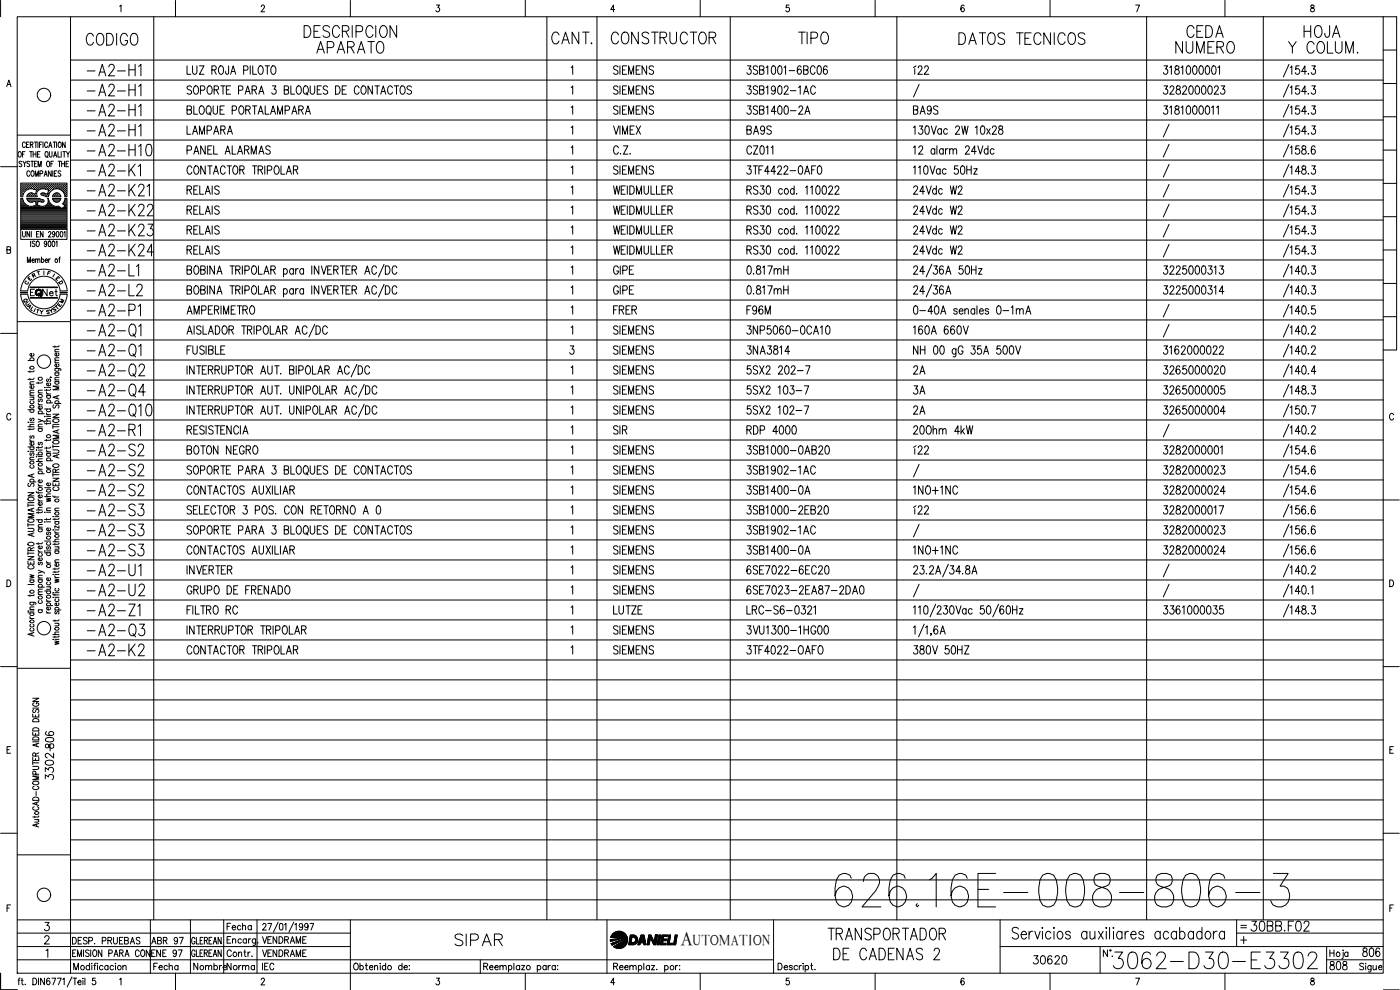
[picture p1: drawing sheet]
<svg xmlns="http://www.w3.org/2000/svg" width="420mm" height="297mm" viewBox="0 0 420 297" stroke-linecap="round" stroke-linejoin="round" font-family="sans-serif">
<defs><g id="words">
<text font-size="15.4" x="249.4" y="273.4">626.16E-008-806-3</text>
<text font-size="8.8" x="333" y="291.7">3062-D30-E3302</text>
<g font-size="7.5">
<text x="25" y="102.3">-A2-Q1</text>
<text x="25" y="108.3">-A2-Q1</text>
<text x="25" y="114.3">-A2-Q2</text>
<text x="25" y="120.3">-A2-Q4</text>
<text x="25" y="126.3">-A2-Q10</text>
<text x="25" y="192.3">-A2-Q3</text>
</g>
<g font-size="7.1">
<text x="24.7" y="14.8">CODIGO</text>
<text x="90" y="12.3">DESCRIPCION</text>
<text x="93.8" y="17.3">APARATO</text>
<text x="164.4" y="14.5">CANT.</text>
<text x="182.4" y="14.5">CONSTRUCTOR</text>
<text x="238.5" y="14.5">TIPO</text>
<text x="286.5" y="14.5">DATOS TECNICOS</text>
<text x="351.7" y="17.3">NUMERO</text>
<text x="354.9" y="12.3">CEDA</text>
<text x="385.6" y="17.3">Y COLUM.</text>
<text x="390.2" y="12.3">HOJA</text>
<text x="25" y="24">-A2-H1</text>
<text x="25" y="30">-A2-H1</text>
<text x="25" y="36">-A2-H1</text>
<text x="25" y="42">-A2-H1</text>
<text x="25" y="48">-A2-H10</text>
<text x="25" y="54">-A2-K1</text>
<text x="25" y="60">-A2-K21</text>
<text x="25" y="66">-A2-K22</text>
<text x="25" y="72">-A2-K23</text>
<text x="25" y="78">-A2-K24</text>
<text x="25" y="84">-A2-L1</text>
<text x="25" y="90">-A2-L2</text>
<text x="25" y="96">-A2-P1</text>
<text x="25" y="131.9">-A2-R1</text>
<text x="25" y="137.9">-A2-S2</text>
<text x="25" y="143.9">-A2-S2</text>
<text x="25" y="149.9">-A2-S2</text>
<text x="25" y="155.9">-A2-S3</text>
<text x="25" y="161.9">-A2-S3</text>
<text x="25" y="167.9">-A2-S3</text>
<text x="25" y="173.9">-A2-U1</text>
<text x="25" y="179.9">-A2-U2</text>
<text x="25" y="185.9">-A2-Z1</text>
<text x="25" y="197.9">-A2-K2</text>
<text x="135.5" y="285">SIPAR</text>
<text x="247.3" y="283.3">TRANSPORTADOR</text>
<text x="249.1" y="289.3">DE CADENAS 2</text>
</g>
<g font-size="6.2">
<text x="273" y="23.6">í22</text>
<text x="374.3" y="280.5">30BB.F02</text>
</g>
<text font-size="5.9" x="204.3" y="283.5">A</text>
<g font-size="5.7">
<text x="347.8" y="29.6">3282000023</text>
<text x="223" y="35.6">3SB1400-2A</text>
<text x="273" y="35.6">BA9S</text>
<text x="55" y="41.6">LAMPARA</text>
<text x="223" y="41.6">BA9S</text>
<text x="273" y="59.6">24Vdc W2</text>
<text x="273" y="65.6">24Vdc W2</text>
<text x="273" y="71.6">24Vdc W2</text>
<text x="273" y="77.6">24Vdc W2</text>
<text x="223" y="83.6">0.817mH</text>
<text x="223" y="89.6">0.817mH</text>
<text x="183.1" y="95.6">FRER</text>
<text x="223" y="95.6">F96M</text>
<text x="223" y="101.6">3NP5060-0CA10</text>
<text x="223" y="107.6">3NA3814</text>
<text x="223" y="113.6">5SX2 202-7</text>
<text x="273" y="113.6">2A</text>
<text x="347.8" y="113.6">3265000020</text>
<text x="273" y="119.6">3A</text>
<text x="347.8" y="119.6">3265000005</text>
<text x="273" y="125.6">2A</text>
<text x="347.8" y="125.6">3265000004</text>
<text x="223" y="131.6">RDP 4000</text>
<text x="273" y="131.6">20Ohm 4kW</text>
<text x="55" y="137.6">BOTON NEGRO</text>
<text x="273" y="137.6">í22</text>
<text x="347.8" y="143.6">3282000023</text>
<text x="223" y="149.6">3SB1400-0A</text>
<text x="273" y="149.6">1NO+1NC</text>
<text x="347.8" y="149.6">3282000024</text>
<text x="273" y="155.6">í22</text>
<text x="347.8" y="161.6">3282000023</text>
<text x="223" y="167.6">3SB1400-0A</text>
<text x="273" y="167.6">1NO+1NC</text>
<text x="347.8" y="167.6">3282000024</text>
<text x="223" y="179.6">6SE7023-2EA87-2DA0</text>
<text x="183.1" y="185.6">LUTZE</text>
<text x="223" y="197.6">3TF4022-OAFO</text>
<text x="273" y="197.6">380V 50HZ</text>
<text x="16.9" y="225.8" transform="rotate(-90 16.9 225.8)">806</text>
<text x="16.9" y="234.9" transform="rotate(-90 16.9 234.9)">3302-</text>
<text x="309" y="290.3">30620</text>
<text x="397.9" y="292.1">808</text>
<text x="407.8" y="288.2">806</text>
</g>
<g font-size="4.9">
<text x="11.6" y="90">Net</text>
<text x="67" y="280.1">Fecha</text>
<text x="44.4" y="284.3">ABR 97</text>
<text x="44.8" y="292.1">Fecha</text>
<text x="56.8" y="292.1">Nombre</text>
<text x="67" y="292.1">Norma</text>
<text x="77.6" y="292.1">IEC</text>
</g>
<text font-size="4.4" x="207.9" y="283.5">UTOMATION</text>
<g font-size="4">
<text x="8.5" y="84.3">R</text>
<text x="15.5" y="85.4">E</text>
<text x="16.6" y="86.4">D</text>
<text x="6" y="92.1">Q</text>
<text x="6.3" y="92.8">U</text>
<text x="7.1" y="93.8">A</text>
<text x="14.5" y="94.5">S</text>
<text x="15.2" y="93.8">T</text>
<text x="16.6" y="92.1">M</text>
</g>
<g font-size="3.5">
<text x="6.3" y="86.4">C</text>
<text x="371.1" y="279.8">=</text>
</g>
</g></defs>
<!-- layer: DCA_A3E2|CART -->
<g fill="none" stroke="#000" stroke-width=".3">
<path d="M.2 .1v4.9M5.2 5h409.9v287h-409.9zM21.2 5v287M35.9 1.9l.4-.4v2M52.7 .1v4.9M78.4 2l.3-.5h.4l.3 .4-.3 .7-.8 .9h1.2M105.2 .1v4.9M131 1.5h.9l-.5 .8a.62 .62 0 0 1 .5 .9 .62 .62 0 0 1-1.1 0M157.6 .1v4.9M184.5 2.9h-1.2l.8-1.4v2M210.1 .1v4.9M236.8 1.5h-.8l-.1 .9a.6 .6 0 0 1 .9 0 .6 .6 0 0 1-.1 .9 .6 .6 0 0 1-.9-.1"/>
<path d="M262.6 .1v4.9M289.3 1.8l-.3-.3a1.16 1.16 0 0 0-.1 2 .59 .59 0 0 0 .5-.8 .59 .59 0 0 0-.9-.1l-.1 .3M315.1 .1v4.9M340.8 1.5h1.2l-.8 2M367.6 .1v4.9M393.5 1.6l-.1 .4 .3 .3a.65 .65 0 0 1 .8 .6 .65 .65 0 0 1-.8 .6 .66 .66 0 0 1-.4-.8 .66 .66 0 0 1 .8-.4l.3-.5a.56 .56 0 0 0-.9-.2zM415.1 5h4v100h-4M415.1 15h4M2 26l.7-2 .6 2M2.2 25.3h.8M415.1 35h4M415.1 25h4"/>
<path d="M.2 50h5M5.2 40.5h16M5.7 45.5h.1a.86 .86 0 0 1 .6 .8 .86 .86 0 0 1-.6 .8 1.13 1.13 0 0 1-.1-1.6zM6.3 56.8h.1M6.3 56.2h.1M6.3 55.6h.1M6.3 57.5h.1M6.3 58.1h.1M6.3 58.7h.1M6.3 59.7h.4M6.5 57.2h.1M6.5 56.5h.1"/>
<path d="M6.5 55.9h.1M6.5 55.3h.1M6.5 57.8h.1M6.5 58.4h.1M6.6 48.6l-.3-.2-.6 .2 .1 .4 .6 .3 .2 .5-.3 .2-.6-.2M6.6 55.2v.2M6.6 55.8v.2M6.6 56.5v.1M6.6 57.1v.2M6.6 57.7v.2M6.6 58.4v.1M6.7 46.3h.5"/>
<path d="M6.8 59h-.6v-4.1h13.9v4.1h-.6M6.8 56.8h.2M6.8 56.2h.2M6.8 55.6h.2M6.8 57.5h.2M6.8 58.1h.1M6.9 48.4l.5 .7 .4-.7M6.9 55.5v.2M6.9 56.1v.2M6.9 56.8v.1M6.9 57.4v.2M6.9 58v.2"/>
<path d="M7.2 57.2h.1M7.2 56.5h.1M7.2 55.9h.1M7.2 55.3h.1M7.2 55.2v.2M7.2 55.8v.2M7.2 56.5v.1M7.2 57.1v.2M7.4 49.1v.9M7.5 56.8h.1M7.5 56.2h.1M7.5 55.6h.1"/>
<path d="M7.5 45.5h-.8v1.6M7.5 55.5v.2M7.5 56.1v.2M7.5 56.8v.1M7.5 57.4l-.7 1.6M7.6 43a.46 .46 0 0 0-.5-.4 .46 .46 0 0 0-.4 .6v.4a.46 .46 0 0 0 .4 .7 .46 .46 0 0 0 .5-.5M7.8 56.5h.1M7.8 55.9h.1M7.8 55.3h.1M7.8 55.2v.2M7.8 55.8v.2M7.8 56.5v.1"/>
<path d="M8 43.4h.4M8 59h3.2M8 59.5h3.8M8.1 59.5v.3M8.1 56.8h.1M8.1 56.2h.2M8.1 55.6h.2M8.1 59.8l.8 .8M8.1 58.7v.3M8.2 55.5v.2M8.2 56.1v.2M8.2 56.8h.1"/>
<path d="M8.2 59.7h3.7M8.2 58.7h.1M8.4 56.8l-.9 .6M8.4 56.8l1.2-.2 1.4 .5-.4 1.1-1.1-.3-.6 .1M8.4 56.5h.2M8.4 55.9h.2M8.4 55.3h.2M8.4 58.4h.2M8.4 58.3l-.3 .4M8.5 55.2v.2M8.5 55.8v.2M8.5 56.5v.1"/>
<path d="M8.5 58.4v.1M8.7 42.6h-.7v1.7h.7M8.7 56.2h.2M8.7 55.6h.2M8.7 58.7h.2M8.8 55.5v.2M8.8 56.1v.2M8.8 58.7v.1M8.9 58l-.5 .3M8.9 48.6l-.3-.2-.5 .2v.3l.7 .4v.6l-.4 .1-.3-.2M8.9 45.5h.8M8.9 58.1l-.1 .1"/>
<path d="M8.9 51.6l-.3-.3a.86 .86 0 0 0-.6 .8 .86 .86 0 0 0 .6 .8l.3-.4M9.1 55.9h.1M9.1 55.3h.1M9.1 58.4h.1M9.1 43.4l.7-.1 .1-.6-.8-.1v1.7M9.1 56.5h.1M9.1 55.2v.2M9.1 55.8v.2M9.1 58.4v.1M9.3 48.4h.8M9.3 45.5v1.6M9.4 56.2h.1"/>
<path d="M9.4 55.6h.1M9.4 58.1h.1M9.4 58.7h.1M9.4 51.5l.3-.2a.86 .86 0 0 1 .6 .8 .86 .86 0 0 1-.6 .8l-.4-.6zM9.4 55.5v.2M9.4 56.1v.2M9.4 58v.2M9.4 58.7v.1M9.5 43.4l.4 .9M9.7 48.4v1.6M9.7 56.5h.1M9.7 55.9h.1"/>
<path d="M9.7 55.3h.1M9.7 58.4h.1M9.7 55.2v.2M9.7 55.8v.2M9.7 56.5v.1M9.7 58.4v.1M9.9 46.3h.9M9.9 45.5v1.6M10 56.2h.2M10 55.6h.2M10 58.7h.2M10.1 55.5v.2"/>
<path d="M10.1 56.1v.2M10.1 58.2h.1M10.1 58.7v.1M10.3 42.6h.8M10.3 49.1h.5M10.3 56.5h.2M10.3 55.9h.2M10.3 55.3h.2M10.3 58.4h.2M10.4 55.2v.2M10.4 55.8v.2M10.4 56.5v.1"/>
<path d="M10.4 58.4v.1M10.6 52.9v-1.6l.4 1.6 .5-1.6v1.6M10.6 56.8h.2M10.6 56.2h.2M10.6 55.6h.2M10.6 58.7h.2M10.7 55.5v.2M10.7 56.1v.2M10.7 56.8v.1M10.7 58.7v.1M10.8 42.6v1.7M10.8 58.1h.1"/>
<path d="M10.8 45.5v1.6M11 56.5h.1M11 55.9h.1M11 55.3h.1M11 55.2v.2M11 55.8v.2M11 56.5v.1M11 57.2h.1M11.1 48.4h-.8v1.6h.8M11.3 46.3h.4M11.3 56.8h.1M11.3 56.2h.1"/>
<path d="M11.3 55.6h.1M11.3 55.5v.2M11.3 56.1v.2M11.3 56.8v.1M11.4 42.6v1.7M11.4 50v-1.6l.5 1.6 .5-1.6v1.6M11.6 56.5h.1M11.6 55.9h.1M11.6 55.3h.1M11.6 55.2v.2M11.6 55.8v.2M11.6 56.5v.1"/>
<path d="M11.7 57a1.46 1.46 0 0 0-.5 2M11.8 59.5l.2 .1M11.9 43.4h.4M11.9 56.2h.2M11.9 55.6h.2M12 56.8l-.3 .2M12 56.8l1.2-.2 1.4 .5-.4 1.1-1.1-.3-.6 .1M12 59.7l1.1 .3 .1 .5-.3 .1M12 52.1l.7-.1 .1-.6-.8-.1v1.6M12 55.5v.2M12 56.1v.2M12 45.5h-.7v1.6h.7"/>
<path d="M12.2 56.5h.2M12.2 55.9h.2M12.2 55.3h.2M12.3 55.2v.2M12.3 55.8v.2M12.3 56.5v.1M12.3 58l.1 .4M12.4 58.5l.9 .3M12.5 58h-.2M12.5 56.2h.2M12.5 55.6h.2M12.5 58.1h.2"/>
<path d="M12.6 42.6h-.7v1.7M12.6 55.5v.2M12.6 56.1v.2M12.6 58v.2M12.9 55.9h.1M12.9 55.3h.1M12.9 58.4h.1M12.9 42.6v1.7M12.9 55.2v.2M12.9 55.8v.2M12.9 56.5h.1M12.9 58.4v.1"/>
<path d="M13.2 56.2h.1M13.2 55.6h.1M13.2 58.1h.1M13.3 52.9l.4-1.6 .5 1.6M13.3 55.5v.2M13.3 56.1v.2M13.3 58v.2M13.4 58.8l.4 .2M13.4 52.4h.6M13.5 56.5h.1M13.5 55.9h.1M13.5 55.3h.1"/>
<path d="M13.5 58.4h.1M13.5 55.2v.2M13.5 55.8v.2M13.5 56.5v.1M13.5 58.4v.1M13.8 45.5a.86 .86 0 0 1 .7 .8 .86 .86 0 0 1-.7 .8 1.19 1.19 0 0 1 0-1.6zM13.8 59h.7M13.8 56.2h.2M13.8 55.6h.2M13.8 58.7h.2M13.9 55.5v.2M13.9 56.1v.2"/>
<path d="M13.9 58.7v.1M14 46.8l.4 .5M14.1 48.6l.2-.2a.86 .86 0 0 1 .6 .8 .86 .86 0 0 1-.6 .8l-.3-.6zM14.1 56.5h.2M14.1 55.9h.2M14.1 55.3h.2M14.1 58.4h.2M14.2 55.2v.2M14.2 55.8v.2M14.2 56.5v.1M14.2 58.4v.1M14.3 59.5h.2l.2 .8"/>
<path d="M14.3 43a.46 .46 0 0 0-.6-.4 .46 .46 0 0 0-.3 .6v.4a.46 .46 0 0 0 .3 .7 .46 .46 0 0 0 .6-.5M14.3 59.5a1.7 1.7 0 0 1-.4 2 1.7 1.7 0 0 1-1.9 .3M14.4 58.7h.1M14.4 56.8h.2M14.4 56.2h.2M14.4 55.6h.2M14.4 58.1h.2M14.5 55.5v.2M14.5 56.1v.2M14.5 56.8v.1M14.5 58v.2M14.6 57.5h.1"/>
<path d="M14.6 44.3l.5-1.7 .5 1.7M14.7 57.2h.2M14.7 56.5h.2M14.7 55.9h.2M14.7 55.3h.2M14.7 57.8h.1M14.8 45.5l.1 1.4 .3 .2 .4-.2v-1.4M14.8 43.7h.6M14.8 55.2v.2M14.8 55.8v.2M14.8 56.5v.1M14.8 57.1v.2"/>
<path d="M14.8 57.7v.1M15.1 56.8h.1M15.1 56.2h.1M15.1 55.6h.1M15.2 55.5v.2M15.2 56.1v.2M15.2 56.8v.1M15.3 49.1h.4M15.4 51.3v1.6l-.9-1.6v1.6M15.4 56.5h.1M15.4 55.9h.1M15.4 55.3h.1"/>
<path d="M15.5 55.2v.2M15.5 55.8v.2M15.5 56.5v.1M15.7 56.2h.2M15.7 55.6h.2M15.8 56.8h-.1M15.8 55.5v.2M15.8 56.1v.2M15.8 51.3v1.6M15.8 59.8l.8 .8M15.9 59.8l-.2-.3h2.6l-.1 .3M15.9 59.7h2.2"/>
<path d="M15.9 42.6h.8M16 56.5h.2M16 55.9h.2M16 55.3h.2M16 48.4h-.7v1.6M16.1 56.8l-1 .8-.6 1.4M16.1 56.8l.9-.2 1 .2M16.1 47.1l.5-1.6 .4 1.6M16.1 55.2v.2M16.1 55.8v.2M16.1 56.5v.1M16.1 58.3l-.4 .7h2.6l-.4-.7"/>
<path d="M16.2 58.4l-.1 .1M16.3 46.6h.5M16.3 52h.5M16.3 42.6v1.7M16.3 56.2h.2M16.3 55.6h.2M16.3 58.7h.2M16.4 55.5v.2M16.4 56.1v.2M16.4 58.7v.1M16.5 58.1l-.1 .1M16.6 58l-.5 .3"/>
<path d="M16.6 58h.9M16.6 56.5h.2M16.6 55.9h.2M16.6 55.3h.2M16.6 58.4h.2M16.7 55.2v.2M16.7 55.8v.2M16.7 56.5h.1M16.7 58.4v.1M17 42.6v1.7M17 56.2h.1M17 55.6h.1"/>
<path d="M17 58.1h.1M17 58.7h.1M17.1 51.3h-.8v1.6h.8M17.1 55.5v.2M17.1 56.1v.2M17.1 58v.2M17.1 58.7v.1M17.3 56.5h.1M17.3 55.9h.1M17.3 55.3h.1M17.3 58.4h.1M17.4 55.2v.2"/>
<path d="M17.4 55.8v.2M17.4 56.5v.1M17.4 58.4v.1M17.4 45.5v1.6h.7M17.4 48.4h.9M17.5 58l.4 .3M17.6 56.2h.2M17.6 55.6h.2M17.6 58.7h.2M17.7 42.7l.1-.1a.88 .88 0 0 1 .6 .8 .88 .88 0 0 1-.6 .9 1.13 1.13 0 0 1-.1-1.6zM17.7 55.5v.2M17.7 56.1v.2"/>
<path d="M17.7 58.7v.1M17.9 48.4v1.6M17.9 56.5h.2M17.9 55.9h.2M17.9 55.3h.2M18 56.8l1 .8 .5 1.4M18 55.2v.2M18 55.8v.2M18 56.5v.1M18.2 59.8l-.3 .5M18.2 51.5l-.3-.2h-.4v.6l.7 .4v.3l-.3 .3-.5-.3M18.2 56.8h.2"/>
<path d="M18.2 56.2h.2M18.2 55.6h.2M18.3 55.5v.2M18.3 56.1v.2M18.3 56.8v.1M18.4 45.5v1.6M18.5 49.1h.8M18.5 48.4v1.6M18.5 56.5h.2M18.5 55.9h.2M18.5 55.3h.2M18.6 55.2v.2"/>
<path d="M18.6 55.8v.2M18.6 56.5v.1M18.6 57.1v.1M18.7 57.2h.1M18.9 45.5h.8M18.9 56.8h.1M18.9 56.2h.1M18.9 55.6h.1M19 57.4v.1M19 55.5v.2M19 56.1v.2M19 56.8v.1"/>
<path d="M19.2 57.2h.1M19.2 56.5h.1M19.2 55.9h.1M19.2 55.3h.1M19.2 57.8h.1M19.3 45.5v1.6M19.3 55.2v.2M19.3 55.8v.2M19.3 56.5v.1M19.3 57.1v.2M19.3 57.7v.2M19.3 48.4v1.6"/>
<path d="M19.5 56.8h.2M19.5 56.2h.2M19.5 55.6h.2M19.5 57.5h.2M19.5 58.1h.2M19.6 42.6v1.7l-.8-1.7v1.7M19.6 58.7h.1M19.6 59.7h.4M19.6 55.5v.2M19.6 56.1v.2M19.6 56.8v.1M19.6 57.4v.2"/>
<path d="M19.6 58v.2M19.6 58.7v.1M19.8 49.1h.5M19.8 57.2h.2M19.8 56.5h.2M19.8 55.9h.2M19.8 55.3h.2M19.8 57.8h.2M19.8 58.4h.2M19.9 55.2v.2M19.9 55.8v.2M19.9 56.5v.1"/>
<path d="M19.9 57.1v.2M19.9 57.7v.2M19.9 58.4v.1M19.9 45.5l.5 .8 .5-.8M20.4 46.3v.8M20.6 48.4h-.8v1.6h.8M415.1 55h4M415.1 45h4M2.1 75l.9-.1 .1-.7-1-.2v2l1-.2 .1-.5-.4-.3M6.2 68.8v3h13.9v-3M6.3 64.5h13.7M6.3 64.2h13.7"/>
<path d="M6.3 63.8h13.7M6.3 63.5h13.7M6.3 63.2h13.7M6.3 62.9h13.7M6.3 62.6h12.1M6.3 62.3h11.7M6.3 61.9h2.3M6.3 61.6h1.6M6.3 61.3h1.2M6.3 61h.9M6.3 60.6h.7M6.3 60.4h.6"/>
<path d="M6.3 60h.5M6.3 64.8h13.7M6.3 65.1h13.7M6.3 65.4h13.7M6.3 65.7h13.7M6.3 66.1h13.7M6.3 66.4h13.7M6.3 66.7h13.7M6.3 67h13.7M6.3 67.3h13.7M6.3 67.6h13.7M6.3 68h13.7"/>
<path d="M6.3 68.3h13.7M6.3 68.6h13.7M6.8 69.5v1.1l.4 .5 .4-.5v-1.1M7 60.3l.5 .8M7 60.3l-.2-.8h-.6v9.3h13.9v-9.3h-.6l-.2 .8 .7 .1M7.5 61.1l.9 .6M8.2 78.8v-1.7l.5 1.7 .4-1.7v1.7M8.3 60h4.5M8.6 60.4h1.7M8.9 60.6l.6 .1 1.1-.3 .3 1.1-1.3 .4-1.2-.2M8.9 69.5v1.6l-.8-1.6v1.6M9.2 72.3v1.7"/>
<path d="M9.4 69.5v1.6M9.6 78.1h.7l-.1-.3a.47 .47 0 0 0-.6 .1 .47 .47 0 0 0 .1 .7l.2 .2 .4-.2M10 61.9h2.1M10.5 72.5l-.3-.2-.5 .2 .1 .5 .7 .3v.4l-.3 .3-.5-.3M10.7 78l.3-.3 .3 .1v1M10.7 77.7v1.1M10.7 60.4h.7M10.8 60.6h.5M10.9 61.6h.3M10.9 61h.3M10.9 61.3h.3M11 72.5l.2-.2a.86 .86 0 0 1 .6 .9 .86 .86 0 0 1-.6 .8l-.4-.7z"/>
<path d="M11 70.2h.4M11.3 78l.3-.3 .3 .1 .1 1M11.7 69.5h-.7v1.6h.7M11.8 60.4h1.3M12.4 77.9l.2-.1a.46 .46 0 0 1 .6 .5 .46 .46 0 0 1-.8 .3M12.4 77.1v1.7M12.9 60.7l-1.4-.3-.3 1.1 .8 .3M12.9 69.5v1.6l-.8-1.6v1.6M13.5 61.9h2.8M13.5 78.1h.8l-.2-.3a.46 .46 0 0 0-.6 .5 .46 .46 0 0 0 .8 .3M14 61.6h1.6M14 72.9l-.2 .4a.43 .43 0 0 1-.5-.5 .43 .43 0 0 1 .7-.3l-.2 1.4-.3 .1-.2-.3"/>
<path d="M14.3 61.3h.9M14.4 61h.5M14.5 60.6h.2M14.6 69.8a.38 .38 0 0 1 .5-.3 .38 .38 0 0 1 .1 .6l-.7 1h.8M14.6 60.4h.1M14.6 72.4l.2-.1a.96 .96 0 0 1 0 1.7l-.4-.7zM14.6 77.7v1.1M14.7 60.3l.5 .8 .9 .6M15.1 77.7l-.5 .4M15.8 72.4l.2-.1a.92 .92 0 0 1 .5 .9 .92 .92 0 0 1-.5 .8l-.4-.7zM16 60h2M16.1 61.7l1.5 .1"/>
<path d="M16.3 60.4h1.4M16.5 70l-.2 .4a.43 .43 0 0 1-.6-.5 .43 .43 0 0 1 .7-.2l.1 .7-.2 .6-.3 .1-.3-.2M16.6 60.6h.9M16.8 72.6l.3-.3v1.7M17 69.5h.2a.96 .96 0 0 1 0 1.6l-.4-.7zM17.6 61.9l.8 .6 1.1-.6M17.6 77.7h.4M17.9 60.3l-.4 .3M18.1 77.1l-.2 .1-.1 1.6M18.2 69.5h.2a.92 .92 0 0 1 .5 .8 .92 .92 0 0 1-.5 .8l-.4-.7zM18.5 62.6h1.5M18.8 61.1l.7 .8"/>
<path d="M19 61h1M19.1 62.3h.9M19.1 61.3h.9M19.2 69.8l.3-.3v1.6M19.3 60.6h.7M19.3 60.3l-.5 .8M19.4 61.6h.6M19.5 60h.5M19.7 61.9h.3M415.1 75h4M415.1 65h4M5.2 96.5h16"/>
<path d="M6.2 87.2a7 7 0 0 1 7-6.4 7 7 0 0 1 7 6.4M6.2 88.3a7 7 0 0 0 7 6.5 7 7 0 0 0 7-6.5M8.3 87.2a4.9 4.9 0 0 1 4.9-4.3 4.9 4.9 0 0 1 4.8 4.3M8.3 88.3a4.9 4.9 0 0 0 4.9 4.4 4.9 4.9 0 0 0 4.8-4.4M9.1 86.1h8.1v.2h-8.1M9.1 89.3h8.1v.1h-8.1zM9.2 86.2h7.9M9.2 89.4h7.9M10.3 86.8h-1.2v1.9M11.1 92.8l.7 .2M12.1 93.1l.3 .6 .5-.5M12.4 93.7v.5"/>
<path d="M13.2 81.3v1.1M415.1 95h4M415.1 85h4M.2 100h5M8.4 108.2h1.8M9 111.3v.4M9 113.5v.5M9 119.2h1.2M9 118.6h1.2M9 115.3h1.2M9.2 108.2l-.1-.1a.56 .56 0 0 1 .5-.8 .56 .56 0 0 1 .5 .8l-.2 .1M9.9 119.2l.3 .3-.1 .3-1.1 .1"/>
<path d="M9.9 115.7l.2 .2a.52 .52 0 0 1-.5 .6 .52 .52 0 0 1-.5-.7l.4-.1v.8M9.9 106.1l.2 .1a.53 .53 0 0 1-.5 .7 .53 .53 0 0 1-.5-.8h.4v.8M10.2 117.8l-1.1 .1-.1 .4 .3 .3M10.2 117.1l-1.1 .1-.1 .3 .3 .3M10.2 114.5l-1.1 .1-.1 .4 .3 .3M10.2 113.4l-.3 .4h-1.5M10.2 111.2l-.1 .3h-1.7M11.5 114.6v.5M11.5 117.9h1.2M11.7 119.7l-.2 .3 .1 .5h.3l.2-.7 .3-.1 .3 .3-.3 .5M12.7 117.1l-1.1 .1-.1 .3 .3 .4M12.7 114.5l-.3 .4h-1.5"/>
<path d="M13.4 116.2h.1zM14 117.6l.1 .4 .4 .2M14 116.8v.5M14 118.7h1.2M14 118.2h1.2M14 116.2h1.2M14.2 118.7l-.1 .2a.52 .52 0 0 0 .5 .6 .52 .52 0 0 0 .3-.8M14.2 113.7l-.2 .3 .1 .4h.3l.2-.5 .3-.2 .3 .3-.3 .5M14.9 114.9a.57 .57 0 0 1-.2 1 .57 .57 0 0 1-.7-.7l.5-.3v.8M15.1 113.1l.4 .2M15.2 116.7l-.3 .4h-1.5M16.5 110.6h1.6l.1 .6"/>
<path d="M16.5 103.8v.5M16.5 114.5h1.2M16.5 114h1.2M16.5 111.9h1.2M16.5 108.9h1.2M16.5 105.6h1.2M16.7 114.5l-.1 .1a.55 .55 0 0 0 .5 .7 .55 .55 0 0 0 .5-.7l-.2-.1M16.7 111.9l-.1 .1a.53 .53 0 0 0 .5 .7 .53 .53 0 0 0 .3-.8M16.7 110.6l-.1 .1a.52 .52 0 0 0 .5 .7 .52 .52 0 0 0 .3-.8M17.1 118.9v.6M17.4 109.3l.2 .1a.53 .53 0 0 1-.5 .7 .53 .53 0 0 1-.5-.8h.4v.8M17.4 106a.57 .57 0 0 1-.2 .9 .57 .57 0 0 1-.7-.7l.5-.2v.8"/>
<path d="M17.7 118.6l-1.8 .6 1.8 .5M17.7 115.9h-1.8l1.8 .5-1.8 .6h1.8M17.7 113.2l-1.1 .1-.1 .4 .3 .3M17.7 108.1l-1.1 .1-.1 .3 .3 .4M17.7 107.3l-1.1 .1-.1 .4 .3 .3M17.7 104.8l-1.1 .1-.1 .3 .3 .4M17.7 103.7l-.1 .3h-1.7M3.3 124.5a.63 .63 0 0 0-.8-.5 .63 .63 0 0 0-.5 .8v.5a.63 .63 0 0 0 .5 .7 .63 .63 0 0 0 .8-.5M8.4 135.4h.2zM8.4 126.7h.2zM8.4 128h1.8M8.4 134.1h1.8"/>
<path d="M8.4 122.9h1.8M9 131.9l.1 .3 .4 .2M9 128.6v.4M9 138h1.2M9 135.4h1.2M9 132.4h1.2M9 126.7h1.2M9.2 139.6l-.1 .2a.56 .56 0 0 0 .5 .7 .56 .56 0 0 0 .5-.7l-.2-.2M9.2 135.9l-.2 .3 .1 .4h.3l.3-.6 .2-.1 .3 .3-.3 .4M9.2 134.1a.53 .53 0 0 0 0 .8 .53 .53 0 0 0 .7 0l.3-.3-.3-.5M9.2 130.8l-.2 .2 .1 .4h.3l.3-.6h.2l.3 .2-.3 .5M9.2 125.5l-.2 .2 .1 .4h.3l.3-.6h.2l.3 .2-.3 .5"/>
<path d="M9.2 122.9a.53 .53 0 0 0 0 .8 .53 .53 0 0 0 .7 0l.3-.3-.3-.5M9.2 120.3l-.1 .2a.55 .55 0 0 0 .5 .7 .55 .55 0 0 0 .5-.7l-.2-.2M9.9 132.8l.2 .1a.54 .54 0 0 1-.5 .7 .54 .54 0 0 1-.5-.7l.4-.1v.8M10.2 137.2h-1.1l-.1 .4 .3 .4M10.2 128.5l-.1 .3h-1.7M10.2 127.3l-1.1 .1-.1 .3 .3 .3M10.9 137h.1zM10.9 135h.1zM10.9 138.5h1.8M10.9 136.5h1.8M11.5 125.8l1.2 .4-1.2 .4M11.5 120.9l.1 .4 .4 .2"/>
<path d="M11.5 134v.5M11.5 137h1.2M11.5 135h1.2M11.5 128.6h1.2M11.5 128.1h1.2M11.5 124.1h1.8M11.5 121.5h1.2M11.7 136.5a.54 .54 0 0 1 0-.8 .54 .54 0 0 1 .7 0l.3 .3-.3 .5M11.7 132.7l-.2 .3 .2 .5 .4-.8h.5l.1 .5-.3 .3M11.7 128.6l-.1 .2a.53 .53 0 0 0 .6 .7 .53 .53 0 0 0 .2-.9M11.7 124.1a.54 .54 0 0 1 0-.7 .54 .54 0 0 1 .7-.1l.3 .3-.3 .5M12.4 121.9l.2 .1a.55 .55 0 0 1-.5 .8 .55 .55 0 0 1-.5-.8l.4-.1v.9"/>
<path d="M12.7 137.7h-1.1l-.1 .4 .3 .4M12.7 133.9l-.3 .4h-1.5M12.7 127.3l-1.1 .1-.1 .3 .3 .4M12.7 126.2l.6 .3v.2M13.4 125h.1zM13.4 126.4h1.8M13.4 122.7h1.8M14 139.9l.1 .4 .4 .2M14 135l.1 .4 .4 .2M14 123.9l.1 .3 .4 .2M14 126.9v.4M14 131.9v.4"/>
<path d="M14 134.1v.5M14 138.2h1.8M14 136h1.2M14 135.6h1.2M14 125h1.2M14 124.4h1.2M14 120.9h1.8M14.2 138.2a.5 .5 0 0 1 0-.7 .5 .5 0 0 1 .7 0 .5 .5 0 0 1 0 .7M14.2 136a.5 .5 0 0 0 0 .8 .5 .5 0 0 0 .7 0 .5 .5 0 0 0 0-.8M14.2 122.7l-.1 .1a.53 .53 0 0 0 .5 .8 .53 .53 0 0 0 .3-.9M14.2 120.9a.5 .5 0 0 1 0-.7 .5 .5 0 0 1 .7 0 .5 .5 0 0 1 0 .7M15.2 134.1l-.3 .3h-1.5"/>
<path d="M15.2 131.8l-.1 .3h-1.7M15.2 126.8l-.1 .3h-1.7M15.2 125.6l-1.1 .1-.1 .3 .3 .4M15.9 135h1.3l.5 .4-.1 .3-.4 .3h-1.3M15.9 124.3h1.8l-1.8 1h1.8M15.9 128h1.8M15.9 127.6v1M15.9 133.5v.9M15.9 134h1.8M15.9 127.3h1.8M16 139.4a.9 .9 0 0 1 1-.3 .9 .9 0 0 1 .6 .9 .9 .9 0 0 1-1 .3 .9 .9 0 0 1-.6-.9zM16 132.4a1.06 1.06 0 0 1 1.7 .4 1.01 1.01 0 0 1-1 .4 1.01 1.01 0 0 1-.8-.7z"/>
<path d="M16 125.9a.9 .9 0 0 1 1-.3 .9 .9 0 0 1 .6 .9 .9 .9 0 0 1-1 .3 .9 .9 0 0 1-.6-.9zM16.1 121.5l-.2 .3 .2 .7 .5-.2 .2-.6a.52 .52 0 0 1 .9-.1 .52 .52 0 0 1-.3 .9M16.5 121.1h1.8M16.7 121.1a.57 .57 0 0 1 .3-1 .57 .57 0 0 1 .7 .7l-.3 .3M17.1 129.1v.7M17.1 136.6v.6M17.7 136.3l-1.8 .6 1.8 .5M17.7 130.6h-1.8l1.8 .5-1.8 .6h1.8M17.7 128.9l-1.8 .6 1.8 .5M418.3 124.5a.63 .63 0 0 0-.8-.5 .63 .63 0 0 0-.5 .8v.5a.63 .63 0 0 0 .5 .7 .63 .63 0 0 0 .8-.5M.2 150h5M8.4 158.5l1.5 .1 .3 .3-.3 .5-1.5 .1"/>
<path d="M8.4 147.8h1.8l-1.8 1h1.8M8.4 151.1v.9M8.4 157v1M8.4 157.5h1.8M8.4 151.6h1.8M8.4 150.8h1.8M8.5 155.9a1.06 1.06 0 0 1 1.7 .4 1.03 1.03 0 0 1-1 .4 1.03 1.03 0 0 1-.8-.7zM8.5 149.5a1.02 1.02 0 0 1 1.7 .4 1.03 1.03 0 0 1-1 .4 1.03 1.03 0 0 1-.8-.7zM8.6 145l-.2 .4 .2 .6 .4-.1 .7-.9h.2l.3 .4-.3 .6M9 144.6h1.8M9.2 144.6l-.1-.1a.56 .56 0 0 1 .5-.8 .56 .56 0 0 1 .5 .8l-.2 .1M9.6 142.4v.7"/>
<path d="M9.6 152.7v.7M10.2 159.9l-1.8 .5 1.8 .6M10.2 154.1h-1.8l1.8 .6-1.8 .5h1.8M10.2 152.5l-1.8 .5 1.8 .6M10.2 142.2l-1.8 .5 1.8 .6M10.9 147.5l.3 .4h1.5M10.9 155.9h1.8M10.9 153h1.8M11.5 149.7l.1 .4 .4 .2M11.5 145.2l.1 .4 .4 .2M11.5 140.2l.1 .4 .4 .2M11.5 147.6v.5"/>
<path d="M11.5 153.5v.5M11.5 158.7h1.2M11.5 158.2h1.2M11.5 150.3h1.2M11.5 145.8h1.2M11.5 142.1h1.8M11.5 140.8h1.2M11.7 158.7l-.1 .1a.54 .54 0 0 0 .5 .8 .54 .54 0 0 0 .3-.9M11.7 155.9a.54 .54 0 0 0 0 .8 .54 .54 0 0 0 .7 0l.3-.3-.3-.5M11.7 142.1a.54 .54 0 0 1 0-.7 .54 .54 0 0 1 .7-.1l.3 .3-.3 .5M12.4 150.7l.2 .2a.54 .54 0 0 1-.5 .7 .54 .54 0 0 1-.5-.8l.4-.1v.9M12.4 148.5l.2 .2a.54 .54 0 0 1-.5 .7 .54 .54 0 0 1-.5-.8l.4-.1v.9"/>
<path d="M12.4 144l.2 .1a.54 .54 0 0 1-.5 .8 .54 .54 0 0 1-.5-.9h.4v.9M12.7 157.4l-1.1 .1-.1 .3 .3 .4M12.7 153.4l-.3 .4h-1.5M12.7 152.2l-1.1 .1-.1 .3 .3 .4M13.4 156.6h.1zM13.4 153.7h.1zM13.4 149h1.8M13.4 146.3h1.8M14 149.4l1.2 .3-1.2 .3 1.2 .3-1.2 .2M14 156.6h1.2M14 155.6v.5M14 153.7h1.2"/>
<path d="M14 153.2h1.2M14 140.5h1.2M14.2 159.7l-.2 .3 .1 .4h.3l.2-.5 .3-.2 .3 .3-.3 .4M14.9 158.4l.2 .2a.53 .53 0 0 1-.5 .7 .53 .53 0 0 1-.5-.8l.4-.1v.8M14.9 144.9a.51 .51 0 0 1 .1 .7 .51 .51 0 0 1-.7 .1 .51 .51 0 0 1-.2-.7l.4-.1v.8M15.2 155.5l-.1 .3-1.7 .1M15.2 152.4l-1.1 .1-.1 .4 .3 .3M15.2 148.2l-1.1 .1-.1 .3 .3 .4M15.9 155h.1zM15.9 148.7l.3 .4h1.5M15.9 144.9v.8h1.8v-.8M15.9 143.5h1.8l-1.8 .9h1.8"/>
<path d="M15.9 142.4h1.8M15.9 142v.9M16 159h.1M16.3 146.2a.52 .52 0 0 0-.4 .6 .52 .52 0 0 0 .7 .4h.4a.53 .53 0 0 0 .7-.4 .53 .53 0 0 0-.4-.6M16.5 159.4l.1 .4 .4 .1M16.5 153.2h1.2M16.5 148.8v.5M16.5 155.6v.4M16.5 159.9h1.2M16.5 159h1.2M16.5 156.5h1.2M16.5 155h1.2"/>
<path d="M16.7 156.5l-.1 .2a.52 .52 0 0 0 .5 .6 .52 .52 0 0 0 .3-.8M16.7 141.7l-.1-.8h-.6l-.1 .8h1.8M16.7 145.2v.5M17.7 157.8v.7l-1.2-.7v.7M17.7 155.5l-.1 .3h-1.7M17.7 152.5l-1.1 .1-.1 .3 .3 .3M17.7 140.7l-1 .5M415.1 150h4.8M2.1 174a1.01 1.01 0 0 1 1.1 1 1.01 1.01 0 0 1-1.1 1zM8.4 168.4v.9h1.8v-.9M8.4 167h1.8l-1.8 1h1.8M8.4 175.4h1.8"/>
<path d="M8.4 166h1.8M8.4 165.5v.9M8.5 163a1.02 1.02 0 0 1 1.7 .4 1.03 1.03 0 0 1-1 .4 1.03 1.03 0 0 1-.8-.7zM8.8 169.7a.52 .52 0 0 0-.4 .6 .52 .52 0 0 0 .7 .4h.4a.53 .53 0 0 0 .7-.3 .53 .53 0 0 0-.5-.7M9 172.4l1.2 .3-1.2 .3 1.2 .3-1.2 .2M9 178.5v.4M9 174h1.2M9.2 174l-.1 .1a.55 .55 0 0 0 .5 .7 .55 .55 0 0 0 .5-.7l-.2-.1M9.2 165.2l-.1-.8-.5-.1-.2 .9h1.8M9.2 168.7v.6M9.6 160.1v.7M10.2 178.4l-.1 .3h-1.7"/>
<path d="M10.2 164.3l-1 .4M11.5 171.1l1.2 .4-1.2 .4M11.5 165l.1 .4 .4 .2M11.5 178.4h1.2M11.5 176.2h1.8M11.5 173.9h1.2M11.5 173.4h1.2M11.5 165.6h1.2M11.5 162.8v.6M11.7 176.2l-.1-.1a.54 .54 0 0 1 .5-.8 .54 .54 0 0 1 .3 .9M11.7 173.9a.54 .54 0 0 0 0 .8 .54 .54 0 0 0 .7 0l.3-.3-.3-.5M11.7 168.7l-.2 .3 .1 .4h.3l.2-.6 .3-.1 .3 .3-.3 .5"/>
<path d="M11.7 166.1a.54 .54 0 0 0 0 .7 .54 .54 0 0 0 .7 .1l.3-.3-.3-.5M12.4 167.4l.2 .1a.54 .54 0 0 1-.5 .7 .54 .54 0 0 1-.5-.7l.4-.1v.8M12.4 163.8l.2 .1a.54 .54 0 0 1-.5 .8 .54 .54 0 0 1-.5-.8l.4-.1v.9M12.7 177.6h-1.1l-.1 .4 .3 .4M12.7 176.8l-1.1 .1-.1 .3 .3 .4M12.7 172.6l-1.1 .1-.1 .3 .3 .4M12.7 171.5l.5 .2 .1 .3M12.7 162.8l-.3 .3h-1.5M13.4 165.3h.1zM13.4 177.3h1.8M13.4 165.8h1.8M13.4 162.3h1.8"/>
<path d="M14 179.9l.1 .3 .4 .2M14 168.4l.1 .3 .4 .2M14 176.1h1.2M14 168.9h1.2M14 165.3h1.2M14.2 177.3l-.1 .1a.53 .53 0 0 0 .5 .8 .53 .53 0 0 0 .3-.9M14.2 174.7l-.1 .1a.53 .53 0 0 0 .5 .7 .53 .53 0 0 0 .3-.8M14.2 165.8l-.1 .2a.56 .56 0 0 0 .5 .7 .56 .56 0 0 0 .5-.7l-.2-.2M14.2 164l-.2 .3 .1 .4h.3l.2-.5 .3-.2 .3 .3-.3 .5M14.2 162.8l-.1 .1a.56 .56 0 0 0 .5 .7 .56 .56 0 0 0 .5-.7l-.2-.1M14.9 176.1l.3 .3-.1 .3-1.1 .1M14.9 173.4l.2 .1a.54 .54 0 0 1-.5 .7 .54 .54 0 0 1-.5-.8h.4v.8"/>
<path d="M15.9 179.2h.1zM15.9 178.2l.1 .3h1.7M15.9 177.8h.1zM15.9 162.5h1.8M16 172.4h.1M16.5 173.7l1.2 .3-1.2 .3 1.2 .2-1.2 .3M16.5 172.7l.1 .4 .4 .2M16.5 165.3h1.2M16.5 163v.5M16.5 170.4v.5M16.5 171.4v.5M16.5 178.3v.4"/>
<path d="M16.5 179.2h1.2M16.5 177.8h1.2M16.5 173.3h1.2M16.5 172.4h1.2M16.5 168.7h1.2M16.5 164.1h1.2M16.7 179.7a.57 .57 0 0 0 .3 .9 .57 .57 0 0 0 .7-.7l-.3-.2M16.7 176.5l-.1 .2a.52 .52 0 0 0 .5 .7 .52 .52 0 0 0 .3-.9M16.7 165.3a.57 .57 0 0 0 .3 .9 .57 .57 0 0 0 .7-.6l-.3-.3M17.4 164.1l.3 .3-.1 .3-1.1 .1M17.4 169.1l.2 .2a.53 .53 0 0 1-.5 .7 .53 .53 0 0 1-.5-.8l.4-.1v.9M17.7 171.3l-.1 .3h-1.7"/>
<path d="M17.7 170.4l-.3 .3h-1.5M17.7 168h-1.1l-.1 .4 .3 .3M17.7 163l-.3 .3h-1.5M17.7 161.8l-1.1 .1-.1 .3 .3 .3M417.1 174a1.01 1.01 0 0 1 1.1 1 1.01 1.01 0 0 1-1.1 1zM8.4 183.3h.2zM8.4 183.9h1.8M9 185l.1 .4 .4 .2M9 180.7l1.6 .1 .1 .5M9 185.6h1.2M9 183.3h1.2M9 182.9h1.2"/>
<path d="M9.2 188.5a.53 .53 0 0 0 0 .8 .53 .53 0 0 0 .7 0l.3-.3-.3-.5M9.2 187.3l-.1 .1a.55 .55 0 0 0 .5 .7 .55 .55 0 0 0 .5-.7l-.2-.1M9.2 183.9l-.1 .1a.55 .55 0 0 0 .5 .7 .55 .55 0 0 0 .5-.7l-.2-.1M9.2 180.7l-.1 .2a.55 .55 0 0 0 .5 .7 .55 .55 0 0 0 .5-.7l-.2-.2M9.6 190v.7M10.2 189.8l-1.8 .5 1.8 .6M10.2 182.1h-1.1l-.1 .4 .3 .4M11.5 183h1.2M11.7 183l-.1 .1a.53 .53 0 0 0 .6 .7 .53 .53 0 0 0 .2-.8M11.7 180.2a.54 .54 0 0 0 0 .8 .54 .54 0 0 0 .7 0l.3-.3-.3-.5M14 183.4l.1 .3 .4 .2M14 183.9h1.2"/>
<path d="M14 181.7h1.8M14 180.4h1.2M14.2 181.7l-.1-.1a.53 .53 0 0 1 .5-.7 .53 .53 0 0 1 .3 .8M14.9 182.1a.51 .51 0 0 1 .1 .7 .51 .51 0 0 1-.7 .1 .51 .51 0 0 1-.2-.7l.4-.1v.9M15.9 191.8h.1zM15.9 190.4h1.8M16.5 192.3l1.2 .3-1.2 .3 1.2 .2-1.2 .3M16.5 191.8h1.2M16.5 186v.5M16.5 190.9v.4M16.5 187h1.2M16.5 183h1.8"/>
<path d="M16.7 183.5l-.2 .2 .1 .4h.3l.5-.6 .3 .2-.3 .5M16.7 183a.57 .57 0 0 1 .3-.9 .57 .57 0 0 1 .7 .7l-.3 .2M17.4 187l.3 .4-.1 .3-1.1 .1M17.4 180.9a.49 .49 0 0 1-.3 .8 .49 .49 0 0 1-.5-.7l.4-.1v.8M17.7 190.8l-.1 .3h-1.7M17.7 189.6l-1.1 .1-.1 .3 .3 .4M17.7 185.9l-.1 .3-1.7 .1M.2 200h5M5.2 200.5h16M415.1 200h4.8M2.1 224.9h.7M3.2 224h-1.1v2h1.1"/>
<path d="M417.1 224.9h.6M418.2 224h-1.1v2h1.1M.2 250h5M5.2 256.5h16M415.1 250h4.8M2.1 272.4h.7M3.2 271.5h-1.1v2M5.2 276h409.9M5.2 280h100M45.1 276v16M57.1 276v16M67.1 276v16"/>
<path d="M77.1 276v16M105.2 276v21M182.2 276v16M184.2 279.9h3M184.4 279.8h2.6M184.7 279.6h2.1M185.1 279.5h1.3M232.2 276v16M300.1 276v16M371.1 280h44M371.1 276v8M417.1 272.4h.6"/>
<path d="M418.2 271.5h-1.1v2M.2 292v5h5M5.2 284h100M5.2 288h227M5.4 294.1h.6M6.1 293.5l-.4 .1-.1 .3v1.6M6.4 294.1h.5M6.6 293.5v1.6l.1 .3 .3 .1M7.6 295.3l.1 .1M9.9 293.5a1.01 1.01 0 0 1 1.1 1 1.01 1.01 0 0 1-1.1 1zM11.6 293.5v2M13.3 293.5v2l-1.1-2v2"/>
<path d="M14.9 293.7l-.4-.2a1.12 1.12 0 0 0 .1 2 .59 .59 0 0 0 .4-.9 .59 .59 0 0 0-.9-.1l-.1 .3M15.6 293.5h1.1l-.8 2M17.2 293.5h1.2l-.9 2M18.8 293.9l.5-.4v2M21.6 293.1l-1.4 3M21.9 293.5h1.1M22.5 293.5v2M23.4 294.7h.9v-.4a.57 .57 0 0 0-.8 .1 .57 .57 0 0 0 .1 .8 .57 .57 0 0 0 .7 0M24.9 293.5v.2zM24.9 294.1v1.4M25.5 293.5v2M28.6 293.5h-.8l-.1 .8a.62 .62 0 0 1 .9 .1 .62 .62 0 0 1-.1 .9 .62 .62 0 0 1-.9-.2"/>
<path d="M35.9 293.9l.4-.4v2M52.7 292v5M78.4 294l.3-.5h.4l.3 .4-.3 .6-.8 1h1.2M131 293.5h.9l-.5 .7a.62 .62 0 0 1 .5 1 .62 .62 0 0 1-1.1-.1M144.1 288v4M157.6 292v5M183.1 281.9l3.1-.4 .1 .2-3.1 .8M183.1 282.2h1.4M183.1 282.1h1.9M183.2 282.4h.3M183.2 282.3h.8M183.2 281.9v.6"/>
<path d="M183.3 281.9h2.2M183.3 281.2a2.58 2.58 0 0 1 2.4-1.8 2.58 2.58 0 0 1 2.5 1.8l-2 .3-.2-.3h-2.7h4.7M183.3 281.1h4.9M183.3 281h4.8M183.4 283.1l.3 .5M183.4 280.8h4.6M183.5 283.3h.9M183.5 280.7h4.5M183.6 283.4h.5M183.6 280.6h4.3M183.6 283.5h.3M183.7 280.4h4.1"/>
<path d="M183.7 283h1.3M183.8 280.3h3.9M183.9 280.1h3.7M184.1 280h3.3M184.1 282.9h1.2M184.2 284h3.3M184.2 281.8h1.8M184.4 284.2h2.7M184.4 282.7h1.1M184.5 294.8h-1.2l.8-1.3v2M184.5 283.8h3.1M184.6 284.3h2.3"/>
<path d="M184.7 283.1h-1.3l3.2-1.1 .2 .1-3.1 1.5M184.7 283.7h3M184.8 282.6h1M184.9 284.5h1.7M185 283.5h2.8M185.2 282.4h.9M185.2 283.4h2.7M185.3 281.6h1M185.4 283.3h2.6M185.6 282.3h.8M185.7 283.1h2.4M185.9 282.2h.7"/>
<path d="M185.9 283h2.2M186.1 281.4h.8M186.1 282.9h2.1M186.3 282.1h.4M186.4 282.7h1.9M186.4 281.7l1.1-.2-.9 .4zM186.5 281.8h.4M186.6 282.6h1.7M186.6 281.6h.7M186.9 282.4h1.4M186.9 282.2h1.4M187 282.3h1.3"/>
<path d="M187 282.1h1.3M187.1 281.4h.4M187.2 281.5h.2M187.3 281.9h1M187.6 281.8h.7M187.8 281.5h.5M187.9 281.6h.4M188.2 281.4l-1.3 .7 .2 .2-3 1.7 3.2 .1M188.3 281.3a2.6 2.6 0 0 1-1.1 2.9 2.6 2.6 0 0 1-3.1-.2M188.7 283.4h1.8M188.7 283.1h2.2M188.7 283.3h2"/>
<path d="M188.8 282.9h2.3M188.8 283h2.2M188.8 282.7h.6M188.8 282.6h.6M188.8 282.4h.6M188.9 282.3h.6M188.9 282.2h.6M188.9 282.1h.6M188.9 281.9h.6M189 281.8h.6M189 281.6h.6M189 281.5h.6"/>
<path d="M189 281.4h.6M189.1 281.2h.6M189.1 281.1h2M189.1 281h1.9M189.1 280.8h1.7M189.1 280.7h1.5M189.1 280.6h1.2M189.2 280.5a1.67 1.67 0 0 1 2.1 1.1v.8l-.4 .7-.7 .4h-1.5zM189.7 281.2a.9 .9 0 0 1 1 .5v.6l-.3 .4-1 .1zM190.2 281.2h1M190.3 282.7h.9M190.5 281.4h.8"/>
<path d="M190.5 282.6h.8M190.6 281.5h.7M190.7 282.4h.6M190.7 281.6h.6M190.8 282.3h.5M190.8 281.8h.6M190.8 282.2h.6M190.8 282.1h.6M190.8 281.9h.6M191.4 283.4h.7M191.5 283.3h.6M191.5 283.1h.7"/>
<path d="M191.6 283h.6M191.6 282.9h2.2M191.6 282.7h2.1M191.7 282.6h2M191.7 282.4h2M191.8 282.3h.6M191.9 282.2h.5M191.9 282.1h.6M191.9 281.9h.6M192 281.8h.6M192 281.6h.6M192.1 281.5h.6"/>
<path d="M192.1 281.4h.6M192.2 281.2h1.2M192.2 281.1h1.2M192.2 281h1.1M192.3 280.8h1M192.3 280.7h1M192.4 280.6h.9M192.4 280.5h.9l.6 3h-.6l-.2-.6h-.9l-.2 .6h-.6zM192.8 281.2l.2 1.2h-.6zM192.8 281.5h.7M192.8 281.4h.6M192.9 281.6h.6"/>
<path d="M192.9 281.9h.6M192.9 281.8h.6M193 282.1h.6M193 282.3h.6M193 282.2h.6M193.2 283h.6M193.2 283.1h.6M193.2 283.3h.6M193.3 283.4h.5M194.2 283.4h.7M194.3 283.1h.6M194.3 283.3h.6"/>
<path d="M194.3 282.9h.6M194.3 283h.6M194.4 282.7h.6M194.4 282.6h.6M194.4 282.4h.6M194.4 282.3h.6M194.4 282.2h.7M194.5 282.1h.6M194.5 281.9h.6M194.5 281.8h.6M194.5 281.6h.7M194.6 281.5h.6"/>
<path d="M194.6 281.4h1.1M194.6 281.2h1.1M194.6 281.1h1M194.6 281h.9M194.6 280.8h.9M194.7 280.7h.7M194.7 280.6h.7M194.7 280.5l-.5 3M195.3 281.5h.5M195.3 281.6h.6M195.4 281.8h.5M195.5 281.9h.5"/>
<path d="M195.5 282.1h.5M195.6 282.2h.5M195.7 282.3h.5M195.7 282.4h.6M195.8 282.6h1.2M195.8 282.7h1.1M195.9 282.9h1M196 283h.9M196 283.1h.9M196.1 283.3h.7M196.2 283.4h.6M196.4 282.4h.6"/>
<path d="M196.4 282.3h.6M196.4 282.2h.6M196.4 282.1h.7M196.5 281.9h.6M196.5 281.8h.6M196.5 281.6h.6M196.5 281.5h.6M196.6 281.4h.6M196.6 281.2h.6M196.6 281.1h.6M196.6 281h.6M196.6 280.8h.7"/>
<path d="M196.7 280.5l-.4 2.1-1-2.1h-.6l-.5 3h.6l.4-2.2 1 2.2h.6l.5-3h-.6h.6M196.7 280.7h.6M196.7 280.6h.6M197.2 283.3h.7M197.2 283.4h.7M197.3 283h.6M197.3 283.1h.6M197.3 282.9h.7M197.4 282.7h.6M197.4 282.6h.6M197.4 282.4h.6M197.4 282.3h.6"/>
<path d="M197.4 282.2h.6M197.4 282.1h.7M197.5 281.9h.6M197.5 281.8h.6M197.5 281.6h.6M197.5 281.5h.7M197.6 281.4h.6M197.6 281.2h.6M197.6 281.1h.6M197.6 281h.6M197.7 280.8h.6M197.7 280.5h.6l-.5 3h-.6z"/>
<path d="M197.7 280.7h.6M197.7 280.6h.6M198.2 283.3h1.7M198.2 283.4h1.7M198.3 283h.5M198.3 283.1h1.6M198.3 282.7h.6M198.3 282.9h.6M198.4 282.6h.5M198.4 282.4h.6M198.4 282.3h.6M198.4 282.2h1.7"/>
<path d="M198.5 282.1h1.6M198.5 281.9h1.6M198.5 281.8h1.6M198.5 281.6h.6M198.5 281.5h.6M198.6 281.4h.5M198.6 281.2h.5M198.6 281.1h.6M198.6 281h1.6M198.7 280.8h1.6M198.7 280.7h1.6M198.7 280.5h1.6l-.1 .5h-1l-.1 .8h1l-.1 .5h-1l-.2 .7h1.1l-.1 .5h-1.6z"/>
<path d="M198.7 280.6h1.6M200.2 283.3h1.6M200.2 283.4h1.6M200.3 283h.5M200.3 283.1h1.6M200.3 282.7h.6M200.3 282.9h.6M200.4 282.6h.5M200.4 282.4h.6M200.4 282.3h.6M200.4 282.2h.6M200.4 282.1h.6"/>
<path d="M200.4 281.9h.6M200.5 281.8h.5M200.5 281.6h.6M200.5 281.5h.6M200.6 281.4h.5M200.6 281.2h.5M200.6 281.1h.6M200.6 281h.6M200.7 280.8h.5M200.7 280.7h.5M200.7 280.5h.6l-.5 2.5h1.1l-.1 .5h-1.6zM200.7 280.6h.6"/>
<path d="M202.1 283.4h.7M202.2 283.1h.6M202.2 283.3h.6M202.2 283h.7M202.3 282.7h.6M202.3 282.9h.6M202.3 282.6h.6M202.3 282.4h.6M202.4 282.3h.5M202.4 282.2h.6M202.4 282.1h.6M202.4 281.9h.6"/>
<path d="M202.4 281.8h.6M202.4 281.6h.7M202.5 281.5h.6M202.5 281.4h.6M202.5 281.2h.7M202.5 281.1h.7M202.6 281h.6M202.6 280.8h.6M202.6 280.7h.6M202.6 280.5h.6l-.4 3h-.7zM202.6 280.6h.6M210.1 292v5"/>
<path d="M236.8 293.5h-.8l-.1 .9a.6 .6 0 0 1 .9 0 .6 .6 0 0 1-.1 .9 .6 .6 0 0 1-.9-.2M262.6 292v5M289.3 293.8l-.3-.3a1.16 1.16 0 0 0-.1 2 .59 .59 0 0 0 .5-.8 .59 .59 0 0 0-.9-.2l-.1 .3M300.1 284h115M315.1 292v5M340.8 293.5h1.2l-.8 2M367.6 292v5M393.5 293.6l-.1 .4 .3 .2a.65 .65 0 0 1 .8 .6 .65 .65 0 0 1-.8 .7 .66 .66 0 0 1-.4-.8 .66 .66 0 0 1 .8-.5l.3-.4a.56 .56 0 0 0-.9-.2zM398.1 288h17M415.1 297h4.8"/>
<circle cx="13.2" cy="28.5" r="2.01"/>
<circle cx="16.9" cy="78.2" r=".51"/>
<circle cx="9.5" cy="110.3" r=".56"/>
<circle cx="12" cy="118.8" r=".57"/>
<circle cx="12" cy="113.6" r=".57"/>
<circle cx="13.2" cy="108.5" r="2.01"/>
<circle cx="9.5" cy="122" r=".57"/>
<circle cx="9.5" cy="138.8" r=".56"/>
<circle cx="12" cy="139.4" r=".57"/>
<circle cx="14.5" cy="130.9" r=".57"/>
<circle cx="12" cy="146.7" r=".58"/>
<circle cx="14.5" cy="147.2" r=".57"/>
<circle cx="14.5" cy="141.4" r=".57"/>
<circle cx="17" cy="150.2" r=".56"/>
<circle cx="17" cy="154.1" r=".56"/>
<circle cx="9.5" cy="177.5" r=".56"/>
<circle cx="12" cy="179.3" r=".57"/>
<circle cx="14.5" cy="161.3" r=".57"/>
<circle cx="14.5" cy="169.8" r=".56"/>
<circle cx="14.5" cy="179" r=".57"/>
<circle cx="17" cy="160.8" r=".56"/>
<circle cx="9.5" cy="186.4" r=".56"/>
<circle cx="13.2" cy="188.5" r="2.01"/>
<circle cx="17" cy="188.6" r=".57"/>
<circle cx="13.2" cy="268.5" r="2.01"/>
</g>
<!-- layer: DCA_A3E2|CART-ES -->
<g fill="none" stroke="#000" stroke-width=".3">
<path d="M22.1 291v-2l.7 2 .7-2v2M26.9 290a.6 .6 0 0 0-.9-.1 .6 .6 0 0 0 0 .9 .6 .6 0 0 0 .9-.1M26.9 289v2M27.5 289.1h.1zM27.6 289.7v1.3M28.2 289.7h.5M28.8 289l-.3 .1-.1 .3v1.6M29.3 289v.2zM29.3 289.7v1.3M30.9 290a.6 .6 0 0 0-.9-.1 .6 .6 0 0 0 0 .9 .6 .6 0 0 0 .9-.1M32.4 290a.59 .59 0 0 0-.8-.1 .59 .59 0 0 0 0 .9 .59 .59 0 0 0 .8-.1M32.4 289.7v1.3"/>
<path d="M34.1 290a.6 .6 0 0 0-.9-.1 .6 .6 0 0 0 0 .9 .6 .6 0 0 0 .9-.1M34.7 289v.2zM34.7 289.7v1.3M36.9 290.1l.4-.4 .5 .1v1.2M36.9 289.7v1.3M68.2 282h.6M69.3 281h-1.1v2h1.1M69.4 285.5a.65 .65 0 0 0-.8-.5 .65 .65 0 0 0-.4 .8v.4a.65 .65 0 0 0 .4 .8 .65 .65 0 0 0 .8-.5M69.8 282.1l.4-.4 .4 .1 .1 1.2M69.8 281.7v1.3M71.6 286l.4-.3 .4 .1 .1 1.2M71.6 285.7v1.3"/>
<path d="M72.4 282a.59 .59 0 0 0-.8-.1 .59 .59 0 0 0 0 .9 .59 .59 0 0 0 .8-.1M73.2 285.7h.6M73.4 285v1.6l.1 .3 .4 .1M74 282a.59 .59 0 0 0-.9-.1 .59 .59 0 0 0 0 .9 .59 .59 0 0 0 .9-.1M74 281.7v1.3M74.4 285.7v1.3M74.6 281.7v1.3M75.1 285.7l-.4 .1-.3 .4M75.3 281.7l-.5 .1-.2 .4M76.7 281.7l-.1 1.8-.7 .1M76.7 282a.59 .59 0 0 0-.8-.1 .59 .59 0 0 0 0 .9 .59 .59 0 0 0 .8-.1M77.4 282.8l.1 .1"/>
<path d="M106.5 289.1a1 1 0 0 1 1.1 .7 1 1 0 0 1-.6 1.2 1.06 1.06 0 0 1-.9-.8 1.06 1.06 0 0 1 .4-1.1zM108 290a.59 .59 0 0 1 .9-.1 .59 .59 0 0 1 0 .9 .59 .59 0 0 1-.9-.1M108 289v2M109.6 289.7h.7M109.9 289v1.6l.1 .3 .4 .1M110.9 290.2h1a.54 .54 0 0 0-.7-.6 .54 .54 0 0 0-.3 .8l.4 .6 .6-.3M112.4 290.1l.4-.4 .4 .1 .1 1.2M112.4 289.7v1.3M114 289.1h.2zM114.1 289.7v1.3M115.7 290a.59 .59 0 0 0-.8-.1 .59 .59 0 0 0 0 .9 .59 .59 0 0 0 .8-.1M115.7 289v2"/>
<path d="M120.6 290a.6 .6 0 0 0-.8-.1 .6 .6 0 0 0 0 .9 .6 .6 0 0 0 .8-.1M120.6 289v2M121.2 290.2h1.1a.54 .54 0 0 0-.7-.6 .54 .54 0 0 0-.4 .8l.5 .6 .6-.3M122.8 289.8h.1zM122.8 290.9h.1zM145.2 290l1-.2 .1-.2-.1-.5-1-.1v2M145.8 290l.5 1M146.9 290.2h1.1a.54 .54 0 0 0-.7-.6 .54 .54 0 0 0-.4 .8l.5 .6 .6-.3M148.5 290.2h1a.54 .54 0 0 0-.6-.6 .54 .54 0 0 0-.4 .8l.4 .6 .6-.3M150 290.1l.5-.4 .4 .1 .1 1.2M150 289.7v1.3M151 290.1l.4-.4 .4 .1 .1 1.2"/>
<path d="M152.6 290a.59 .59 0 0 1 .9-.1 .59 .59 0 0 1 0 .9 .59 .59 0 0 1-.9-.1M152.6 289.7v2M154.2 289v2M156 290a.6 .6 0 0 0-.9-.1 .6 .6 0 0 0 0 .9 .6 .6 0 0 0 .9-.1M156 289.7v1.3M156.5 289.7h1l-1 1.3h1M161.2 290a.6 .6 0 0 1 .9-.1 .6 .6 0 0 1 0 .9 .6 .6 0 0 1-.9-.1M161.2 289.7v2M163.9 290a.59 .59 0 0 0-.8-.1 .59 .59 0 0 0 0 .9 .59 .59 0 0 0 .8-.1M163.9 289.7v1.3M164.5 289.7v1.3M165.2 289.7l-.4 .1-.3 .4"/>
<path d="M166.7 290a.59 .59 0 0 0-.9-.1 .59 .59 0 0 0 0 .9 .59 .59 0 0 0 .9-.1M166.7 289.7v1.3M167.3 289.8h.1zM167.3 290.9h.1zM184.1 290l1.1-.2 .1-.2-.1-.5-1.1-.1v2M184.7 290l.6 1M185.9 290.2h1.1a.6 .6 0 0 0-.9-.5 .6 .6 0 0 0-.1 1l.4 .3 .6-.3M187.5 290.2h1a.54 .54 0 0 0-.6-.6 .54 .54 0 0 0-.4 .8l.4 .6 .6-.3M189 290.1l.4-.4 .5 .1 .1 1.2M189 289.7v1.3M190 290.1l.4-.4 .4 .1 .1 1.2M191.6 290a.59 .59 0 0 1 .8-.1 .59 .59 0 0 1 0 .9 .59 .59 0 0 1-.8-.1"/>
<path d="M191.6 289.7v2M193.2 289v2M194.9 290a.59 .59 0 0 0-.8-.1 .59 .59 0 0 0 0 .9 .59 .59 0 0 0 .8-.1M194.9 289.7v1.3M195.5 289.7h1l-1 1.3h1M197.1 290.8l.1 .1M199.5 290a.6 .6 0 0 1 .9-.1 .6 .6 0 0 1 0 .9 .6 .6 0 0 1-.9-.1M199.5 289.7v2M202.7 289.7v1.3M203.4 289.7l-.4 .1-.3 .4M203.9 289.8h.1zM204 290.8v.2z"/>
<path d="M400.3 285v2M403.1 285v.2zM409.2 289.3l-.4-.3-.6 .1-.1 .6 1 .4 .1 .6-.4 .3-.7-.3M409.9 289.7v1.3M411.5 289.7l-.1 1.8-.7 .1M411.5 290a.59 .59 0 0 0-.9-.1 .59 .59 0 0 0 0 .9 .59 .59 0 0 0 .9-.1M412.1 289.7l.1 1.2 .4 .1 .4-.4M413 289.7v1.3M413.7 290.2h1a.54 .54 0 0 0-.6-.6 .54 .54 0 0 0-.4 .8l.4 .6 .6-.3"/>
<circle cx="24.8" cy="290.3" r=".64"/>
<circle cx="35.8" cy="290.3" r=".64"/>
<circle cx="70.5" cy="286.3" r=".65"/>
<circle cx="116.9" cy="290.3" r=".65"/>
<circle cx="158.6" cy="290.3" r=".65"/>
<circle cx="201.7" cy="290.3" r=".64"/>
</g>
<!-- layer: CART -->
<g fill="none" stroke="#000" stroke-width=".3">
<path d="M9.8 219.7v.9h1.8M9.8 214.2v.9h1.8v-.9M9.8 209.5h1.8l-1.8 1h1.8M9.8 212.5h1.8M9.9 218.6a1.2 1.2 0 0 1 1.7 .2v.5h-1.8zM9.9 215.9a.99 .99 0 0 1 1.1-.3 .99 .99 0 0 1 .6 1h-1.8zM10.1 212.8l-.3 .4 .1 .5h.6l.4-.8 .4-.1 .3 .4-.3 .6M10.2 210.8a.54 .54 0 0 0-.4 .7 .54 .54 0 0 0 .7 .4h.4a.56 .56 0 0 0 .8-.5 .56 .56 0 0 0-.8-.6v.4M10.7 214.6v.5M9.8 229.9l1.5 .1 .3 .3-.3 .5-1.5 .1M9.8 227.2v1h1.8M9.8 228.9h1.8"/>
<path d="M9.8 228.4v1M9.8 222.6h1.8M9.9 239.5a.99 .99 0 0 1 1.1-.3 .99 .99 0 0 1 .6 .9h-1.8zM9.9 234.6a1.06 1.06 0 0 1 1.7 .5 1.01 1.01 0 0 1-.9 .4 1.01 1.01 0 0 1-.9-.7zM9.9 221.3a1.2 1.2 0 0 1 1.7 .3v.4h-1.8zM10.2 235.9a.52 .52 0 0 0-.4 .7 .52 .52 0 0 0 .7 .3h.4a.53 .53 0 0 0 .7-.3 .53 .53 0 0 0-.4-.7M10.7 226.9l-.1-.9h-.7l-.1 .9h1.8M10.8 232.3l-.1-.8-.7-.1-.2 .9h1.8M10.8 237.5v1.2M11.6 232.9h-1.8l1.8 .5-1.8 .6h1.8M11.6 223l-1.8 .5 1.8 .6M10.2 242a.54 .54 0 0 0-.4 .7 .54 .54 0 0 0 .7 .4h.4a.55 .55 0 0 0 .7-.4 .55 .55 0 0 0-.4-.7"/>
<path d="M10.4 245.9h1.2M10.4 244.9v.4M10.5 243.7a.54 .54 0 0 1 .8-.2 .54 .54 0 0 1 0 .8h-.6l-.3-.3zM11 240.8v.7M11 247.3v.7M11.3 245.9l.3 .3v.4l-1.2 .1M11.6 247.1l-1.8 .5 1.8 .5M11.6 244.8v.3h-1.8M11.6 240.6l-1.8 .5 1.8 .6M13.5 276.8h1.2l-.6 .9a.79 .79 0 0 1 .6 1.2 .79 .79 0 0 1-1.4-.1M78.9 277.5l.1-.4h.5l.3 .6-1 1.3h1.1M80.4 277.1h1.1l-.8 1.9"/>
<path d="M83.5 276.7l-1.5 3M84 277.1h.5a1.28 1.28 0 0 1 0 1.9h-.5l-.1-.3zM85.4 277.4l.4-.3v1.9M88.2 276.7l-1.5 3M88.5 277.4l.4-.3v1.9M90.8 277.7a.53 .53 0 0 1-.5 .6 .53 .53 0 0 1-.5-.6l.5-.6a1.1 1.1 0 0 1 .6 1 1.1 1.1 0 0 1-.7 .9l-.3-.2M92.5 277.7a.53 .53 0 0 1-.6 .6 .53 .53 0 0 1-.5-.6l.5-.6a1.17 1.17 0 0 1 .1 1.9l-.5-.2M93 277.1h1.1l-.8 1.9M305.6 278.8a.93 .93 0 0 0-1.1-.6 .93 .93 0 0 0-.6 1.2l1.2 .7a.9 .9 0 0 1 .5 1.1 .9 .9 0 0 1-1.1 .6l-.7-.6M308.8 279.4v2.4M309.9 279.4a.99 .99 0 0 0-1.1 1M310.6 279.4l.8 2.4 .8-2.4"/>
<path d="M312.8 279.4v2.4M315.4 279.9l-.3-.3a.92 .92 0 0 0-1.1 .1 .92 .92 0 0 0-.2 1 .93 .93 0 0 0 1 1.1l.6-.6M316.3 279.4v2.4M317.6 279.6a1.13 1.13 0 0 1 1.5 .7 1.13 1.13 0 0 1-.8 1.5 1.2 1.2 0 0 1-1.1-.9 1.2 1.2 0 0 1 .4-1.3zM321.2 279.9a.75 .75 0 0 0-.7-.5 .75 .75 0 0 0-.7 .5l.1 .3a1.43 1.43 0 0 1 1.3 .9v.1a.75 .75 0 0 1-.7 .6 .75 .75 0 0 1-.7-.6M326.2 279.9a.78 .78 0 0 0-.8-.5 .78 .78 0 0 0-.7 .5 1.07 1.07 0 0 0 0 1.3 1.07 1.07 0 0 0 1.2 .4l.3-.4M326.2 279.4v2.4M327.1 279.4l.1 2.2 .7 .2 .7-.7M328.6 279.4v2.4M329.6 279.4l1.5 2.4M331.1 279.4l-1.5 2.4M332 279.4v2.4"/>
<path d="M333 278.2v3.6M334.2 279.4v2.4M336.7 279.9l-.3-.3a.92 .92 0 0 0-1 .1 .92 .92 0 0 0-.3 1 .93 .93 0 0 0 1.1 1.1l.5-.6M336.7 279.4v2.4M337.7 279.4v2.4M338.7 279.4a.93 .93 0 0 0-1 1M343.2 279.9a.78 .78 0 0 0-.7-.5 .78 .78 0 0 0-.7 .5l.1 .3a1.43 1.43 0 0 1 1.3 .9v.1a.78 .78 0 0 1-.7 .6 .78 .78 0 0 1-.7-.6M348.2 279.9l-.3-.3a.92 .92 0 0 0-1.1 .1 .92 .92 0 0 0-.2 1 .93 .93 0 0 0 1 1.1l.6-.6M348.2 279.4v2.4M350.7 279.9l-.5-.5a1.17 1.17 0 0 0-1.1 1.2 1.17 1.17 0 0 0 1.1 1.2l.5-.6M353.1 279.9a.78 .78 0 0 0-.7-.5 .78 .78 0 0 0-.8 .5 1.07 1.07 0 0 0 0 1.3 1.07 1.07 0 0 0 1.2 .4l.3-.4M353.1 279.4v2.4"/>
<path d="M354 279.9a.78 .78 0 0 1 .8-.5 .78 .78 0 0 1 .7 .5 1.07 1.07 0 0 1 0 1.3 1.07 1.07 0 0 1-1.2 .4l-.3-.4M354 278.2v3.6M358.2 279.9l-.3-.3a.92 .92 0 0 0-1.1 .1 .92 .92 0 0 0-.2 1 .93 .93 0 0 0 1 1.1l.6-.6M358.2 279.4v2.4M360.7 279.9l-.3-.3a.92 .92 0 0 0-1 .1 .92 .92 0 0 0-.3 1 .93 .93 0 0 0 1.1 1.1l.5-.6M360.7 278.2v3.6M362 279.6l.3-.2a1.17 1.17 0 0 1 1.1 1.2 1.17 1.17 0 0 1-1.1 1.2 1.41 1.41 0 0 1-.3-2.2zM364.2 279.4v2.4M365.3 279.4a.99 .99 0 0 0-1.1 1M367.5 279.9l-.5-.5a1.17 1.17 0 0 0-1.1 1.2 1.17 1.17 0 0 0 1.1 1.2l.5-.6M367.5 279.4v2.4M13.4 281.3l.2-.4a.71 .71 0 0 1 1 .2 .71 .71 0 0 1-.2 1l-1.1 1.1h1.5"/>
<path d="M13.8 285.2l.6-.4v2.5M21.8 285.9h.6M22.8 285h-1v2h1M23.2 287v-2l.7 2 .6-2v2M25.1 285v2M26.8 285.3l-.4-.3-.7 .3 .1 .5 .9 .4 .1 .5-.4 .3-.7-.3M27.2 285v2M28.1 285.1l.2-.1a1.02 1.02 0 0 1 .8 1 1.02 1.02 0 0 1-.8 1 1.33 1.33 0 0 1-.2-1.9zM30.6 285v2l-1.1-2v2M32.6 286l.9-.1 .1-.7-1-.2v2M34.2 287l.6-2 .6 2M34.5 286.3h.7"/>
<path d="M35.9 285.9h.9v-.8l-.9-.1v2M36.4 285.9l.6 1.1M37.5 287l.6-2 .6 2M37.7 286.3h.8M41.8 285.5a.59 .59 0 0 0-.7-.5 .59 .59 0 0 0-.5 .8v.4a.59 .59 0 0 0 .5 .8 .59 .59 0 0 0 .7-.5M42.4 285.3l.3-.3a1.02 1.02 0 0 1 .8 1 1.02 1.02 0 0 1-.8 1l-.5-.8zM45 285v2l-1.1-2v2M46.6 285h-1.1v2M48.2 285v2l-1.2-2v2M49.9 285h-1v2M53 285.7l-.3 .5a.56 .56 0 0 1-.7-.3 .56 .56 0 0 1 .1-.7 .56 .56 0 0 1 .8 .1l.1 .4a.97 .97 0 0 1-.7 1.3l-.3-.3M53.5 285h1.2l-.9 2"/>
<path d="M58.5 285.5l-.3-.5a1.08 1.08 0 0 0-.7 1 1.08 1.08 0 0 0 .7 1l.3-.5v-.3h-.3M58.9 285v2h.8M60 285.9h.6M60.9 285h-.9v2M61.3 285.9h.8l.1-.7-.9-.2v2M61.8 285.9l.4 1.1M62.7 285.9h.5M63.6 285h-.9v2M64 287l.5-2 .6 2M64.2 286.3h.7M66.4 285v2l-1-2v2M78.8 281l.6 2 .7-2"/>
<path d="M78.8 285l.6 2 .7-2M80.4 282h.7M80.4 285.9h.7M81.4 281h-1v2h1M81.4 285h-1v2M83.1 281v2l-1.1-2v2M83.1 285v2l-1.1-2v2M83.7 281a1.01 1.01 0 0 1 1.2 1 1.01 1.01 0 0 1-1.2 1zM83.7 285a1.01 1.01 0 0 1 1.2 1 1.01 1.01 0 0 1-1.2 1zM85.4 282l1-.1 .1-.7-1.1-.2v2M85.4 285.9h1l.1-.7-1.1-.2v2M86 282l.6 1"/>
<path d="M86 285.9l.6 1.1M87.1 283l.7-2 .6 2M87.1 287l.7-2 .6 2M87.4 282.3h.8M87.4 286.3h.8M88.9 283v-2l.6 2 .7-2v2M88.9 287v-2l.6 2 .7-2v2M90.8 282h.7M90.8 285.9h.7M91.9 281h-1.1v2h1.1M91.9 285h-1.1v2h1.1M233.5 289a1.01 1.01 0 0 1 1.2 1 1.01 1.01 0 0 1-1.2 1z"/>
<path d="M235.3 290.2h1a.54 .54 0 0 0-.6-.6 .54 .54 0 0 0-.4 .8l.5 .6 .5-.3M237.8 290l-.4-.3-.5 .1v.3l.8 .3 .1 .3-.4 .3-.5-.3M239.4 290a.6 .6 0 0 0-.9-.1 .6 .6 0 0 0 0 .9 .6 .6 0 0 0 .9-.1M239.9 289.7v1.3M240.5 289.7l-.4 .1-.2 .4M241 289.1h.1zM241 289.7v1.3M241.6 290a.6 .6 0 0 1 .9-.1 .6 .6 0 0 1 0 .9 .6 .6 0 0 1-.9-.1M241.6 289.7v2M243.3 289.7h.6M243.5 289v1.6l.1 .3 .4 .1M244.6 290.8v.1"/>
<path d="M306.5 280.4h1.6v-.3a.76 .76 0 0 0-.7-.7 .76 .76 0 0 0-.8 .5 1.16 1.16 0 0 0 .9 1.9l.6-.6M339.4 280.4h1.6v-.3a.73 .73 0 0 0-.7-.7 .73 .73 0 0 0-.8 .5 1.16 1.16 0 0 0 .9 1.9l.6-.6M373.3 281v2.1"/>
</g>
<!-- layer: CA_XR800|CART -->
<g fill="none" stroke="#000" stroke-width=".3">
<path d="M21.2 18h393.9M46.1 5v271M164.1 5v271M179.2 5v271M219.2 5v271M269.2 5v271M344.1 5v271M379.1 5v271M21.2 24h393.9M21.2 30h393.9M21.2 36h393.9M21.2 42h393.9"/>
<path d="M21.2 48h393.9M21.2 54h393.9M21.2 78h393.9M21.2 72h393.9M21.2 66h393.9M21.2 60h393.9M21.2 96h393.9M21.2 90h393.9M21.2 84h393.9M21.2 114h393.9M21.2 108h393.9M21.2 102h393.9"/>
<path d="M21.2 138h393.9M21.2 120h393.9M21.2 126h393.9M21.2 132h393.9M21.2 144h393.9M21.2 150h393.9M21.2 156h393.9M21.2 162h393.9M21.2 168h393.9M21.2 174h393.9M21.2 192h393.9M21.2 186h393.9"/>
<path d="M21.2 180h393.9M21.2 198h393.9M21.2 216h393.9M21.2 210h393.9M21.2 204h393.9M21.2 234h393.9M21.2 228h393.9M21.2 222h393.9M21.2 258h393.9M21.2 240h393.9M21.2 246h393.9M21.2 252h393.9"/>
<path d="M21.2 270h393.9M21.2 264h393.9M.2 292v5h5"/>
</g>
<!-- layer: ING -->
<g fill="none" stroke="#000" stroke-width=".3">
<path d="M56.1 19.8v2.5h1.2M57.8 19.8v1.8a.66 .66 0 0 0 .6 .7 .66 .66 0 0 0 .7-.7v-1.8M59.9 19.8h1.3l-1.3 2.5h1.3M66 19.9l.2-.1a1.39 1.39 0 0 1 .5 2.4l-.2 .1a1.38 1.38 0 0 1-1-1 1.38 1.38 0 0 1 .5-1.4zM68.6 19.8l-.1 2.4h-.6l-.2-.8M75.1 19.8v2.5M75.9 19.8v2.5h1.1M77.9 19.9l.2-.1a1.39 1.39 0 0 1 .5 2.4l-.2 .1a1.38 1.38 0 0 1-1-1 1.38 1.38 0 0 1 .5-1.4zM79.6 19.8h1.3M80.2 19.8v2.5M81.7 19.9l.2-.1a1.39 1.39 0 0 1 .5 2.4l-.1 .1a1.38 1.38 0 0 1-1.1-1 1.38 1.38 0 0 1 .5-1.4zM56.1 33l1.2-.2 .2-.3-.1-.5-.4-.2h-.9v2.5h.9l.4-.3 .1-.6-.5-.4"/>
<path d="M57.5 26.1a.66 .66 0 0 0-.9-.3 .66 .66 0 0 0-.3 .8l1.1 .7 .1 .6a.81 .81 0 0 1-1.4 0M58.2 31.8v2.5h1.1M58.4 25.9l.2-.1a1.35 1.35 0 0 1 1.1 1 1.35 1.35 0 0 1-.5 1.3l-.2 .2a1.37 1.37 0 0 1-1-1 1.37 1.37 0 0 1 .4-1.4zM60.2 31.9l.1-.1a1.28 1.28 0 0 1 1 1.2 1.28 1.28 0 0 1-1 1.3 1.69 1.69 0 0 1-.1-2.4zM60.2 27.1l1.2-.2-.1-1-1.1-.1v2.5M62.2 31.9l.2-.1a1.35 1.35 0 0 1 1.1 1 1.35 1.35 0 0 1-.5 1.3l-.2 .2a1.37 1.37 0 0 1-1-1 1.37 1.37 0 0 1 .4-1.4zM62.5 25.9l.2-.1a1.35 1.35 0 0 1 1.1 1 1.35 1.35 0 0 1-.5 1.3l-.2 .2a1.34 1.34 0 0 1-1-1 1.34 1.34 0 0 1 .4-1.4zM62.7 33.8l.6 .7M63.6 21l1.1-.1 .2-.4-.2-.6-1.1-.1v2.5M64 31.8v1.8a.68 .68 0 0 0 .3 .6 .68 .68 0 0 0 .7-.1l.3-.5v-1.8M64.3 27l1.1-.1 .2-.4-.2-.6-1.1-.1v2.5M64.3 21l.6 1.3"/>
<path d="M64.9 27l.7 1.3M66 33h.8M66.3 25.8h1.3M66.9 25.8v2.5M67.3 31.8h-1.3v2.5h1.3M67.9 27h.8M69.2 22.3l.8-2.5 .7 2.5M69.2 25.8h-1.3v2.5h1.3M69.5 21.4h.9M69.7 33.1l1.1-.1 .2-.4-.2-.7-1.1-.1v2.5M71.6 27.1l1.2-.2-.1-1-1.1-.1v2.5M72.1 31.9a.77 .77 0 0 1 .8 0 .77 .77 0 0 1 .3 .8v.6a.79 .79 0 0 1-.8 1 .79 .79 0 0 1-.7-1l.1-.9z"/>
<path d="M73.1 21.1l1.2-.1 .1-.4-.1-.7-1.2-.1v2.5M73.6 28.3l.7-2.5 .8 2.5M73.7 33l1.2-.2 .2-.3-.1-.5-.4-.2h-.9v2.5M73.9 27.5h.9M74.4 33l.7 1.3M75.6 27l1.2-.1 .2-.4-.1-.5-.4-.2h-.9v2.5M75.8 31.8h1.3M76.3 27l.7 1.3M76.4 31.8v2.5M77.5 34.3l.7-2.5 .8 2.5M77.7 28.3l.7-2.5 .8 2.5M77.8 33.4h.9"/>
<path d="M77.9 27.5h1M79.6 31.8v2.5h1.1M81.2 34.3l.8-2.5 .7 2.5M81.5 33.4h.9M81.7 25.8h1.1l-.5 .9a.73 .73 0 0 1 .5 1.2 .73 .73 0 0 1-1.2-.1M83.3 34.3v-2.5l.7 2.5 .8-2.5v2.5M85.3 27l1.1-.1 .2-.4-.2-.6-1.1-.1v2.5l1.2-.2v-.9l-.4-.2M85.6 33.1l1.1-.1 .2-.4-.1-.6-.4-.2h-.8v2.5M87.3 25.8v2.5h1.1M87.6 34.3l.7-2.5 .8 2.5M87.8 33.4h1M89.3 25.9l.2-.1a1.35 1.35 0 0 1 1 1 1.35 1.35 0 0 1-.5 1.3l-.1 .2a1.34 1.34 0 0 1-1.1-1 1.34 1.34 0 0 1 .5-1.4z"/>
<path d="M89.7 33l1.1-.2 .2-.3-.2-.6-1.1-.1v2.5M90.3 33l.7 1.3M91.4 25.9l.2-.1a1.37 1.37 0 0 1 1 1 1.37 1.37 0 0 1-.4 1.3l-.3 .2a1.35 1.35 0 0 1-1-1 1.35 1.35 0 0 1 .5-1.4zM91.7 34.3l.7-2.5 .8 2.5M91.9 27.8l.5 .7M91.9 33.4h1M93.1 25.8v1.7a.68 .68 0 0 0 .3 .7 .68 .68 0 0 0 .7-.1l.3-.6v-1.7M95.2 27h.8M96.4 25.8h-1.2v2.5h1.2M98.3 26.1a.66 .66 0 0 0-.8-.3 .66 .66 0 0 0-.4 .8l1.2 .7v.6a.81 .81 0 0 1-1.3 0M100.7 25.8a1.34 1.34 0 0 1 1.4 .8 1.34 1.34 0 0 1-.4 1.5l-1 .2zM102.7 27h.8"/>
<path d="M104 25.8h-1.3v2.5h1.3M107.8 26.4a.75 .75 0 0 0-.9-.6 .75 .75 0 0 0-.6 .9v.6a.74 .74 0 0 0 .6 1 .74 .74 0 0 0 .9-.6M108.7 25.9l.2-.1a1.35 1.35 0 0 1 1 1 1.35 1.35 0 0 1-.4 1.3l-.2 .2a1.34 1.34 0 0 1-1.1-1 1.34 1.34 0 0 1 .5-1.4zM111.8 25.8v2.5l-1.4-2.5v2.5M112.5 25.8h1.4M113.2 25.8v2.5M114.3 28.3l.7-2.5 .8 2.5M114.5 27.5h1M117.8 26.4a.75 .75 0 0 0-1-.6 .75 .75 0 0 0-.5 .9v.6a.74 .74 0 0 0 .6 1 .74 .74 0 0 0 .9-.6M118.3 25.8h1.4M119 25.8v2.5M120.4 25.9l.2-.1a1.34 1.34 0 0 1 1.1 1 1.34 1.34 0 0 1-.5 1.3l-.2 .2a1.35 1.35 0 0 1-1-1 1.35 1.35 0 0 1 .4-1.4z"/>
<path d="M123.5 26.1a.66 .66 0 0 0-.9-.3 .66 .66 0 0 0-.3 .8l1.1 .7 .1 .6a.81 .81 0 0 1-1.4 0M56.1 45.1l1.3-.2v-.9l-.4-.2h-.9v2.5M56.1 57l1.2-.2 .2-.3-.1-.5-1.3-.2v2.5M56.8 57l.7 1.3M57.6 50.4a.75 .75 0 0 0-.9-.6 .75 .75 0 0 0-.6 .9v.6a.74 .74 0 0 0 .6 1 .74 .74 0 0 0 .9-.6M58.2 46.3l.7-2.5 .8 2.5M58.2 57h.7M58.4 45.5h1M58.5 49.9l.2-.1a1.37 1.37 0 0 1 1 1 1.37 1.37 0 0 1-.4 1.3l-.2 .2a1.35 1.35 0 0 1-1-1 1.35 1.35 0 0 1 .4-1.4zM59.4 55.8h-1.2v2.5h1.2M59.9 55.8v2.5h1.2M61.6 49.8v2.5l-1.4-2.5v2.5"/>
<path d="M61.6 43.8v2.5l-1.4-2.5v2.5M61.6 58.3l.8-2.5 .7 2.5M61.8 57.4h1M62.4 49.8h1.3M62.4 44.9h.7M63 49.8v2.5M63.6 43.8h-1.2v2.5h1.2M63.7 55.8v2.5M64.1 52.3l.7-2.5 .8 2.5M64.1 43.8v2.5h1.2M64.3 51.4h1M65.8 56.1a.68 .68 0 0 0-.9-.3 .68 .68 0 0 0-.4 .8l1.1 .6a.6 .6 0 0 1 .2 .6 .6 .6 0 0 1-.5 .5h-.4l-.5-.4"/>
<path d="M67.6 50.4a.64 .64 0 0 0-1.1-.5 1.67 1.67 0 0 0 .2 2.4 .68 .68 0 0 0 .9-.6M67.6 46.3l.7-2.5 .8 2.5M67.9 45.5h.9M68.2 49.8h1.3M68.8 49.8v2.5M69.7 43.8v2.5h1.1M70.2 49.9l.2-.1a1.35 1.35 0 0 1 1.1 1 1.35 1.35 0 0 1-.5 1.3l-.2 .2a1.37 1.37 0 0 1-1-1 1.37 1.37 0 0 1 .4-1.4zM71.3 46.3l.8-2.5 .7 2.5M71.6 45.5h.9M72 51l1.1-.2 .2-.3-.2-.6-1.1-.1v2.5M72.6 51l.7 1.3M73.4 44.9h1.1l.2-.4-.1-.5-.3-.2h-.9v2.5"/>
<path d="M74 44.9l.7 1.4M75.4 46.3v-2.5l.8 2.5 .7-2.5v2.5M75.8 49.8h1.3M76.4 49.8v2.5M77.5 51l1.1-.2 .2-.3-.2-.6-1.1-.1v2.5M77.7 46.3l.7-2.5 .8 2.5M77.9 45.5h1M78.1 51l.7 1.3M79.5 49.8v2.5M80.2 51.1l1.2-.1 .2-.4-.1-.6-.4-.2h-.9v2.5M81.1 44.1a.68 .68 0 0 0-.9-.4 .68 .68 0 0 0-.4 .9l1.1 .6 .2 .4-.2 .6a.86 .86 0 0 1-1.1-.3M82.6 49.9l.2-.1a1.37 1.37 0 0 1 1 1 1.37 1.37 0 0 1-.4 1.3l-.2 .2a1.35 1.35 0 0 1-1-1 1.35 1.35 0 0 1 .4-1.4z"/>
<path d="M84.3 49.8v2.5h1.2M85.9 52.3l.8-2.5 .8 2.5M86.2 51.4h1M88.1 51l1.1-.2 .2-.3-.2-.6-1.1-.1v2.5M88.7 51l.7 1.3M56.1 75l1.2-.2 .2-.3-.1-.5-.4-.2h-.9v2.5M56.1 63l1.2-.1 .2-.4-.1-.5-1.3-.2v2.5M56.1 68.9h1.2l.2-.4-.1-.5-.4-.2h-.9v2.5M56.8 75l.7 1.3M56.8 63l.7 1.3M56.8 68.9l.7 1.4M58.2 75h.7"/>
<path d="M58.2 63h.7M58.2 68.9h.7M58.5 79.9l.6-.1a1.56 1.56 0 0 1 0 2.5 1.37 1.37 0 0 1-1-1.1 1.37 1.37 0 0 1 .4-1.3zM59.4 73.8h-1.2v2.5h1.2M59.4 61.8h-1.2v2.5h1.2M59.4 67.8h-1.2v2.5h1.2M59.9 73.8v2.5h1.2M59.9 61.8v2.5h1.2M59.9 67.8v2.5h1.2M61.6 76.3l.8-2.5 .7 2.5M61.6 64.3l.8-2.5 .7 2.5M61.6 70.3l.8-2.5 .7 2.5"/>
<path d="M61.8 75.4h1M61.8 63.4h1M61.8 69.5h1M62.2 79.8v2.5M63.7 61.8v2.5M63.7 67.8v2.5M63.7 73.8v2.5M64.3 79.8v2.5l-1.3-2.5v2.5M65.8 74.1a.69 .69 0 0 0-.9-.3 .69 .69 0 0 0-.4 .8l.9 .5 .4 .5a.72 .72 0 0 1-.5 .7 .72 .72 0 0 1-.9-.4M65.8 62.1l-.2-.2a.73 .73 0 0 0-1.2 .5l1.4 1.2a.71 .71 0 0 1-.6 .7 .71 .71 0 0 1-.8-.4M65.8 68.1a.68 .68 0 0 0-.9-.3 .68 .68 0 0 0-.4 .8l.9 .5 .4 .4a.72 .72 0 0 1-.5 .8 .72 .72 0 0 1-.9-.4M69 79.8h1.4"/>
<path d="M69.7 79.8v2.5M72.7 79.8v2.5M75.9 79.9l.1-.1a1.34 1.34 0 0 1 1.1 1 1.34 1.34 0 0 1-.5 1.4l-.2 .1a1.37 1.37 0 0 1-1-1.1 1.37 1.37 0 0 1 .5-1.3zM77.6 79.8v2.5h1.1M93.6 79.8v2.5M95.7 79.8v2.5l-1.4-2.5v2.5M96.4 79.8l.8 2.5 .8-2.5M99.6 79.8h-1.3v2.5h1.3M102.2 79.8h1.3M102.8 79.8v2.5M105.1 79.8h-1.3v2.5h1.3M115.3 79.3l-1.7 3.8"/>
<path d="M115.7 79.8a1.28 1.28 0 0 1 1.3 .6 1.28 1.28 0 0 1-.2 1.5l-.5 .4h-.6zM56.1 87l1.2-.1 .2-.4-.1-.5-.4-.2h-.9v2.5l1.3-.3v-.8l-.4-.2M56.1 94.3l.8-2.5 .8 2.5M56.1 81l1.2-.2 .2-.3-.1-.5-1.3-.2v2.5h.9l.4-.3v-.8l-.4-.2M56.4 99.4h1M56.4 93.4h1M58.3 94.3v-2.5l.7 2.5 .8-2.5v2.5M58.3 97.8v2.5M58.5 85.9l.2-.1a1.39 1.39 0 0 1 .6 2.4 .78 .78 0 0 1-.8-.1 .78 .78 0 0 1-.3-.8l.1-1zM60.2 87l1.2-.1 .2-.4-.2-.6-1.2-.1v2.5l1.2-.1 .2-.8-.5-.4M60.2 81l1.2-.2 .2-.3-.2-.6-1.2-.1v2.5h.9l.4-.3 .1-.6-.5-.4M60.3 98.1a.66 .66 0 0 0-.8-.3 .66 .66 0 0 0-.4 .8l1.1 .7a.61 .61 0 0 1-.3 1l-.7-.2-.2-.2"/>
<path d="M60.5 93.1l1.2-.2 .1-.3-.1-.7-1.2-.1v2.5M60.9 97.8v2.5h1.2M62.2 85.8v2.5M62.5 92.9h.8M62.8 99.4h1M63.8 91.8h-1.3v2.5h1.3M64.3 85.8v2.5l-1.3-2.5v2.5M64.3 92.9l1.2-.1 .2-.3-.2-.6-1.2-.1v2.5M64.6 97.8a1.33 1.33 0 0 1 1.4 .8 1.33 1.33 0 0 1-.4 1.5l-1 .2zM65 92.9l.7 1.4M65.1 88.3l.8-2.5 .7 2.5M65.1 82.3l.8-2.5 .7 2.5"/>
<path d="M65.4 87.4h.9M65.4 81.4h.9M66.3 91.8v2.5M66.8 98.1l.4-.3a1.28 1.28 0 0 1 1 1.2 1.28 1.28 0 0 1-1 1.3l-.6-1zM67.1 94.3v-2.5l.8 2.5 .7-2.5v2.5M68.7 99l1.1-.2 .3-.3-.1-.5-1.3-.2v2.5M69 85.8h1.4M69.4 99l.7 1.3M69.4 92.9h.7M69.7 85.8v2.5M70.6 91.8h-1.2v2.5h1.2M70.7 87l1.2-.1 .2-.4-.2-.6-1.2-.1v2.5"/>
<path d="M70.7 81l1.2-.2 .2-.3-.2-.6-1.2-.1v2.5M71.2 91.8h1.3M71.4 87l.7 1.3M71.4 81l.7 1.3M71.9 91.8v2.5M72.5 97.8h1.4M72.7 85.8v2.5M72.9 92.9l1.1-.1 .3-.3-.3-.6-1.1-.1v2.5M73.2 97.8v2.5M73.5 87.1l1.1-.1 .2-.4-.2-.7-1.1-.1v2.5M73.5 81.1l1.1-.1 .2-.4-.2-.7-1.1-.1v2.5M73.6 92.9l.7 1.4"/>
<path d="M74.3 99l1.1-.2 .1-.8-1.2-.2v2.5M74.9 99l.7 1.3M75.3 91.9l.2-.1a1.35 1.35 0 0 1 1 1 1.35 1.35 0 0 1-.5 1.3l-.1 .2a1.37 1.37 0 0 1-1.1-1 1.37 1.37 0 0 1 .5-1.4zM75.9 85.9l.1-.1a1.36 1.36 0 0 1 1.1 1 1.36 1.36 0 0 1-.5 1.4 .78 .78 0 0 1-.8-.1 .78 .78 0 0 1-.3-.8l.1-1zM76.2 97.8v2.5M77 99.1l1.1-.1 .1-1-1.2-.2v2.5M77.6 85.8v2.5h1.1M79.2 88.3l.8-2.5 .7 2.5M79.2 82.3l.8-2.5 .7 2.5M79.4 97.9l.2-.1a1.35 1.35 0 0 1 1 1 1.35 1.35 0 0 1-.5 1.3l-.1 .2a1.34 1.34 0 0 1-1.1-1 1.34 1.34 0 0 1 .5-1.4zM79.5 87.4h.9M79.5 81.4h.9"/>
<path d="M81.1 97.8v2.5h1.2M81.3 87l1.1-.1 .2-.4-.2-.6-1.1-.1v2.5M81.3 81l1.1-.2 .2-.3-.2-.6-1.1-.1v2.5M82 87l.6 1.3M82 81l.6 1.3M83 99.4h.9M84.8 99l1.1-.2 .2-.3v-.5l-1.3-.2v2.5M85.1 87a.71 .71 0 0 1 1-.1 .71 .71 0 0 1 0 1l-.3 .4-.7-.4M85.1 81a.71 .71 0 0 1 1-.2 .71 .71 0 0 1 0 1.1l-.3 .4-.7-.4M85.1 80.6v2.5M85.1 86.6v2.5M85.5 99l.6 1.3"/>
<path d="M88.1 87a.71 .71 0 0 0-1.1-.1 .71 .71 0 0 0 0 1l.4 .4 .7-.4M88.1 81a.71 .71 0 0 0-1.1-.2 .71 .71 0 0 0 0 1.1l.4 .4 .7-.4M88.1 80.6v1.7M88.1 86.6v1.7M88.7 80.6v1.7M88.7 86.6v1.7M88.9 99.4h1M89.5 86.6a.66 .66 0 0 0-.8 .7M89.5 80.6a.66 .66 0 0 0-.8 .7M91.1 87a.71 .71 0 0 0-1.1-.1 .71 .71 0 0 0 0 1l.4 .4 .7-.4M91.1 81a.71 .71 0 0 0-1.1-.2 .71 .71 0 0 0 0 1.1l.4 .4 .7-.4M91.1 80.6v1.7"/>
<path d="M91.1 86.6v1.7M92.2 98.4a.74 .74 0 0 0-.9-.6 .74 .74 0 0 0-.6 .9v.6a.75 .75 0 0 0 .5 1 .75 .75 0 0 0 1-.6M93.6 85.8v2.5M94.4 97.3l-1.7 3.8M94.8 97.8a1.33 1.33 0 0 1 1.4 .8 1.33 1.33 0 0 1-.4 1.5l-1 .2zM95.7 85.8v2.5l-1.4-2.5v2.5M96.4 85.8l.8 2.5 .8-2.5M98.3 98.4a.74 .74 0 0 0-.9-.6 .74 .74 0 0 0-.6 .9v.6a.75 .75 0 0 0 .5 1 .75 .75 0 0 0 1-.6M98.3 87h.8M98.3 81h.8M99.6 85.8h-1.3v2.5h1.3M100.2 87l1.1-.1 .2-.4-.2-.6-1.1-.1v2.5"/>
<path d="M100.2 81l1.1-.2 .2-.3-.2-.6-1.1-.1v2.5M100.8 87l.7 1.3M100.8 81l.7 1.3M102.2 85.8h1.3M102.8 85.8v2.5M103.8 87h.8M103.8 81h.8M105.1 85.8h-1.3v2.5h1.3M105.7 87l1.1-.1 .2-.4-.2-.6-1.1-.1v2.5M105.7 81l1.1-.2 .2-.3-.2-.6-1.1-.1v2.5M106.3 87l.7 1.3M106.3 81l.7 1.3"/>
<path d="M109.5 88.3l.7-2.5 .8 2.5M109.5 82.3l.7-2.5 .8 2.5M109.8 87.4h.9M109.8 81.4h.9M113 86.3a.64 .64 0 0 0-1-.4 1.67 1.67 0 0 0 .1 2.4l.6-.1 .3-.5M113 80.4a.72 .72 0 0 0-.9-.6 .72 .72 0 0 0-.5 .9v.6a.73 .73 0 0 0 .5 1 .73 .73 0 0 0 .9-.6M115.3 85.3l-1.7 3.8M115.7 85.8a1.35 1.35 0 0 1 1.4 .8 1.35 1.35 0 0 1-.5 1.6l-.9 .1zM119.1 86.3a.64 .64 0 0 0-1-.4 1.67 1.67 0 0 0 .1 2.4l.6-.1 .3-.5M119.1 80.4a.72 .72 0 0 0-.9-.6 .72 .72 0 0 0-.5 .9v.6a.73 .73 0 0 0 .5 1 .73 .73 0 0 0 .9-.6M56.1 100.3l.8-2.5 .8 2.5M56.1 109.8v2.5"/>
<path d="M56.1 115.8v2.5M56.1 105h.8M57.4 103.8h-1.3v2.5M57.9 103.8v1.8a.66 .66 0 0 0 .6 .7 .66 .66 0 0 0 .7-.7v-1.8M58.3 115.8v2.5l-1.4-2.5v2.5M58.3 109.8v2.5l-1.4-2.5v2.5M59 115.8h1.3M59 109.8h1.3M59.7 109.8v2.5M59.7 115.8v2.5M60.7 117h.8M60.7 110.9h.8"/>
<path d="M61.3 104.1a.73 .73 0 0 0-.8-.3 .73 .73 0 0 0-.6 .6l.4 .4 .8 .4a.69 .69 0 0 1-.1 1.1 .69 .69 0 0 1-1.1-.4M61.8 103.8v2.5M62 115.8h-1.3v2.5h1.3M62 109.8h-1.3v2.5h1.3M62.5 117l1.2-.2 .2-.3-.2-.6-1.2-.1v2.5M62.5 110.9h1.2l.2-.4-.2-.6-1.2-.1v2.5M62.5 100.3l.8-2.5 .8 2.5M62.6 105l1.2-.2 .2-.3-.1-.5-1.3-.2v2.5h.9l.4-.3v-.8l-.4-.2M63.2 117l.7 1.3M63.2 110.9l.7 1.4M64.5 117l1.2-.2 .2-.3-.1-.5-.4-.2h-.9v2.5M64.5 110.9h1.2l.2-.4-.1-.5-.4-.2h-.9v2.5"/>
<path d="M64.6 103.8v2.5h1.2M65.2 117l.7 1.3M65.2 110.9l.7 1.4M66.3 105h.7M66.5 115.8l.1 2.1a.64 .64 0 0 0 1.2 0l.1-2.1M66.5 109.8l.1 2.1a.64 .64 0 0 0 1.2 0l.1-2.1M67.5 103.8h-1.2v2.5h1.2M68.6 117.1l1.2-.1 .2-.4-.2-.7-1.2-.1v2.5M68.6 111.1l1.2-.2 .2-.6-.2-.4-1.2-.1v2.5M70.6 115.8h1.4M70.6 109.8h1.4M71.3 109.8v2.5"/>
<path d="M71.3 115.8v2.5M72.7 115.9l.2-.1a1.28 1.28 0 0 1 1 1.2 1.28 1.28 0 0 1-1 1.3 1.67 1.67 0 0 1-.2-2.4zM72.7 109.9l.2-.1a1.37 1.37 0 0 1 1 1 1.37 1.37 0 0 1-.4 1.3l-.2 .2a1.35 1.35 0 0 1-1-1.1 1.35 1.35 0 0 1 .4-1.3zM74.4 117l1.2-.2 .2-.3-.2-.6-1.2-.1v2.5M74.4 110.9h1.2l.2-.4-.2-.6-1.2-.1v2.5M75.1 117l.7 1.3M75.1 110.9l.7 1.4M78.2 118.3l.8-2.5 .8 2.5M78.2 112.3l.8-2.5 .8 2.5M78.5 117.4h1M78.5 111.4h1M80.3 115.8l.1 2.1a.64 .64 0 0 0 1.2 0l.1-2.1"/>
<path d="M80.3 109.8l.1 2.1a.64 .64 0 0 0 1.2 0l.1-2.1M82.4 115.8h1.4M82.4 109.8h1.4M82.7 100.3l.8-2.5 .7 2.5M83.1 109.8v2.5M83.1 115.8v2.5M84.2 118v.3l.1-.2M84.2 112v.3l.1-.2M86.9 115.8v1.7a.68 .68 0 0 0 .4 .7 .68 .68 0 0 0 .7-.1l.2-.6v-1.7M86.9 110.9h1.2l.1-.4-.1-.6-1.2-.1v2.5l1.2-.3v-.8l-.3-.3M88.6 100.3l.8-2.5 .7 2.5M88.9 109.8v2.5"/>
<path d="M89.7 111.1l1.2-.2 .1-.6-.2-.4-1.1-.1v2.5M90.3 115.8v2.5l-1.3-2.5v2.5M91.1 115.8v2.5M91.9 117.1l1.1-.1 .2-.4-.2-.7-1.1-.1v2.5M92 109.9l.2-.1a1.35 1.35 0 0 1 1.1 1 1.35 1.35 0 0 1-.5 1.3l-.2 .2a1.37 1.37 0 0 1-1-1 1.37 1.37 0 0 1 .4-1.4zM93.8 109.8v2.5h1.1M94.2 115.9l.2-.1a1.35 1.35 0 0 1 1.1 1 1.35 1.35 0 0 1-.5 1.3l-.2 .2a1.34 1.34 0 0 1-1-1 1.34 1.34 0 0 1 .4-1.4zM95.4 112.3l.7-2.5 .8 2.5M95.7 111.4h.9M96 115.8v2.5h1.1M97.5 110.9h1.1l.2-.4-.2-.6-1.1-.1v2.5M97.6 118.3l.7-2.5 .8 2.5"/>
<path d="M97.9 117.4h.9M98.1 110.9l.7 1.4M99.7 117l1.1-.2 .2-.3-.1-.5-.4-.2h-.8v2.5M100.3 117l.7 1.3M101.3 112.3l.8-2.5 .7 2.5M101.6 111.4h.9M103.5 118.3l.7-2.5 .8 2.5M103.8 117.4h.9M104.8 110.3a.75 .75 0 0 0-.9-.5 .75 .75 0 0 0-.5 .9v.6a.74 .74 0 0 0 .5 .9 .74 .74 0 0 0 .9-.5M107 116.4a.74 .74 0 0 0-.9-.6 .74 .74 0 0 0-.5 .9v.6a.74 .74 0 0 0 .5 1 .74 .74 0 0 0 .9-.6M107.1 109.3l-1.7 3.8M107.5 109.8a1.33 1.33 0 0 1 1.3 .8 1.33 1.33 0 0 1-.4 1.5l-.9 .2z"/>
<path d="M109.3 115.3l-1.7 3.8M109.7 115.8a1.33 1.33 0 0 1 1.3 .8 1.33 1.33 0 0 1-.4 1.5l-.9 .2zM110.9 110.3a.75 .75 0 0 0-.9-.5 .75 .75 0 0 0-.5 .9v.6a.74 .74 0 0 0 .5 .9 .74 .74 0 0 0 .9-.5M113.1 116.4a.74 .74 0 0 0-.9-.6 .74 .74 0 0 0-.5 .9v.6a.74 .74 0 0 0 .5 1 .74 .74 0 0 0 .9-.6M56.1 129l1.2-.2 .2-.3-.1-.5-.4-.3h-.9v2.5M56.1 121.8v2.5M56.8 129l.7 1.2M58.2 129h.7M58.3 121.8v2.5l-1.4-2.5v2.5M58.4 139.9l.2-.1a1.35 1.35 0 0 1 1.1 1 1.35 1.35 0 0 1-.5 1.3l-.2 .2a1.37 1.37 0 0 1-1-1 1.37 1.37 0 0 1 .4-1.4zM59 121.8h1.3M59.4 127.7h-1.2v2.5h1.2"/>
<path d="M59.7 121.8v2.5M60.7 123h.8M61.3 128.1a.66 .66 0 0 0-.8-.4 .66 .66 0 0 0-.4 .9l1.1 .7 .1 .6a.81 .81 0 0 1-1.4 0M61.8 127.7v2.5M62 121.8h-1.3v2.5h1.3M62.5 123l1.2-.2 .2-.3-.1-.5-1.3-.2v2.5M62.5 139.9l.2-.1a1.35 1.35 0 0 1 1.1 1 1.35 1.35 0 0 1-.5 1.3l-.2 .2a1.34 1.34 0 0 1-1-1 1.34 1.34 0 0 1 .4-1.4zM63.2 123l.7 1.3M64 128.1a.66 .66 0 0 0-.9-.4 .66 .66 0 0 0-.4 .9l1.2 .7 .1 .6a.81 .81 0 0 1-1.4 0M64.5 123l1.2-.2 .2-.3-.1-.5-1.3-.2v2.5M64.5 127.7h1.4M65.2 123l.7 1.3"/>
<path d="M65.2 127.7v2.5M66.3 139.8h1.3M66.3 129h.7M66.5 121.8v1.8a.66 .66 0 0 0 .7 .7 .66 .66 0 0 0 .7-.7v-1.8M66.9 139.8v2.5M67.5 127.7h-1.2v2.5h1.2M68.6 123.1l1.2-.1 .2-.4-.2-.6-1.2-.2v2.5M69.2 139.8h-1.3v2.5h1.3M69.4 127.7v2.5l-1.3-2.5v2.5M70.6 121.8h1.4M71.3 121.8v2.5M71.6 128.3a.75 .75 0 0 0-.9-.5 .75 .75 0 0 0-.6 .9v.6a.74 .74 0 0 0 .6 .9 .74 .74 0 0 0 .9-.5"/>
<path d="M72.1 127.7v2.5M72.5 122.1l.4-.3a1.28 1.28 0 0 1 1 1.2 1.28 1.28 0 0 1-1 1.3l-.6-1zM72.9 130.2l.8-2.5 .7 2.5M73.2 129.4h.9M74.4 123l1.2-.2 .2-.3-.2-.5-1.2-.2v2.5M75.1 123l.7 1.3M78.2 124.3l.8-2.5 .8 2.5M78.5 123.4h1M80.3 121.8v1.8a.66 .66 0 0 0 .7 .7 .66 .66 0 0 0 .7-.7v-1.8M81.7 139.8h1.1l-.5 .9a.74 .74 0 0 1 .5 1.1 .74 .74 0 0 1-1.2 0M82.4 121.8h1.4M83.1 121.8v2.5"/>
<path d="M84.2 124v.3l.1-.2M86.9 121.8v1.8a.66 .66 0 0 0 .7 .7 .66 .66 0 0 0 .6-.7v-1.8M87.3 139.8v2.5h1.1M89.3 139.9l.2-.1a1.35 1.35 0 0 1 1 1 1.35 1.35 0 0 1-.5 1.3l-.1 .2a1.34 1.34 0 0 1-1.1-1 1.34 1.34 0 0 1 .5-1.4zM90.3 121.8v2.5l-1.3-2.5v2.5M91.1 121.8v2.5M91.9 123.1l1.1-.1 .1-1-1.2-.2v2.5M93.1 139.8v1.7a.68 .68 0 0 0 .7 .8 .68 .68 0 0 0 .6-.8v-1.7M94.2 121.9l.2-.1a1.35 1.35 0 0 1 1.1 1 1.35 1.35 0 0 1-.5 1.3l-.2 .2a1.34 1.34 0 0 1-1-1 1.34 1.34 0 0 1 .4-1.4zM96 121.8v2.5h1.1M96.4 139.8h-1.2v2.5h1.2M97.6 124.3l.7-2.5 .8 2.5"/>
<path d="M97.9 123.4h.9M99.7 123l1.1-.2 .2-.3-.1-.5-1.2-.2v2.5M100.3 123l.7 1.3M100.7 139.8a1.34 1.34 0 0 1 1.4 .8 1.34 1.34 0 0 1-.4 1.5l-1 .2zM103.5 124.3l.7-2.5 .8 2.5M103.8 123.4h.9M104 139.8h-1.3v2.5h1.3M107 122.4a.74 .74 0 0 0-.9-.6 .74 .74 0 0 0-.5 .9v.6a.75 .75 0 0 0 .5 1 .75 .75 0 0 0 .9-.6M108.7 139.9l.2-.1a1.35 1.35 0 0 1 1 1 1.35 1.35 0 0 1-.4 1.3l-.2 .2a1.34 1.34 0 0 1-1.1-1 1.34 1.34 0 0 1 .5-1.4zM109.3 121.3l-1.7 3.8M109.7 121.8a1.33 1.33 0 0 1 1.3 .8 1.33 1.33 0 0 1-.4 1.5l-.9 .2zM111.8 139.8v2.5l-1.4-2.5v2.5"/>
<path d="M112.5 139.8h1.4M113.1 122.4a.74 .74 0 0 0-.9-.6 .74 .74 0 0 0-.5 .9v.6a.75 .75 0 0 0 .5 1 .75 .75 0 0 0 .9-.6M113.2 139.8v2.5M118.3 139.8h1.4M119 139.8v2.5M120.4 139.9l.2-.1a1.28 1.28 0 0 1 1 1.2 1.28 1.28 0 0 1-1 1.3 1.69 1.69 0 0 1-.2-2.4zM57.5 152.1a.66 .66 0 0 0-.9-.3 .66 .66 0 0 0-.3 .8l1 .6a.63 .63 0 0 1 0 1h-.7l-.5-.3M57.5 158.1a.66 .66 0 0 0-.9-.3 .66 .66 0 0 0-.3 .8l1.1 .7 .1 .6a.81 .81 0 0 1-1.4 0M57.5 140.1a.66 .66 0 0 0-.9-.3 .66 .66 0 0 0-.3 .8l1 .6a.6 .6 0 0 1 .2 .6 .6 .6 0 0 1-.5 .5l-.7-.2-.2-.2M57.6 146.4a.74 .74 0 0 0-.9-.6 .74 .74 0 0 0-.6 .9v.6a.75 .75 0 0 0 .6 1 .75 .75 0 0 0 .9-.6M58 152.9h.8M58.4 157.9l.2-.1a1.35 1.35 0 0 1 1.1 1 1.35 1.35 0 0 1-.5 1.3l-.2 .2a1.37 1.37 0 0 1-1-1 1.37 1.37 0 0 1 .4-1.4z"/>
<path d="M58.5 145.9l.6-.1a1.56 1.56 0 0 1 0 2.5 1.37 1.37 0 0 1-1-1.1 1.37 1.37 0 0 1 .4-1.3zM59.3 151.8h-1.3v2.4h1.3M59.9 151.8v2.4h1.1M60.2 159.1l1.1-.2 .2-.3-.2-.7-1.1-.1v2.5M60.2 141.1l1.1-.1 .1-1-1.2-.2v2.5M61.5 152.9h.7M61.6 145.8v2.5l-1.4-2.5v2.5M62.4 145.8h1.3M62.5 157.9l.2-.1a1.35 1.35 0 0 1 1.1 1 1.35 1.35 0 0 1-.5 1.3l-.2 .2a1.34 1.34 0 0 1-1-1 1.34 1.34 0 0 1 .4-1.4zM62.7 151.8h-1.2v2.4h1.2M63 145.8v2.5M64.1 148.3l.7-2.5 .8 2.5"/>
<path d="M64.3 158.9l1.1-.1 .2-.3-.2-.6-1.1-.1v2.5M64.3 141l1.1-.2 .1-.8-1.2-.2v2.5M64.3 147.4h1M64.7 152.3a.75 .75 0 0 0-.9-.5 .75 .75 0 0 0-.5 .9v.6a.74 .74 0 0 0 .5 .9 .74 .74 0 0 0 .9-.5M64.9 158.9l.7 1.4M64.9 141l.7 1.3M65.3 151.8h1.3M66 151.8v2.4M66.3 157.8h1.3M66.9 157.8v2.5M67.4 151.9l.2-.1a1.36 1.36 0 0 1 1 1 1.36 1.36 0 0 1-.4 1.4 .78 .78 0 0 1-.9-.1 .78 .78 0 0 1-.3-.8l.1-1zM67.6 146.4a.72 .72 0 0 0-.9-.6 .72 .72 0 0 0-.5 .9v.6a.73 .73 0 0 0 .5 1 .73 .73 0 0 0 .9-.6"/>
<path d="M67.9 158.9h.8M67.9 141h.8M68.2 145.8h1.3M68.8 145.8v2.5M69.1 152.9h1.1l.2-.4v-.5l-.4-.2h-.9v2.4M69.2 157.8h-1.3v2.5h1.3M69.8 152.9l.6 1.3M70.2 145.9a.78 .78 0 0 1 .9 0 .78 .78 0 0 1 .3 .8v.6a.79 .79 0 0 1-.8 1 .79 .79 0 0 1-.8-1v-.6zM71.6 159.1l1.1-.2 .2-.3-.2-.7-1.1-.1v2.5M71.6 141.1l1.1-.1 .1-1-1.2-.2v2.5M73.1 151.8h1l-.5 .9a.73 .73 0 0 1 .6 1.2 .73 .73 0 0 1-1.3-.1M73.3 146.1a.7 .7 0 0 0-.8-.3 .7 .7 0 0 0-.5 .6l.1 .3 1.1 .6a.61 .61 0 0 1-.4 1l-.7-.1-.1-.3"/>
<path d="M73.6 142.3l.7-2.5 .8 2.5M73.9 159.4h.9M73.9 141.4h.9M75.6 158.9l1.2-.1 .2-.3-.1-.5-.4-.2h-.9v2.5M75.6 141l1.2-.2 .2-.3-.1-.5-1.3-.2v2.5M75.6 148.3l.8-2.5 .8 2.5M75.9 147.4h1M76.3 158.9l.7 1.4M76.3 141l.7 1.3M76.6 153.1l1.3-.2-.1-1-1.2-.1v2.4M77.7 142.3l.7-2.5 .8 2.5M77.8 145.8v1.8a.66 .66 0 0 0 .6 .7 .66 .66 0 0 0 .7-.7v-1.8"/>
<path d="M77.9 159.4h1M77.9 141.4h1M79 151.9l.2-.1a1.37 1.37 0 0 1 1 1 1.37 1.37 0 0 1-.4 1.4h-.2a1.34 1.34 0 0 1-1.1-.9 1.34 1.34 0 0 1 .5-1.4zM79.8 145.8l1.4 2.5M81.2 145.8l-1.4 2.5M81.7 157.8h1.1l-.5 .9a.75 .75 0 0 1 .6 1.1 .75 .75 0 0 1-1.3 0M81.7 145.8v2.5M82 152.1a.66 .66 0 0 0-.8-.3 .66 .66 0 0 0-.4 .8l1.1 .6 .1 .7a.78 .78 0 0 1-1.3 0M82.5 145.8v2.5h1.2M82.7 154l.1 .2M84.2 145.8v2.5M84.9 148.3l.8-2.5 .7 2.5"/>
<path d="M85.2 147.4h.9M85.3 158.9l1.1-.1 .2-.3-.2-.6-1.1-.1v2.5h.8l.4-.3 .1-.6-.5-.5M85.3 141l1.1-.2 .1-.8-1.2-.2v2.5h.8l.4-.3 .1-.6-.5-.4M86.8 152.3a.75 .75 0 0 0-.9-.5 .75 .75 0 0 0-.5 .9v.6a.74 .74 0 0 0 .5 .9 .74 .74 0 0 0 .9-.5M87 147l1.1-.2 .2-.3-.2-.6-1.1-.1v2.5M87.3 157.8v2.5h1.1M87.7 147l.6 1.3M87.8 151.9l.2-.1a1.37 1.37 0 0 1 1 1 1.37 1.37 0 0 1-.5 1.4h-.2a1.34 1.34 0 0 1-1-.9 1.34 1.34 0 0 1 .5-1.4zM89.3 157.9l.2-.1a1.35 1.35 0 0 1 1 1 1.35 1.35 0 0 1-.5 1.3l-.1 .2a1.34 1.34 0 0 1-1.1-1 1.34 1.34 0 0 1 .5-1.4zM90.8 151.8v2.4l-1.3-2.4v2.4M91.2 158.1l.4-.3a1.28 1.28 0 0 1 1 1.2 1.28 1.28 0 0 1-1 1.3l-.4-.4-.2-.6zM91.2 140.1l.4-.3a1.28 1.28 0 0 1 1 1.2 1.28 1.28 0 0 1-1 1.3l-.6-1z"/>
<path d="M91.9 159.8l.5 .7M91.9 141.8l.5 .7M93.1 157.8v1.7a.68 .68 0 0 0 .3 .7 .68 .68 0 0 0 .7-.1l.3-.6v-1.7M93.4 152.9h1.1l.2-.4-.2-.6-1.1-.1v2.4M94.1 152.9l.6 1.3M95.2 158.9h.8M95.2 141h.8M95.4 152.9h.7M96.4 157.8h-1.2v2.5h1.2M96.6 151.8h-1.2v2.4h1.2M97.2 151.8h1.3M97.9 151.8v2.4"/>
<path d="M98.3 158.1a.66 .66 0 0 0-.8-.3 .66 .66 0 0 0-.4 .8l1.2 .7v.6a.81 .81 0 0 1-1.3 0M98.3 140.1a.66 .66 0 0 0-.8-.3 .66 .66 0 0 0-.4 .8l1 .6a.6 .6 0 0 1 .2 .6 .6 .6 0 0 1-.4 .5l-.7-.2-.2-.2M99.3 151.9l.2-.1a1.37 1.37 0 0 1 1 1 1.37 1.37 0 0 1-.5 1.4h-.5a1.62 1.62 0 0 1-.2-2.3zM100.7 157.8a1.34 1.34 0 0 1 1.4 .8 1.34 1.34 0 0 1-.4 1.5l-1 .2zM101 152.9h1.2l.1-.4-.1-.6-1.2-.1v2.4M101.7 152.9l.6 1.3M102.7 158.9h.8M102.7 141h.8M104 157.8h-1.3v2.5h1.3M104.4 151.8v2.4l-1.4-2.4v2.4M105.5 151.9l.2-.1a1.39 1.39 0 0 1 .6 2.4 .78 .78 0 0 1-.9-.1 .78 .78 0 0 1-.3-.8l.1-1zM107.8 158.4a.74 .74 0 0 0-.9-.6 .74 .74 0 0 0-.6 .9v.6a.74 .74 0 0 0 .6 1 .74 .74 0 0 0 .9-.6"/>
<path d="M107.8 140.4a.74 .74 0 0 0-.9-.6 .74 .74 0 0 0-.6 .9v.6a.75 .75 0 0 0 .6 1 .75 .75 0 0 0 .9-.6M108.7 157.9l.2-.1a1.35 1.35 0 0 1 1 1 1.35 1.35 0 0 1-.4 1.3l-.2 .2a1.34 1.34 0 0 1-1.1-1 1.34 1.34 0 0 1 .5-1.4zM109 154.2l.8-2.4 .7 2.4M109.3 153.4h.9M111.8 157.8v2.5l-1.4-2.5v2.5M112.5 157.8h1.4M113.2 151.9l.5-.1a1.6 1.6 0 0 1 0 2.4h-.2a1.39 1.39 0 0 1-.5-1.9zM113.2 157.8v2.5M114.3 142.3l.7-2.5 .8 2.5M114.5 159.4h1M114.5 141.4h1M117.8 158.4a.74 .74 0 0 0-.9-.6 .74 .74 0 0 0-.6 .9v.6a.74 .74 0 0 0 .6 .9 .74 .74 0 0 0 .9-.5"/>
<path d="M117.8 140.4a.74 .74 0 0 0-.9-.6 .74 .74 0 0 0-.6 .9v.6a.75 .75 0 0 0 .5 1 .75 .75 0 0 0 1-.6M118.3 157.8h1.4M119 157.8v2.5M120.2 158.1l.4-.3a1.28 1.28 0 0 1 1 1.2 1.28 1.28 0 0 1-1 1.3l-.4-.4-.1-.6zM123.5 158.1a.66 .66 0 0 0-.9-.3 .66 .66 0 0 0-.3 .8l1.1 .7 .1 .6a.81 .81 0 0 1-1.4 0M123.5 140.1a.66 .66 0 0 0-.9-.3 .66 .66 0 0 0-.3 .8l1 .6a.6 .6 0 0 1 .2 .6 .6 .6 0 0 1-.5 .5l-.7-.2-.2-.2M56.1 169.7v2.5M57.6 176.3a.75 .75 0 0 0-.9-.5 .75 .75 0 0 0-.6 .9v.6a.75 .75 0 0 0 .8 1 .75 .75 0 0 0 .7-1h-.5M57.6 164.4a.74 .74 0 0 0-.9-.6 .74 .74 0 0 0-.6 .9v.6a.75 .75 0 0 0 .6 1 .75 .75 0 0 0 .9-.6M58.2 176.9l1.1-.1 .2-.3-.2-.6-1.1-.1v2.5M58.3 169.7v2.5l-1.4-2.5v2.5M58.3 164.1l.4-.3a1.28 1.28 0 0 1 1 1.2 1.28 1.28 0 0 1-1 1.3l-.5-1z"/>
<path d="M58.8 176.9l.7 1.4M59 169.7l.8 2.5 .7-2.5M60.2 175.8v1.7a.68 .68 0 0 0 .3 .7 .68 .68 0 0 0 .7-.1l.3-.6v-1.7M60.9 171h.8M61.6 163.8v2.5l-1.4-2.5v2.5M62.1 169.7h-1.2v2.5h1.2M62.2 177.1l1.2-.2 .2-.3-.1-.6-.4-.2h-.9v2.5M62.4 163.8h1.3M62.7 171l1.2-.2 .2-.3-.2-.6-1.2-.2v2.5M63 163.8v2.5M63.4 171l.7 1.2M64.1 166.3l.7-2.5 .8 2.5"/>
<path d="M64.3 165.4h1M64.6 175.9l.2-.1a1.37 1.37 0 0 1 1 1 1.37 1.37 0 0 1-.4 1.3l-.2 .2a1.35 1.35 0 0 1-1-1.1 1.35 1.35 0 0 1 .4-1.3zM64.7 169.7h1.3M65.4 169.7v2.5M66.4 171h.8M67.6 164.4a.72 .72 0 0 0-.9-.6 .72 .72 0 0 0-.5 .9v.6a.73 .73 0 0 0 .5 1 .73 .73 0 0 0 .9-.6M67.7 169.7h-1.3v2.5h1.3M68.2 175.8a1.33 1.33 0 0 1 1.3 .8 1.33 1.33 0 0 1-.4 1.5l-.9 .2zM68.2 163.8h1.3M68.2 171l1.2-.2 .2-.3-.2-.6-1.2-.2v2.5M68.8 163.8v2.5M68.9 171l.7 1.2"/>
<path d="M70.1 176.9h.8M70.2 163.9l.2-.1a1.35 1.35 0 0 1 1.1 1 1.35 1.35 0 0 1-.5 1.3l-.2 .2a1.37 1.37 0 0 1-1-1 1.37 1.37 0 0 1 .4-1.4zM71.4 175.8h-1.3v2.5h1.3M73.3 164.1a.7 .7 0 0 0-.8-.4 .7 .7 0 0 0-.5 .7l.1 .3 1.1 .6a.61 .61 0 0 1-.4 1l-.7-.2-.1-.2M73.6 160.3l.7-2.5 .8 2.5M73.7 176.9h.8M75 175.8h-1.3v2.5M75.5 176.9l1.1-.1 .2-.3-.2-.6-1.1-.1v2.5M75.6 166.3l.8-2.5 .8 2.5M75.9 165.4h1M76.2 176.9l.6 1.4M77.5 176.9h.7"/>
<path d="M77.7 160.3l.7-2.5 .8 2.5M77.8 163.8v1.8a.66 .66 0 0 0 .6 .7 .66 .66 0 0 0 .7-.7v-1.8M78.7 175.8h-1.2v2.5h1.2M79.8 163.8l1.4 2.5M80.6 175.8v2.5l-1.3-2.5v2.5M81.2 163.8l-1.4 2.5M81.4 178.3l.7-2.5 .8 2.5M81.7 177.4h.9M81.7 163.8v2.5M82.5 163.8v2.5h1.2M83.5 175.8a1.33 1.33 0 0 1 1.3 .8 1.33 1.33 0 0 1-.4 1.5l-.9 .2zM84.2 163.8v2.5"/>
<path d="M84.9 166.3l.8-2.5 .7 2.5M85.2 165.4h.9M85.9 175.9l.2-.1a1.35 1.35 0 0 1 1 1 1.35 1.35 0 0 1-.5 1.3l-.2 .2a1.34 1.34 0 0 1-1-1 1.34 1.34 0 0 1 .5-1.4zM87 165l1.1-.2 .2-.3-.1-.5-1.2-.2v2.5M87.7 165l.6 1.3M114.3 160.3l.7-2.5 .8 2.5M56.1 187.8v2.5M56.1 183h.8M57.4 181.8h-1.3v2.5M57.6 194.3a.75 .75 0 0 0-.9-.5 .75 .75 0 0 0-.6 .9v.6a.74 .74 0 0 0 .6 .9 .74 .74 0 0 0 .9-.5M57.9 181.8v2.5M58.3 187.8v2.5l-1.4-2.5v2.5"/>
<path d="M58.5 193.9l.2-.2a1.39 1.39 0 0 1 .6 2.5 .78 .78 0 0 1-.8-.1 .78 .78 0 0 1-.3-.8l.1-1zM58.6 181.8v2.5h1.2M59 187.8h1.3M59.7 187.8v2.5M60.2 181.8h1.4M60.7 189h.8M60.9 181.8v2.5M61.6 193.7v2.5l-1.4-2.5v2.5M62 183l1.1-.2 .1-.8-1.2-.2v2.5M62 187.8h-1.3v2.5h1.3M62.4 193.7h1.3M62.5 189l1.2-.2 .2-.3-.2-.6-1.2-.1v2.5"/>
<path d="M62.6 183l.7 1.3M63 193.7v2.5M63.2 189l.7 1.3M64.1 196.2l.7-2.5 .8 2.5M64.1 182.1l.4-.3a1.28 1.28 0 0 1 1 1.2 1.28 1.28 0 0 1-1 1.3l-.5-1zM64.3 195.4h1M64.5 189l1.2-.2 .2-.3-.1-.5-1.3-.2v2.5M65.2 189l.7 1.3M66.5 187.8v1.8a.66 .66 0 0 0 .7 .7 .66 .66 0 0 0 .7-.7v-1.8M67.6 194.3a.64 .64 0 0 0-1.1-.4 1.67 1.67 0 0 0 .2 2.3h.6l.3-.5M67.9 183l1.1-.2 .2-.3-.1-.5-1.2-.2v2.5M68.2 193.7h1.3"/>
<path d="M68.5 183l.7 1.3M68.6 189.1l1.2-.1 .2-.4-.2-.7-1.2-.1v2.5M68.8 193.7v2.5M70.2 193.9l.2-.2a1.37 1.37 0 0 1 1.1 1.1 1.37 1.37 0 0 1-.5 1.4h-.6a1.62 1.62 0 0 1-.2-2.3zM70.6 187.8h1.4M71.3 182.4a.74 .74 0 0 0-.9-.6 .74 .74 0 0 0-.6 .9v.6a.75 .75 0 0 0 .6 .9 .75 .75 0 0 0 .9-.5M71.3 187.8v2.5M72 194.9l1.1-.1 .2-.3-.2-.6-1.1-.2v2.5M72.6 194.9l.7 1.3M72.7 187.9l.6-.1a1.56 1.56 0 0 1 0 2.5 1.37 1.37 0 0 1-1.1-1.1 1.37 1.37 0 0 1 .5-1.3zM74.4 189l1.2-.2 .2-.3-.2-.6-1.2-.1v2.5M75.1 189l.7 1.3"/>
<path d="M75.8 193.7h1.3M76.4 193.7v2.5M77.5 194.9l1.1-.1 .2-.3-.2-.6-1.1-.2v2.5M78.1 194.9l.7 1.3M78.2 187.8h1.4M78.9 187.8v2.5M79.5 193.7v2.5M80 189l1.1-.2 .2-.3-.2-.6-1.1-.1v2.5M80.2 195.1l1.3-.3v-.8l-.4-.3h-.9v2.5M80.6 189l.7 1.3M82 187.8v2.5M82.6 193.9l.2-.2a1.39 1.39 0 0 1 .6 2.5 .78 .78 0 0 1-.8-.1 .78 .78 0 0 1-.3-.8v-1z"/>
<path d="M82.7 189.1l1.2-.1 .1-.4-.1-.7-1.2-.1v2.5M84.3 193.7v2.5h1.2M85.1 187.9a.78 .78 0 0 1 .8 0 .78 .78 0 0 1 .3 .8v.6a.79 .79 0 0 1-.7 1 .79 .79 0 0 1-.8-1l.1-.9zM85.9 196.2l.8-2.5 .8 2.5M86.2 195.4h1M86.8 187.8v2.5h1.2M88.1 194.9l1.1-.1 .2-.3-.2-.6-1.1-.2v2.5M88.4 190.3l.8-2.5 .8 2.5M88.7 189.4h1M88.7 194.9l.7 1.3M90.5 189l1.2-.2 .2-.3-.1-.5-1.3-.2v2.5M91.2 189l.7 1.3"/>
</g>
<!-- layer: 0 -->
<g fill="none" stroke="#000" stroke-width=".3">
<path d="M186.1 19.8v2.5M188 19.8h-1.2v2.5h1.2M192.2 19.8h-1.3v2.5h1.3M194.1 19.8v2.5l-1.4-2.5v2.5M224.3 19.8h1.1l-.6 .9a.73 .73 0 0 1 .6 1.1 .73 .73 0 0 1-1.2 0M231.8 19.9l.4-.1a1.72 1.72 0 0 1 0 2.5h-.2a1.92 1.92 0 0 1-.2-2.4zM233.7 19.9l.4-.1a1.72 1.72 0 0 1 0 2.5h-.2a1.92 1.92 0 0 1-.2-2.4zM245.5 19.9l.5-.1a1.72 1.72 0 0 1 0 2.5h-.3a1.92 1.92 0 0 1-.2-2.4zM349.3 19.8h1.1l-.6 .9a.74 .74 0 0 1 .6 1.2 .74 .74 0 0 1-1.3-.1M352.8 19.9l-.1 .5 .2 .3a.79 .79 0 0 1 1.1 .9 .79 .79 0 0 1-1.2 .6 1.01 1.01 0 0 1-.1-1.1 1.01 1.01 0 0 1 1-.5 .51 .51 0 0 0-.3-.8zM356.3 19.9l.4-.1a1.64 1.64 0 0 1 0 2.5h-.1a1.85 1.85 0 0 1-.3-2.4zM358.2 19.9l.4-.1a1.64 1.64 0 0 1 0 2.5h-.1a1.85 1.85 0 0 1-.3-2.4z"/>
<path d="M360.1 19.9l.5-.1a1.64 1.64 0 0 1 0 2.5h-.2a1.85 1.85 0 0 1-.3-2.4zM362 19.9l.5-.1a1.64 1.64 0 0 1 0 2.5h-.2a1.85 1.85 0 0 1-.3-2.4zM363.9 19.9l.5-.1a1.64 1.64 0 0 1 0 2.5h-.2a1.85 1.85 0 0 1-.3-2.4zM386.8 19.3l-1.7 3.8M389.9 19.8h-.9l-.2 1.1a.78 .78 0 0 1 1.1 0 .78 .78 0 0 1 0 1.1 .78 .78 0 0 1-1.1 0l-.1-.2M393.7 19.8h1.1l-.6 .9a.73 .73 0 0 1 .6 1.1 .73 .73 0 0 1-1.3 0M171.4 38.3l.5-.5v2.5M171.4 32.2l.5-.4v2.5M171.4 26.2l.5-.4v2.5M171.4 20.3l.5-.5v2.5M184.1 37.8l.8 2.5 .8-2.5M185.5 20.1a.66 .66 0 0 0-.9-.3 .66 .66 0 0 0-.4 .8l1.2 .7a.61 .61 0 0 1-.4 1l-.7-.1-.2-.3"/>
<path d="M185.5 26.1a.66 .66 0 0 0-.9-.3 .66 .66 0 0 0-.4 .8l1.1 .6 .2 .7a.78 .78 0 0 1-1.4 0M185.5 32.1a.66 .66 0 0 0-.9-.3 .66 .66 0 0 0-.4 .8l1.2 .7 .1 .6a.78 .78 0 0 1-1.4 0M186.1 25.8v2.5M186.1 31.8v2.5M186.1 37.8v2.5M186.8 21h.8M186.8 27h.8M186.8 33h.8M188 25.8h-1.2v2.5h1.2M188 31.8h-1.2v2.5h1.2M188.6 22.3v-2.5l.8 2.5 .8-2.5v2.5M188.6 28.3v-2.5l.8 2.5 .8-2.5v2.5"/>
<path d="M188.6 34.3v-2.5l.8 2.5 .8-2.5v2.5M189.1 39h.8M190.3 37.8h-1.2v2.5h1.2M190.9 37.8l1.3 2.5M190.9 21h.8M190.9 27h.8M190.9 33h.8M192.2 25.8h-1.3v2.5h1.3M192.2 31.8h-1.3v2.5h1.3M192.2 37.8l-1.3 2.5M194.1 25.8v2.5l-1.4-2.5v2.5M194.1 31.8v2.5l-1.4-2.5v2.5"/>
<path d="M196.1 20.1a.66 .66 0 0 0-.8-.3 .66 .66 0 0 0-.4 .8l1.1 .7a.61 .61 0 0 1-.3 1l-.7-.1-.2-.3M196.1 26.1a.66 .66 0 0 0-.8-.3 .66 .66 0 0 0-.4 .8l1.1 .6 .1 .7a.78 .78 0 0 1-1.3 0M196.1 32.1a.66 .66 0 0 0-.8-.3 .66 .66 0 0 0-.4 .8l1.1 .7 .1 .6a.78 .78 0 0 1-1.3 0M224.3 25.8h1.1l-.6 .9a.73 .73 0 0 1 .6 1.1 .73 .73 0 0 1-1.2 0M227.4 20.1a.66 .66 0 0 0-.9-.3 .66 .66 0 0 0-.4 .8l1.2 .7a.61 .61 0 0 1-.4 1l-.7-.1-.1-.3M227.4 26.1a.66 .66 0 0 0-.9-.3 .66 .66 0 0 0-.4 .8l1.1 .6 .2 .7a.78 .78 0 0 1-1.3 0M228 21l1.1-.1 .2-.4-.2-.6-1.1-.1v2.5h.8l.4-.3v-.8l-.4-.2M228 27l1.1-.1 .2-.4-.2-.6-1.1-.1v2.5l1.2-.2v-.9l-.4-.2M230 20.3l.4-.5v2.5M230 26.2l.4-.4v2.5M232.7 26.6a.64 .64 0 0 1-.7 .7 .64 .64 0 0 1-.5-.8l.5-.7a1.49 1.49 0 0 1 .2 2.5l-.6-.4M233.7 25.9l.4-.1a1.68 1.68 0 0 1 0 2.5h-.2a1.85 1.85 0 0 1-.2-2.4z"/>
<path d="M235.3 20.3l.5-.5v2.5M235.4 26.4l.4-.6 .5 .1 .2 .3-.1 .5-1.1 1.6h1.3M236.8 21.2h1.7M237.2 27.2h1.7M239.6 26.2l.6-.4v2.5M240.4 20.1l-.1-.2-.4-.1a1.5 1.5 0 0 0 0 2.5 .72 .72 0 0 0 .7-1 .72 .72 0 0 0-1.2-.2l-.1 .3M241.2 21l1.1-.1 .2-.4-.1-.5-.3-.2h-.9v2.5h.9l.3-.3v-.8l-.3-.2M241.2 28.3l.7-2.5 .8 2.5M241.5 27.5h.9M244.6 20.4a.63 .63 0 0 0-.3-.6 .63 .63 0 0 0-.7 .1 1.73 1.73 0 0 0 .2 2.4 .68 .68 0 0 0 .8-.6M244.7 26.4a.75 .75 0 0 0-.9-.6 .75 .75 0 0 0-.5 .9v.6a.74 .74 0 0 0 .5 1 .74 .74 0 0 0 .9-.6M248.2 20.1v-.2l-.6-.1a1.52 1.52 0 0 0 .2 2.5 .73 .73 0 0 0 .6-1 .73 .73 0 0 0-1.2-.2l-.1 .3"/>
<path d="M274.2 38.3l.4-.5v2.5M275.8 37.8h1.1l-.5 .9a.73 .73 0 0 1 .5 1.1 .73 .73 0 0 1-1.2 0M275.8 25.3l-1.6 3.8M277.9 37.9l.4-.1a1.44 1.44 0 0 1 .5 2l-.2 .4-.5 .1a1.92 1.92 0 0 1-.2-2.4zM279.5 37.8l.7 2.5 .8-2.5M282.5 39a.71 .71 0 0 0-1-.2 .71 .71 0 0 0 0 1.1l.4 .4 .6-.4M282.5 38.6v1.7M284.3 39l-.2-.3a.76 .76 0 0 0-.9 .7 .76 .76 0 0 0 .9 .8l.2-.3M286.8 38.4l.4-.6 .5 .1 .3 .4-.3 .8-1 1.2h1.3M288.6 37.8l.5 2.5 .5-2.5 .4 2.5 .5-2.5M292.7 38.3l.5-.5v2.5M294.5 37.9l.5-.1a1.39 1.39 0 0 1 .5 2l-.2 .4-.5 .1a1.85 1.85 0 0 1-.3-2.4z"/>
<path d="M296.1 38.6l1.1 1.7M297.2 38.6l-1.1 1.7M297.9 38.4l.3-.6 .6 .1 .2 .4-.3 .8-.9 1.2h1.3M299.8 37.9v.7a1.01 1.01 0 0 1 1 .5 1.01 1.01 0 0 1 0 1.1 .79 .79 0 0 1-1.2-.6 .79 .79 0 0 1 1-.9l.2-.1a.5 .5 0 0 0-.3-.8zM349.3 31.8h1.1l-.6 .9a.76 .76 0 0 1 .6 1.2 .76 .76 0 0 1-1.3-.1M350.9 37.3l-1.8 3.8M351 20.3l.5-.5v2.5M351 32.2l.5-.4v2.5M352.8 31.9v.7a.9 .9 0 0 1 1 .6 .9 .9 0 0 1-.4 1.1 .81 .81 0 0 1-.9-.9 .81 .81 0 0 1 1-.7l.2-.1a.5 .5 0 0 0-.3-.8zM354.5 20.3l.5-.5v2.5M354.5 32.2l.5-.4v2.5M356.3 31.9l.4-.1a1.59 1.59 0 0 1 0 2.5h-.1a1.79 1.79 0 0 1-.3-2.4z"/>
<path d="M358.2 31.9l.4-.1a1.59 1.59 0 0 1 0 2.5h-.1a1.79 1.79 0 0 1-.3-2.4zM360.1 31.9l.5-.1a1.59 1.59 0 0 1 0 2.5h-.2a1.79 1.79 0 0 1-.3-2.4zM362 31.9l.5-.1a1.59 1.59 0 0 1 0 2.5h-.2a1.79 1.79 0 0 1-.3-2.4zM363.6 32.2l.5-.4v2.5M365.1 32.2l.5-.4v2.5M365.5 20.3l.5-.5v2.5M386.8 25.3l-1.7 3.8M386.8 31.3l-1.7 3.8M386.8 37.3l-1.7 3.8M387.2 20.3l.5-.5v2.5M387.2 26.2l.5-.4v2.5M387.2 32.2l.5-.4v2.5"/>
<path d="M387.2 38.3l.5-.5v2.5M389.9 25.8h-.9l-.2 1.1a.75 .75 0 0 1 1.1 0 .75 .75 0 0 1-.1 1.1 .75 .75 0 0 1-1.1-.2M389.9 31.8h-.9l-.2 1a.78 .78 0 0 1 1.1 .1 .78 .78 0 0 1 0 1.1 .78 .78 0 0 1-1.1 0l-.1-.2M389.9 37.8h-.9l-.2 1a.78 .78 0 0 1 1.1 .1 .78 .78 0 0 1 0 1.1 .78 .78 0 0 1-1.1 0l-.1-.2M392.1 21.4h-1.4l.9-1.6v2.5M392.1 27.5h-1.4l.9-1.7v2.5M392.1 33.4h-1.4l.9-1.6v2.5M392.1 39.4h-1.4l.9-1.6v2.5M392.6 22v.3l.2-.1M392.6 28.1v.2l.2-.2M392.6 34v.3l.2-.2M393.7 25.8h1.1l-.6 .9a.73 .73 0 0 1 .6 1.1 .73 .73 0 0 1-1.3 0"/>
<path d="M393.7 31.8h1.1l-.6 .9a.75 .75 0 0 1 .6 1.1 .75 .75 0 0 1-1.3 0M393.7 37.8h1.1l-.6 .9a.73 .73 0 0 1 .6 1.1 .73 .73 0 0 1-1.3 0M171.4 56.2l.5-.4v2.5M171.4 50.2l.5-.4v2.5M171.4 44.3l.5-.5v2.5M184.1 55.8l.5 2.5 .5-2.5 .5 2.5 .5-2.5M185.5 50.2a.66 .66 0 0 0-.9-.4 .66 .66 0 0 0-.4 .8l1.1 .6 .2 .7a.78 .78 0 0 1-1.4 0M185.6 44.4a.75 .75 0 0 0-.9-.6 .75 .75 0 0 0-.6 .9v.6a.74 .74 0 0 0 .6 1 .74 .74 0 0 0 .9-.6M186.1 49.8v2.5M186.2 46l.2 .2M186.4 57h.8M186.8 40.3v-2.5l.8 2.5 .7-2.5v2.5"/>
<path d="M186.8 51h.8M187.1 43.8h1.3l-1.3 2.5h1.3M187.7 55.8h-1.3v2.5h1.3M188 49.8h-1.2v2.5h1.2M188.3 55.8v2.5M188.6 52.3v-2.5l.8 2.5 .8-2.5v2.5M189 55.8a1.33 1.33 0 0 1 1.4 .8 1.33 1.33 0 0 1-.5 1.6l-.9 .1zM189.1 46l.1 .2M190.9 51h.8M191 58.3v-2.5l.8 2.5 .7-2.5v2.5M192.2 49.8h-1.3v2.5h1.3M193.3 55.8v1.8a.66 .66 0 0 0 .7 .7 .66 .66 0 0 0 .6-.7v-1.8"/>
<path d="M194.1 49.8v2.5l-1.4-2.5v2.5M195.4 55.8v2.5h1.1M196.1 50.2a.66 .66 0 0 0-.8-.4 .66 .66 0 0 0-.4 .8l1.1 .6 .1 .7a.78 .78 0 0 1-1.3 0M197 55.8v2.5h1.2M198.6 57h.8M199.9 55.8h-1.3v2.5h1.3M200.4 57l1.2-.2 .1-.8-1.3-.2v2.5M201.1 57l.7 1.3M224.2 57l1.1-.2 .1-.8-1.2-.2v2.5M224.3 49.8h1.1l-.6 .9a.73 .73 0 0 1 .6 1.2 .73 .73 0 0 1-1.2-.1M224.8 57l.7 1.3M225.6 44.4a.64 .64 0 0 0-1.1-.5 1.67 1.67 0 0 0 .2 2.4l.6-.1 .3-.5"/>
<path d="M226.1 49.8h1.3M226.1 43.8h1.4l-1.4 2.5h1.4M226.7 49.8v2.5M227.5 56.1a.7 .7 0 0 0-.8-.3 .7 .7 0 0 0-.6 .6l.2 .3 1.1 .6a.61 .61 0 0 1-.4 1l-.7-.1-.2-.3M227.8 51h.7M228.2 55.8h1.1l-.6 .9a.74 .74 0 0 1 .6 1.1 .74 .74 0 0 1-1.3 0M228.3 43.9l.5-.1a2 2 0 0 1 .3 2.4l-.5 .1a1.85 1.85 0 0 1-.3-2.4zM229 49.8h-1.2v2.5M230 44.3l.4-.5v2.5M230.3 55.9l.4-.1a1.67 1.67 0 0 1 0 2.5h-.2a1.85 1.85 0 0 1-.2-2.4zM230.9 51.4h-1.4l.9-1.6v2.5M231.5 44.3l.4-.5v2.5"/>
<path d="M232.8 51.4h-1.4l.9-1.6v2.5M233.4 50.4l.4-.6h.3l.4 .4-.1 .5-1.1 1.6h1.3M234.8 57l-.2-.3a.82 .82 0 0 0-1 .6 .82 .82 0 0 0 .5 1l.7-.4M235.3 50.4l.4-.6h.4l.3 .4-.1 .5-1.1 1.6h1.3M235.7 56.7a.82 .82 0 0 1 1 .6 .82 .82 0 0 1-.6 1 .87 .87 0 0 1-.8-.6 .87 .87 0 0 1 .4-1zM237.1 51.2h1.7M238.3 57a.71 .71 0 0 0-1-.2 .71 .71 0 0 0 0 1.1l.4 .4 .6-.4M238.3 55.8v2.5M239.1 58v.3l.1-.1M239.9 49.9l.4-.1a1.59 1.59 0 0 1 0 2.5h-.1a1.79 1.79 0 0 1-.3-2.4zM241.5 52.3l.7-2.5 .8 2.5M241.8 56.2l.4-.4v2.5"/>
<path d="M241.8 51.4h.9M243.3 56.2l.5-.4v2.5M243.6 51h.7M244.8 49.8h-1.2v2.5M245.1 55.9l.5-.1a1.67 1.67 0 0 1 0 2.5h-.2a1.85 1.85 0 0 1-.3-2.4zM245.6 49.9l.4-.1a1.59 1.59 0 0 1 0 2.5h-.1a1.79 1.79 0 0 1-.3-2.4zM247 55.9l.5-.1a1.67 1.67 0 0 1 0 2.5h-.2a1.85 1.85 0 0 1-.3-2.4zM248.7 56.4l.4-.6 .6 .1 .2 .3-.3 .9-1 1.2h1.3M250.6 56.4l.4-.6 .6 .1 .2 .3-.3 .9-1 1.2h1.3M274.2 50.2l.4-.4v2.5M274.2 44.3l.4-.5v2.5M275.7 50.2l.4-.4v2.5"/>
<path d="M275.8 44.4l.2-.5 .5-.1 .4 .7-1.2 1.8h1.3M277.5 49.9l.5-.1a1.67 1.67 0 0 1 0 2.5h-.3a1.85 1.85 0 0 1-.2-2.4zM279.1 49.8l.8 2.5 .7-2.5M280.5 44.9a.57 .57 0 0 0-.5-.3 .57 .57 0 0 0-.5 .3l-.1 .7 .3 .6 .5 .1 .3-.4M280.5 44.6v1.7M281.2 43.8v2.5M282.2 51l-.3-.3a.8 .8 0 0 0-1 .6 .8 .8 0 0 0 .6 1l.7-.4M282.2 50.6v1.7M283.1 44.9a.57 .57 0 0 0-.5-.3 .57 .57 0 0 0-.6 .3l-.1 .7a.64 .64 0 0 0 .3 .6 .64 .64 0 0 0 .7 0l.2-.3M283.1 44.6v1.7M283.8 44.6v1.7M283.9 51a.54 .54 0 0 0-.5-.4 .54 .54 0 0 0-.5 .4l-.1 .5a.7 .7 0 0 0 .7 .8l.4-.4"/>
<path d="M284.5 44.6a.7 .7 0 0 0-.7 .7M285 45.1l.5-.5 .5 .1v1.6M285 44.6v1.7M286 45.1l.5-.5 .5 .1 .1 1.6M287.5 49.8h-1l-.1 1a.77 .77 0 0 1 1.1 .1 .77 .77 0 0 1 0 1.1 .77 .77 0 0 1-1.1 .1l-.1-.3M288.5 49.9l.5-.1a1.67 1.67 0 0 1 0 2.5h-.2a1.92 1.92 0 0 1-.3-2.4zM289.8 44.4l.1-.5a.68 .68 0 0 1 1 .2 .68 .68 0 0 1-.3 1l-1 1.2h1.4M290.2 51h1.3M290.2 49.8v2.5M291.5 49.8v2.5M292.2 50.6h1.1l-1.1 1.7h1.1M293 45.5h-1.5l1-1.7v2.5"/>
<path d="M293.5 43.8l.7 2.5 .8-2.5M296.5 44.9a.54 .54 0 0 0-.5-.3 .54 .54 0 0 0-.5 .3l-.1 .7a.64 .64 0 0 0 .3 .6 .64 .64 0 0 0 .6 0l.2-.3M296.5 43.8v2.5M298.3 44.9a.57 .57 0 0 0-.5-.3 .57 .57 0 0 0-.5 .3l-.1 .7a.64 .64 0 0 0 .3 .6 .64 .64 0 0 0 .7 0l.1-.3M350.9 55.3l-1.8 3.8M350.9 49.3l-1.8 3.8M350.9 43.3l-1.8 3.8M386.8 55.3l-1.7 3.8M386.8 49.3l-1.7 3.8M386.8 43.3l-1.7 3.8M387.2 56.2l.5-.4v2.5M387.2 50.2l.5-.4v2.5"/>
<path d="M387.2 44.3l.5-.5v2.5M389.9 55.8h-.9l-.2 1a.78 .78 0 0 1 1.1 .1 .78 .78 0 0 1 0 1.1 .78 .78 0 0 1-1.1 0l-.1-.2M389.9 43.8h-.9l-.2 1.1a.75 .75 0 0 1 1.1 0 .75 .75 0 0 1-.1 1.1 .75 .75 0 0 1-1.1-.2M390.2 51.4h-1.5l1-1.6v2.5M390.9 49.9v.7a.9 .9 0 0 1 1 .6 .9 .9 0 0 1-.4 1.1 .79 .79 0 0 1-.9-.9 .79 .79 0 0 1 1-.7l.2-.1a.55 .55 0 0 0-.3-.8zM390.9 43.9v.7a1.01 1.01 0 0 1 .9 .5 1.01 1.01 0 0 1 0 1.1 .79 .79 0 0 1-1.2-.6 .79 .79 0 0 1 1-.9l.2-.1a.55 .55 0 0 0-.3-.8zM392.1 57.4h-1.4l.9-1.6v2.5M392.6 58v.3l.2-.1M392.6 52.1v.2l.2-.2M392.6 46l.2 .2M392.6 40v.3l.2-.1M393.7 55.8h1.1l-.6 .9a.74 .74 0 0 1 .6 1.1 .74 .74 0 0 1-1.3 0"/>
<path d="M393.7 49.8h1.1l-.6 .9a.73 .73 0 0 1 .6 1.2 .73 .73 0 0 1-1.3-.1M394.7 44.1l-.6-.3a2 2 0 0 0-.3 2.4 .71 .71 0 0 0 1-.7 .71 .71 0 0 0-1-.6l-.3 .6M171.4 74.2l.5-.4v2.5M171.4 68.2l.5-.4v2.5M171.4 62.3l.5-.5v2.5M184.1 73.8l.5 2.5 .5-2.5 .5 2.5 .5-2.5M184.1 61.8l.5 2.5 .5-2.5 .5 2.5 .5-2.5M184.1 67.8l.5 2.5 .5-2.5 .5 2.5 .5-2.5M186.1 79.8v2.5M186.4 75h.8M186.4 63h.8M186.4 68.9h.8"/>
<path d="M187.7 73.8h-1.3v2.5h1.3M187.7 61.8h-1.3v2.5h1.3M187.7 67.8h-1.3v2.5h1.3M188.3 61.8v2.5M188.3 67.8v2.5M188.3 73.8v2.5M189 73.8a1.33 1.33 0 0 1 1.4 .8 1.33 1.33 0 0 1-.5 1.5l-.9 .2zM189 61.8a1.3 1.3 0 0 1 1.3 .7 1.3 1.3 0 0 1-.1 1.4l-.5 .4h-.7zM189 67.8a1.33 1.33 0 0 1 1.4 .8 1.33 1.33 0 0 1-.5 1.5l-.9 .2zM190.2 79.8h-1.3v2.5h1.3M191 76.3v-2.5l.8 2.5 .7-2.5v2.5M191 64.3v-2.5l.8 2.5 .7-2.5v2.5"/>
<path d="M191 70.3v-2.5l.8 2.5 .7-2.5v2.5M193.3 73.8v1.8a.68 .68 0 0 0 .3 .6 .68 .68 0 0 0 .8-.1l.2-.5v-1.8M193.3 61.8v1.8a.66 .66 0 0 0 .7 .7 .66 .66 0 0 0 .6-.7v-1.8M193.3 67.8v1.7a.68 .68 0 0 0 .3 .7 .68 .68 0 0 0 .8-.1l.2-.6v-1.7M195.4 73.8v2.5h1.1M195.4 61.8v2.5h1.1M195.4 67.8v2.5h1.1M197 73.8v2.5h1.2M197 61.8v2.5h1.2M197 67.8v2.5h1.2M198.6 75h.8M198.6 63h.8"/>
<path d="M198.6 68.9h.8M199.9 73.8h-1.3v2.5h1.3M199.9 61.8h-1.3v2.5h1.3M199.9 67.8h-1.3v2.5h1.3M200.4 75l1.2-.2 .2-.3-.2-.6-1.2-.1v2.5M200.4 63l1.2-.1 .2-.4-.2-.6-1.2-.1v2.5M200.4 68.9h1.2l.2-.4-.2-.6-1.2-.1v2.5M201.1 75l.7 1.3M201.1 63l.7 1.3M201.1 68.9l.7 1.4M224.2 63l1.1-.1 .2-.4-.2-.6-1.1-.1v2.5M224.2 68.9h1.1l.2-.4-.2-.6-1.1-.1v2.5"/>
<path d="M224.2 75l1.1-.2 .2-.3-.2-.6-1.1-.1v2.5M224.8 63l.7 1.3M224.8 68.9l.7 1.4M224.8 75l.7 1.3M227.5 62.1a.7 .7 0 0 0-.8-.3 .7 .7 0 0 0-.6 .6l.2 .3 1.1 .6a.61 .61 0 0 1-.4 1l-.7-.1-.2-.3M227.5 68.1a.66 .66 0 0 0-.9-.3 .66 .66 0 0 0-.4 .8l1.1 .6 .2 .7a.78 .78 0 0 1-1.4 0M227.5 74.1a.66 .66 0 0 0-.9-.3 .66 .66 0 0 0-.4 .8l1.1 .6 .2 .7a.78 .78 0 0 1-1.4 0M228.2 61.8h1.1l-.6 .9a.73 .73 0 0 1 .6 1.1 .73 .73 0 0 1-1.3 0M228.2 67.8h1.1l-.6 .9a.73 .73 0 0 1 .6 1.2 .73 .73 0 0 1-1.3-.1M228.2 73.8h1.1l-.6 .9a.75 .75 0 0 1 .6 1.1 .75 .75 0 0 1-1.3 0M230.3 61.9l.4-.1a1.44 1.44 0 0 1 .5 2l-.2 .4-.5 .1a1.92 1.92 0 0 1-.2-2.4zM230.3 67.9l.4-.1a1.68 1.68 0 0 1 0 2.5h-.2a1.85 1.85 0 0 1-.2-2.4z"/>
<path d="M230.3 73.9l.4-.1a1.67 1.67 0 0 1 0 2.5h-.2a1.85 1.85 0 0 1-.2-2.4zM234.8 63l-.2-.3a.82 .82 0 0 0-1 .6 .82 .82 0 0 0 .5 1l.7-.4M234.8 68.9a.57 .57 0 0 0-.5-.3 .57 .57 0 0 0-.5 .3v1a.57 .57 0 0 0 .5 .4 .57 .57 0 0 0 .5-.4M234.8 75l-.2-.3a.74 .74 0 0 0-.9 .7 .74 .74 0 0 0 .9 .7l.2-.2M235.5 68.9a.57 .57 0 0 1 .5-.3 .57 .57 0 0 1 .5 .3v1a.57 .57 0 0 1-.5 .4 .57 .57 0 0 1-.5-.4zM235.7 62.7a.82 .82 0 0 1 1 .6 .82 .82 0 0 1-.6 1 .87 .87 0 0 1-.8-.6 .87 .87 0 0 1 .4-1zM235.7 74.7a.74 .74 0 0 1 .9 .7 .74 .74 0 0 1-.9 .7l-.3-.5zM238.3 63a.71 .71 0 0 0-1-.2 .71 .71 0 0 0 0 1.1l.4 .4 .6-.4M238.3 68.9l-.2-.2a.8 .8 0 0 0-1 .6 .8 .8 0 0 0 .6 1l.6-.4M238.3 75l-.2-.3a.74 .74 0 0 0-.9 .7 .74 .74 0 0 0 .9 .7l.2-.2M238.3 61.8v2.5M238.3 67.8v2.5"/>
<path d="M238.3 73.8v2.5M239.1 64v.3l.1-.1M239.1 70v.3l.1-.2M239.1 76v.3l.1-.2M241.8 62.3l.4-.5v2.5M241.8 68.2l.4-.4v2.5M241.8 74.2l.4-.4v2.5M243.3 62.3l.5-.5v2.5M243.3 68.2l.5-.4v2.5M243.3 74.2l.5-.4v2.5M245.1 61.9l.5-.1a1.44 1.44 0 0 1 .4 2l-.1 .4-.5 .1a1.92 1.92 0 0 1-.3-2.4zM245.1 67.9l.5-.1a1.68 1.68 0 0 1 0 2.5h-.2a1.85 1.85 0 0 1-.3-2.4z"/>
<path d="M245.1 73.9l.5-.1a1.67 1.67 0 0 1 0 2.5h-.2a1.85 1.85 0 0 1-.3-2.4zM247 61.9l.5-.1a1.44 1.44 0 0 1 .4 2l-.1 .4-.5 .1a1.92 1.92 0 0 1-.3-2.4zM247 67.9l.5-.1a1.68 1.68 0 0 1 0 2.5h-.2a1.85 1.85 0 0 1-.3-2.4zM247 73.9l.5-.1a1.67 1.67 0 0 1 0 2.5h-.2a1.85 1.85 0 0 1-.3-2.4zM248.7 62.4l.4-.6 .6 .1 .2 .4-.1 .4-1.2 1.6h1.3M248.7 68.4l.4-.6 .6 .1 .2 .3-.1 .5-1.2 1.6h1.3M248.7 74.4l.4-.6 .6 .1 .2 .3-.3 .9-1 1.2h1.3M250.6 62.4l.4-.6 .6 .1 .2 .4-.1 .4-1.2 1.6h1.3M250.6 68.4l.4-.6 .6 .1 .2 .3-.1 .5-1.2 1.6h1.3M250.6 74.4l.4-.6 .6 .1 .2 .3-.3 .9-1 1.2h1.3M279.7 79.3l-1.7 3.8M280.2 79.8h1.1l-.6 .9a.74 .74 0 0 1 .6 1.2 .74 .74 0 0 1-1.3-.1"/>
<path d="M288.9 79.8h-.9l-.1 1a.76 .76 0 0 1 1 .1 .76 .76 0 0 1 0 1.1 .76 .76 0 0 1-1 0l-.2-.2M289.9 79.9l.5-.1a1.39 1.39 0 0 1 .5 2l-.2 .4-.5 .1a1.85 1.85 0 0 1-.3-2.4zM291.5 79.8v2.5M292.9 79.8v2.5M349.3 79.8h1.1l-.6 .9a.74 .74 0 0 1 .6 1.2 .74 .74 0 0 1-1.3-.1M350.9 73.3l-1.8 3.8M350.9 61.3l-1.8 3.8M350.9 67.3l-1.8 3.8M356 79.8h-1v1a.76 .76 0 0 1 1 .1 .76 .76 0 0 1 0 1.1 .76 .76 0 0 1-1 0l-.2-.2M357 79.9l.5-.1a1.39 1.39 0 0 1 .5 2l-.2 .4-.5 .1a1.85 1.85 0 0 1-.3-2.4zM358.9 79.9l.5-.1a1.39 1.39 0 0 1 .5 2l-.2 .4-.5 .1a1.85 1.85 0 0 1-.3-2.4zM360.8 79.9l.5-.1a1.39 1.39 0 0 1 .5 2l-.2 .4-.5 .1a1.85 1.85 0 0 1-.3-2.4z"/>
<path d="M362.7 79.8h1l-.6 .9a.74 .74 0 0 1 .7 1.2 .74 .74 0 0 1-1.3-.1M366.1 79.8h1.1l-.6 .9a.74 .74 0 0 1 .6 1.2 .74 .74 0 0 1-1.3-.1M386.8 73.3l-1.7 3.8M386.8 61.3l-1.7 3.8M386.8 67.3l-1.7 3.8M386.8 79.3l-1.7 3.8M387.2 74.2l.5-.4v2.5M387.2 62.3l.5-.5v2.5M387.2 68.2l.5-.4v2.5M389.9 73.8h-.9l-.2 1a.78 .78 0 0 1 1.1 .1 .78 .78 0 0 1 0 1.1 .78 .78 0 0 1-1.1 0l-.1-.2M389.9 61.8h-.9l-.2 1.1a.78 .78 0 0 1 1.1 0 .78 .78 0 0 1 0 1.1 .78 .78 0 0 1-1.1 0l-.1-.2M389.9 67.8h-.9l-.2 1.1a.75 .75 0 0 1 1.1 0 .75 .75 0 0 1-.1 1.1 .75 .75 0 0 1-1.1-.2"/>
<path d="M390.9 79.9l.5-.1a1.44 1.44 0 0 1 .5 2l-.2 .4-.5 .1a1.85 1.85 0 0 1-.3-2.4zM392.1 75.4h-1.4l.9-1.6v2.5M392.1 63.4h-1.4l.9-1.6v2.5M392.1 69.5h-1.4l.9-1.7v2.5M392.6 76v.3l.2-.2M392.6 64v.3l.2-.1M392.6 70v.3l.2-.2M393.7 73.8h1.1l-.6 .9a.75 .75 0 0 1 .6 1.1 .75 .75 0 0 1-1.3 0M393.7 61.8h1.1l-.6 .9a.73 .73 0 0 1 .6 1.1 .73 .73 0 0 1-1.3 0M393.7 67.8h1.1l-.6 .9a.73 .73 0 0 1 .6 1.1 .73 .73 0 0 1-1.3 0M393.7 79.8h1.1l-.6 .9a.73 .73 0 0 1 .6 1.1 .73 .73 0 0 1-1.3 0M171.4 86.3l.5-.5v2.5"/>
<path d="M171.4 98.2l.5-.4v2.5M171.4 92.2l.5-.4v2.5M171.4 80.2l.5-.4v2.5M185.5 98.1a.66 .66 0 0 0-.9-.3 .66 .66 0 0 0-.4 .8l1.2 .7a.61 .61 0 0 1-.4 1l-.7-.2-.2-.2M185.6 86.3a.75 .75 0 0 0-.9-.5 .75 .75 0 0 0-.6 .9v.6a.75 .75 0 0 0 .8 1 .75 .75 0 0 0 .7-1h-.5M185.6 80.4a.74 .74 0 0 0-.9-.6 .74 .74 0 0 0-.6 .9v.6a.76 .76 0 0 0 .8 1 .76 .76 0 0 0 .7-1h-.5M186.1 97.8v2.5M186.1 85.8v2.5M186.8 99h.8M186.9 87.1l1.1-.1 .3-.4-.3-.7-1.1-.1v2.5M186.9 81.1l1.1-.1 .3-.4-.3-.7-1.1-.1v2.5M188 97.8h-1.2v2.5h1.2"/>
<path d="M188.9 87h.8M188.9 81h.8M190.2 85.8h-1.3v2.5h1.3M190.9 99h.8M192.2 97.8h-1.3v2.5h1.3M194.1 97.8v2.5l-1.4-2.5v2.5M196.1 98.1a.66 .66 0 0 0-.8-.3 .66 .66 0 0 0-.4 .8l1.1 .7a.61 .61 0 0 1-.3 1l-.7-.2-.2-.2M274.2 98.2l.4-.4v2.5M274.2 80.4l.4-.6 .6 .1 .2 .3-.3 .9-.9 1.2h1.3M274.2 86.3l.2-.4 .6-.1 .4 .7-1.2 1.8h1.3M274.4 91.9l.5-.1a1.67 1.67 0 0 1 0 2.5h-.2a1.85 1.85 0 0 1-.3-2.4zM276.1 93.2h1.6"/>
<path d="M276.8 98.1l-.6-.3a1.49 1.49 0 0 0 .2 2.5 .71 .71 0 0 0 .5-1.1 .71 .71 0 0 0-1.1-.1l-.1 .3M277.5 81.4h-1.4l.9-1.6v2.5M277.5 87.4h-1.4l.9-1.6v2.5M277.9 97.9l.4-.1a1.67 1.67 0 0 1 0 2.5h-.2a1.85 1.85 0 0 1-.2-2.4zM279.7 85.3l-1.7 3.8M279.8 99.4h.9M280 93.4h-1.5l1-1.6v2.5M280.2 85.8h1.1l-.6 .9a.74 .74 0 0 1 .6 1.2 .74 .74 0 0 1-1.3-.1M280.7 91.9l.5-.1a1.59 1.59 0 0 1 0 2.5h-.2a1.79 1.79 0 0 1-.3-2.4zM282.3 94.3l.8-2.5 .7 2.5M282.6 93.4h.9M283.1 80.1l-.1-.2-.5-.1a1.48 1.48 0 0 0-.5 2.1l.2 .3a.7 .7 0 0 0 1-.7 .7 .7 0 0 0-1-.7l-.3 .6"/>
<path d="M283.1 86.1l-.1-.2-.5-.1a1.85 1.85 0 0 0-.3 2.4 .7 .7 0 0 0 1-.7 .7 .7 0 0 0-1-.6l-.3 .5M283.8 82.3l.8-2.5 .8 2.5M283.8 88.3l.8-2.5 .8 2.5M284.1 81.4h1M284.1 87.4h1M284.5 98.1l-.6-.3a1.49 1.49 0 0 0 .2 2.5 .71 .71 0 0 0 .5-1.1 .71 .71 0 0 0-1.1-.1l-.1 .3M286.4 98.1l-.6-.3a1.49 1.49 0 0 0 .2 2.5 .71 .71 0 0 0 .5-1.1 .71 .71 0 0 0-1.1-.1l-.1 .3M287.3 92.9a.57 .57 0 0 0-.6-.3 .57 .57 0 0 0-.5 .3l.3 .4 .7 .2 .1 .4a.57 .57 0 0 1-.6 .4 .57 .57 0 0 1-.5-.4M287.5 97.9l.5-.1a1.67 1.67 0 0 1 0 2.5h-.3a1.85 1.85 0 0 1-.2-2.4zM287.9 93.3h1.1l-.2-.6a.52 .52 0 0 0-.8 .2v1a.57 .57 0 0 0 .5 .4 .57 .57 0 0 0 .5-.4M289.1 97.8l.8 2.5 .7-2.5M289.6 93.1l.4-.5 .5 .1 .1 1.6"/>
<path d="M289.6 92.6v1.7M291.5 81h1.4M292.5 92.9l-.2-.2a.8 .8 0 0 0-1 .6 .8 .8 0 0 0 .5 1l.7-.4M292.5 92.6v1.7M293.2 91.8v2.5M293.7 80.6h1l-1 1.7h1M294 93.3h1.1l-.2-.6a.52 .52 0 0 0-.9 .2v1a.57 .57 0 0 0 .6 .4 .57 .57 0 0 0 .5-.4M296.7 92.9a.57 .57 0 0 0-.5-.3 .57 .57 0 0 0-.5 .3v.3l.9 .3 .1 .4a.57 .57 0 0 1-.5 .4 .57 .57 0 0 1-.5-.4M299.4 91.9l.4-.1a1.59 1.59 0 0 1 0 2.5h-.1a1.79 1.79 0 0 1-.3-2.4zM301 93.2h1.7M303.5 92.2l.5-.4v2.5M305 93.1l.5-.5 .4 .1 .1 1.6"/>
<path d="M305 92.6v1.7M306 93.1l.5-.5 .5 .1 .1 1.6M307.8 94.3l.8-2.5 .8 2.5M308.1 93.4h1M349.3 85.8h1.1l-.6 .9a.74 .74 0 0 1 .6 1.2 .74 .74 0 0 1-1.3-.1M350.9 97.3l-1.8 3.8M350.9 91.3l-1.8 3.8M351.2 80.4l.3-.6 .6 .1 .2 .3-.3 .9-1 1.2h1.4M351.2 86.3l.1-.4a.68 .68 0 0 1 1 .2 .68 .68 0 0 1-.3 1l-1 1.2h1.4M353.1 80.4l.3-.6 .6 .1 .2 .3-.3 .9-1 1.2h1.4M353.1 86.3l.1-.4a.68 .68 0 0 1 1 .2 .68 .68 0 0 1-.3 1l-1 1.2h1.4M356 85.8h-1v1.1a.74 .74 0 0 1 1 0 .74 .74 0 0 1-.1 1.1 .74 .74 0 0 1-1.1-.2"/>
<path d="M357 85.9l.5-.1a1.6 1.6 0 0 1 0 2.5h-.2a1.44 1.44 0 0 1-.4-2zM358.9 85.9l.5-.1a1.6 1.6 0 0 1 0 2.5h-.2a1.44 1.44 0 0 1-.4-2zM360.8 85.9l.5-.1a1.6 1.6 0 0 1 0 2.5h-.2a1.44 1.44 0 0 1-.4-2zM362.7 85.8h1l-.6 .9a.74 .74 0 0 1 .7 1.2 .74 .74 0 0 1-1.3-.1M364.4 80.2l.5-.4v2.5M364.4 86.3l.5-.5v2.5M367.3 87.4h-1.4l1-1.6v2.5M386.8 85.3l-1.7 3.8M386.8 91.3l-1.7 3.8M386.8 97.3l-1.7 3.8M387.2 86.3l.5-.5v2.5M387.2 92.2l.5-.4v2.5"/>
<path d="M387.2 98.2l.5-.4v2.5M387.2 80.2l.5-.4v2.5M390.2 87.4h-1.5l1-1.6v2.5M390.2 93.4h-1.5l1-1.6v2.5M390.2 99.4h-1.5l1-1.6v2.5M390.2 81.4h-1.5l1-1.6v2.5M390.9 85.9l.5-.1a1.6 1.6 0 0 1 0 2.5h-.2a1.39 1.39 0 0 1-.5-2zM390.9 91.9l.5-.1a1.59 1.59 0 0 1 0 2.5h-.2a1.79 1.79 0 0 1-.3-2.4zM390.9 97.9l.5-.1a1.59 1.59 0 0 1 0 2.5h-.2a1.79 1.79 0 0 1-.3-2.4zM392.6 88l.2 .2M392.6 94.1v.2l.2-.2M392.6 82v.3l.2-.1"/>
<path d="M393.6 98.4l.4-.6h.4l.4 .4-.3 .9-1 1.2h1.3M393.7 85.8h1.1l-.6 .9a.73 .73 0 0 1 .6 1.1 .73 .73 0 0 1-1.3 0M394.7 91.8h-1l-.1 1a.77 .77 0 0 1 1 .1 .77 .77 0 0 1 0 1.1 .77 .77 0 0 1-1 .1l-.1-.3M171.2 103.8h1l-.5 .9a.73 .73 0 0 1 .6 1.1 .73 .73 0 0 1-1.3 0M171.4 116.2l.5-.4v2.5M171.4 110.3l.5-.5v2.5M185.5 116.1a.66 .66 0 0 0-.9-.3 .66 .66 0 0 0-.4 .8l1.1 .6 .2 .7a.78 .78 0 0 1-1.4 0M185.5 110.1a.66 .66 0 0 0-.9-.3 .66 .66 0 0 0-.4 .8l1.1 .6 .2 .7a.78 .78 0 0 1-1.4 0M185.5 104.1a.7 .7 0 0 0-.8-.3 .7 .7 0 0 0-.6 .6l.2 .3 1.1 .6a.61 .61 0 0 1-.4 1l-.7-.1-.2-.3M186.1 103.8v2.5M186.1 109.8v2.5M186.1 115.8v2.5"/>
<path d="M186.8 117h.8M186.8 110.9h.8M186.8 105h.8M188 115.8h-1.2v2.5h1.2M188 109.8h-1.2v2.5h1.2M188 103.8h-1.2v2.5h1.2M188.6 118.3v-2.5l.8 2.5 .8-2.5v2.5M188.6 112.3v-2.5l.8 2.5 .8-2.5v2.5M188.6 106.3v-2.5l.8 2.5 .8-2.5v2.5M188.6 100.3v-2.5l.8 2.5 .8-2.5v2.5M190.9 117h.8M190.9 110.9h.8"/>
<path d="M190.9 105h.8M192.2 115.8h-1.3v2.5h1.3M192.2 109.8h-1.3v2.5h1.3M192.2 103.8h-1.3v2.5h1.3M194.1 115.8v2.5l-1.4-2.5v2.5M194.1 109.8v2.5l-1.4-2.5v2.5M194.1 103.8v2.5l-1.4-2.5v2.5M196.1 116.1a.66 .66 0 0 0-.8-.3 .66 .66 0 0 0-.4 .8l1.1 .6 .1 .7a.78 .78 0 0 1-1.3 0M196.1 110.1a.66 .66 0 0 0-.8-.3 .66 .66 0 0 0-.4 .8l1.1 .6 .1 .7a.78 .78 0 0 1-1.3 0M196.1 104.1a.7 .7 0 0 0-.7-.3 .7 .7 0 0 0-.6 .6l.2 .3 1 .6a.61 .61 0 0 1-.3 1l-.7-.1-.2-.3M225.3 115.8h-1l-.1 1a.76 .76 0 0 1 1.1 .1 .76 .76 0 0 1 0 1 .76 .76 0 0 1-1.1 .1v-.2M227.4 116.1a.66 .66 0 0 0-.9-.3 .66 .66 0 0 0-.4 .8l1.1 .6 .2 .7a.78 .78 0 0 1-1.3 0"/>
<path d="M228 115.8l1.3 2.5M229.3 115.8l-1.3 2.5M230 116.4l.3-.6h.4l.4 .4-.3 .9-.9 1.2h1.3M233.6 116.2l.5-.4v2.5M235.4 115.9l.4-.1a1.59 1.59 0 0 1 0 2.5h-.1a1.79 1.79 0 0 1-.3-2.4zM237.2 115.8h1.1l-.6 .9a.76 .76 0 0 1 .6 1.2 .76 .76 0 0 1-1.3-.1M238.9 117.2h1.7M241.4 115.8h1.3l-.9 2.5M275.5 103.8v2.5l-1.3-2.5v2.5M276.2 105h1.4M276.2 103.8v2.5M277.6 103.8v2.5"/>
<path d="M279.5 100.3l.7-2.5 .8 2.5M280.4 103.9l.5-.1a1.67 1.67 0 0 1 0 2.5h-.2a2 2 0 0 1-.3-2.4zM282.3 103.9l.5-.1a1.39 1.39 0 0 1 .5 2l-.2 .4-.5 .1a1.85 1.85 0 0 1-.3-2.4zM286.9 104.6l-.1 2.3-.3 .2-.5-.1M286.9 105a.71 .71 0 0 0-1.1-.2 .71 .71 0 0 0 0 1.1l.4 .4 .7-.4M289 104.4a.74 .74 0 0 0-.9-.6 .74 .74 0 0 0-.5 .9v.6a.76 .76 0 0 0 .7 1 .76 .76 0 0 0 .7-1h-.5M291.5 103.8h1.1l-.5 .9a.73 .73 0 0 1 .6 1.1 .73 .73 0 0 1-1.3 0M294.4 103.8h-.9l-.1 1a.76 .76 0 0 1 1 .1 .76 .76 0 0 1 0 1.1 .76 .76 0 0 1-1 0l-.1-.2M295.2 106.3l.8-2.5 .7 2.5M295.5 105.4h.9M300.2 103.8h-.9l-.1 1a.78 .78 0 0 1 1 .1 .78 .78 0 0 1 0 1.1 .78 .78 0 0 1-1 0l-.1-.2M301.3 103.9l.5-.1a1.44 1.44 0 0 1 .4 2l-.2 .4-.4 .1a1.85 1.85 0 0 1-.3-2.4z"/>
<path d="M303.2 103.9l.5-.1a1.44 1.44 0 0 1 .4 2l-.1 .4-.5 .1a1.85 1.85 0 0 1-.3-2.4zM304.8 103.8l.8 2.5 .7-2.5M349.3 103.8h1.1l-.6 .9a.74 .74 0 0 1 .6 1.2 .74 .74 0 0 1-1.3-.1M351 104.3l.5-.5v2.5M353.7 104.1l-.1-.2-.5-.1a1.53 1.53 0 0 0-.4 2.1l.1 .3a.71 .71 0 0 0 1-.7 .71 .71 0 0 0-1-.7l-.2 .6M354.6 104.4l.2-.5a.68 .68 0 0 1 .9 .2 .68 .68 0 0 1-.3 1l-.9 1.2h1.3M356.7 103.9l.4-.1a1.39 1.39 0 0 1 .5 2l-.2 .4-.4 .1a1.85 1.85 0 0 1-.3-2.4zM358.6 103.9l.4-.1a1.39 1.39 0 0 1 .5 2l-.2 .4-.4 .1a1.85 1.85 0 0 1-.3-2.4zM360.5 103.9l.4-.1a1.39 1.39 0 0 1 .5 2l-.2 .4-.4 .1a1.85 1.85 0 0 1-.3-2.4zM362.4 103.9l.4-.1a1.39 1.39 0 0 1 .5 2l-.2 .4-.4 .1a1.85 1.85 0 0 1-.3-2.4zM364.1 104.4l.2-.5a.68 .68 0 0 1 .9 .2 .68 .68 0 0 1-.2 1l-1 1.2h1.3M366 104.4l.2-.5a.68 .68 0 0 1 .9 .2 .68 .68 0 0 1-.2 1l-1 1.2h1.3"/>
<path d="M386.8 115.3l-1.7 3.8M386.8 109.3l-1.7 3.8M386.8 103.3l-1.7 3.8M387.2 116.2l.5-.4v2.5M387.2 110.3l.5-.5v2.5M387.2 104.3l.5-.5v2.5M390.2 117.4h-1.5l1-1.6v2.5M390.2 111.4h-1.5l1-1.6v2.5M390.2 105.4h-1.5l1-1.6v2.5M390.9 115.9v.7a.9 .9 0 0 1 1 .6 .9 .9 0 0 1-.4 1.1 .81 .81 0 0 1-.9-.9 .81 .81 0 0 1 1-.7l.2-.1a.53 .53 0 0 0-.3-.8zM390.9 109.9l.5-.1a1.6 1.6 0 0 1 0 2.5h-.2a1.79 1.79 0 0 1-.3-2.4zM390.9 103.9l.5-.1a1.44 1.44 0 0 1 .5 2l-.2 .4-.5 .1a1.85 1.85 0 0 1-.3-2.4z"/>
<path d="M392.6 118v.3l.2-.2M392.6 112v.3l.2-.2M392.6 100v.3l.2-.2M392.6 106v.3l.2-.1M393.6 104.4l.4-.6 .5 .1 .3 .4-.1 .4-1.2 1.6h1.3M393.7 115.8h1.1l-.6 .9a.75 .75 0 0 1 .6 1.1 .75 .75 0 0 1-1.3 0M394.9 111.4h-1.4l1-1.6v2.5M171.4 122.2l.5-.4v2.5M171.4 134.2l.5-.4v2.5M171.4 128.3l.5-.6v2.5M185.5 122.1a.7 .7 0 0 0-.8-.3 .7 .7 0 0 0-.6 .6l.2 .3 1.1 .6a.61 .61 0 0 1-.4 1l-.7-.2-.2-.2M185.5 134.1a.66 .66 0 0 0-.9-.3 .66 .66 0 0 0-.4 .8l1.1 .6 .2 .7a.78 .78 0 0 1-1.4 0"/>
<path d="M185.5 128.1a.66 .66 0 0 0-.9-.4 .66 .66 0 0 0-.4 .9l1.1 .6 .2 .7a.78 .78 0 0 1-1.4 0M186.1 121.8v2.5M186.1 127.7v2.5M186.1 133.8v2.5M186.1 139.8v2.5M186.8 129l1.2-.2 .1-.3-.1-.6-1.2-.2v2.5M186.8 123h.8M186.8 134.9h.8M187.5 129l.6 1.2M188 121.8h-1.2v2.5h1.2M188 139.8h-1.2v2.5h1.2M188 133.8h-1.2v2.5h1.2"/>
<path d="M188.6 124.3v-2.5l.8 2.5 .8-2.5v2.5M188.6 136.3v-2.5l.8 2.5 .8-2.5v2.5M190.9 123h.8M190.9 134.9h.8M192.2 121.8h-1.3v2.5h1.3M192.2 139.8h-1.3v2.5h1.3M192.2 133.8h-1.3v2.5h1.3M194.1 121.8v2.5l-1.4-2.5v2.5M194.1 139.8v2.5l-1.4-2.5v2.5M194.1 133.8v2.5l-1.4-2.5v2.5M196.1 122.1a.7 .7 0 0 0-.7-.3 .7 .7 0 0 0-.6 .6l.2 .3 1 .6a.61 .61 0 0 1-.3 1l-.7-.2-.2-.2M196.1 134.1a.66 .66 0 0 0-.8-.3 .66 .66 0 0 0-.4 .8l1.1 .6 .1 .7a.78 .78 0 0 1-1.3 0"/>
<path d="M224.3 133.8h1.1l-.6 .9a.73 .73 0 0 1 .6 1.1 .73 .73 0 0 1-1.2 0M224.3 139.8h1.1l-.6 .9a.74 .74 0 0 1 .6 1.1 .74 .74 0 0 1-1.2 0M225.3 121.8h-1l-.1 1a.76 .76 0 0 1 1.1 .1 .76 .76 0 0 1 0 1 .76 .76 0 0 1-1.1 .1v-.2M227.4 122.1a.7 .7 0 0 0-.8-.3 .7 .7 0 0 0-.5 .6l.1 .3 1.1 .6a.61 .61 0 0 1-.4 1l-.7-.2-.1-.2M227.4 134.1a.66 .66 0 0 0-.9-.3 .66 .66 0 0 0-.4 .8l1.1 .6 .2 .7a.78 .78 0 0 1-1.3 0M228 134.9l1.1-.1 .2-.3-.2-.6-1.1-.1v2.5l1.2-.3 .1-.6-.5-.5M228 121.8l1.3 2.5M229.3 121.8l-1.3 2.5M230 122.4l.3-.6h.4l.4 .4-.3 .9-.9 1.2h1.3M230 134.2l.4-.4v2.5M231.8 133.9l.4-.1a1.67 1.67 0 0 1 0 2.5h-.2a1.85 1.85 0 0 1-.2-2.4zM233.6 122.2l.5-.4v2.5"/>
<path d="M233.7 133.9l.4-.1a1.67 1.67 0 0 1 0 2.5h-.2a1.85 1.85 0 0 1-.2-2.4zM233.7 139.9l.4-.1a1.67 1.67 0 0 1 0 2.5h-.2a1.85 1.85 0 0 1-.2-2.4zM235.4 121.9l.4-.1a1.59 1.59 0 0 1 0 2.5h-.1a1.81 1.81 0 0 1-.3-2.4zM235.6 133.9l.5-.1a1.67 1.67 0 0 1 0 2.5h-.3a1.85 1.85 0 0 1-.2-2.4zM237.1 122.4l.4-.6h.4l.4 .4-.3 .9-1 1.2h1.3M237.2 135.2h1.7M238.9 123.2h1.7M239.9 133.9l.5-.1a1.59 1.59 0 0 1 0 2.5h-.2a1.79 1.79 0 0 1-.3-2.4zM241.4 121.8h1.3l-.9 2.5M241.6 136.3l.7-2.5 .8 2.5M241.9 135.4h.9M243.7 134.9l1.1-.1 .2-.3-.2-.6-1.1-.1v2.5l1.2-.3 .1-.6-.5-.5"/>
<path d="M245.7 134.4l.3-.5a.68 .68 0 0 1 .9 .2 .68 .68 0 0 1-.3 1l-.9 1.2h1.3M247.9 133.9l.4-.1a1.59 1.59 0 0 1 0 2.5h-.1a1.79 1.79 0 0 1-.3-2.4zM275.8 139.3l-1.6 3.8M349.3 133.8h1.1l-.6 .9a.74 .74 0 0 1 .6 1.2 .74 .74 0 0 1-1.3-.1M350.9 127.3l-1.8 3.8M351.2 134.4l.1-.5a.68 .68 0 0 1 1 .2 .68 .68 0 0 1-.3 1l-1 1.2h1.4M353.1 133.9v.7a.9 .9 0 0 1 1.1 .5 .9 .9 0 0 1-.4 1.2 .79 .79 0 0 1-.9-.9 .79 .79 0 0 1 1-.7l.2-.1a.51 .51 0 0 0-.3-.8zM355 134.4l.1-.5a.68 .68 0 0 1 1 .2 .68 .68 0 0 1-.3 1l-1 1.2h1.4M357 133.9l.5-.1a1.59 1.59 0 0 1 0 2.5h-.2a1.79 1.79 0 0 1-.3-2.4zM358.9 133.9l.5-.1a1.59 1.59 0 0 1 0 2.5h-.2a1.79 1.79 0 0 1-.3-2.4zM360.8 133.9l.5-.1a1.59 1.59 0 0 1 0 2.5h-.2a1.79 1.79 0 0 1-.3-2.4zM362.8 133.9l.4-.1a1.59 1.59 0 0 1 0 2.5h-.1a1.79 1.79 0 0 1-.3-2.4z"/>
<path d="M364.7 133.9l.4-.1a1.59 1.59 0 0 1 0 2.5h-.1a1.79 1.79 0 0 1-.3-2.4zM366.3 134.2l.5-.4v2.5M386.8 121.3l-1.7 3.8M386.8 133.3l-1.7 3.8M386.8 139.3l-1.7 3.8M386.8 127.3l-1.7 3.8M387.2 122.2l.5-.4v2.5M387.2 134.2l.5-.4v2.5M387.2 128.3l.5-.6v2.5M389.9 121.8h-.9l-.2 1a.78 .78 0 0 1 1.1 .1 .78 .78 0 0 1 0 1.1 .78 .78 0 0 1-1.1 0l-.1-.2M389.9 133.8h-.9l-.2 1a.79 .79 0 0 1 1.1 .1 .79 .79 0 0 1 0 1.1 .79 .79 0 0 1-1.1 0l-.1-.2M389.9 139.8h-.9l-.2 1a.78 .78 0 0 1 1.1 .1 .78 .78 0 0 1 0 1.1 .78 .78 0 0 1-1.1 0l-.1-.2"/>
<path d="M390.2 129.4h-1.5l1-1.7v2.5M390.9 121.9l.5-.1a1.59 1.59 0 0 1 0 2.5h-.2a1.81 1.81 0 0 1-.3-2.4zM390.9 127.9l.5-.2a1.6 1.6 0 0 1 0 2.5h-.2a1.39 1.39 0 0 1-.5-1.9zM392.1 135.4h-1.4l.9-1.6v2.5M392.6 124v.3l.2-.2M392.6 136v.3l.2-.2M392.6 130l.2 .2M393.5 121.8h1.3l-.9 2.5M393.6 128.3l.2-.4 .6-.2 .4 .8-1.3 1.7h1.3M394.7 134.1l-.6-.3a1.52 1.52 0 0 0 .1 2.5 .75 .75 0 0 0 .5-1 .75 .75 0 0 0-.9-.5l-.3 .6M171.4 158.2l.5-.4v2.5M171.4 152.3l.5-.5v2.4"/>
<path d="M171.4 140.2l.5-.4v2.5M171.4 146.2l.5-.4v2.5M185.5 152.1a.66 .66 0 0 0-.9-.3 .66 .66 0 0 0-.4 .8l1.1 .6 .2 .7a.78 .78 0 0 1-1.4 0M185.5 158.1a.66 .66 0 0 0-.9-.3 .66 .66 0 0 0-.4 .8l1.1 .6 .2 .7a.78 .78 0 0 1-1.4 0M185.5 140.1a.66 .66 0 0 0-.9-.3 .66 .66 0 0 0-.4 .8l1.2 .7a.61 .61 0 0 1-.4 1l-.7-.2-.2-.2M185.5 146.1a.7 .7 0 0 0-.8-.3 .7 .7 0 0 0-.6 .6l.2 .3 1.1 .6a.61 .61 0 0 1-.4 1l-.7-.1-.2-.3M186.1 145.8v2.5M186.1 151.8v2.4M186.1 157.8v2.5M186.8 152.9h.8M186.8 158.9h.8M186.8 141h.8"/>
<path d="M186.8 147h.8M188 151.8h-1.2v2.4h1.2M188 157.8h-1.2v2.5h1.2M188 145.8h-1.2v2.5h1.2M188.6 154.2v-2.4l.8 2.4 .8-2.4v2.4M188.6 142.3v-2.5l.8 2.5 .8-2.5v2.5M188.6 148.3v-2.5l.8 2.5 .8-2.5v2.5M190.9 152.9h.8M190.9 158.9h.8M190.9 141h.8M190.9 147h.8M192.2 151.8h-1.3v2.4h1.3"/>
<path d="M192.2 157.8h-1.3v2.5h1.3M192.2 145.8h-1.3v2.5h1.3M194.1 151.8v2.4l-1.4-2.4v2.4M194.1 157.8v2.5l-1.4-2.5v2.5M194.1 145.8v2.5l-1.4-2.5v2.5M196.1 152.1a.66 .66 0 0 0-.8-.3 .66 .66 0 0 0-.4 .8l1.1 .6 .1 .7a.78 .78 0 0 1-1.3 0M196.1 158.1a.66 .66 0 0 0-.8-.3 .66 .66 0 0 0-.4 .8l1.1 .6 .1 .7a.78 .78 0 0 1-1.3 0M196.1 140.1a.66 .66 0 0 0-.8-.3 .66 .66 0 0 0-.4 .8l1.1 .7a.61 .61 0 0 1-.3 1l-.7-.2-.2-.2M196.1 146.1a.7 .7 0 0 0-.7-.3 .7 .7 0 0 0-.6 .6l.2 .3 1 .6a.61 .61 0 0 1-.3 1l-.7-.1-.2-.3M224.3 151.8h1.1l-.6 .9a.73 .73 0 0 1 .6 1.1 .73 .73 0 0 1-1.2 0M224.3 157.8h1.1l-.6 .9a.75 .75 0 0 1 .7 1.1 .75 .75 0 0 1-1.3 0M227.4 152.1a.66 .66 0 0 0-.9-.3 .66 .66 0 0 0-.4 .8l1.1 .6 .2 .7a.78 .78 0 0 1-1.3 0"/>
<path d="M227.4 158.1a.66 .66 0 0 0-.9-.3 .66 .66 0 0 0-.4 .8l1.1 .6 .2 .7a.78 .78 0 0 1-1.3 0M227.4 140.1a.66 .66 0 0 0-.9-.3 .66 .66 0 0 0-.4 .8l1.2 .7a.61 .61 0 0 1-.4 1l-.7-.2-.1-.2M228 152.9h1.1l.2-.4-.2-.6-1.1-.1v2.4l1.2-.2v-.8l-.4-.3M228 158.9l1.1-.1 .2-.3-.2-.6-1.1-.1v2.5h.8l.4-.3 .1-.6-.5-.5M228 141l1.1-.2 .1-.8-1.2-.2v2.5h.8l.4-.3 .1-.6-.5-.4M230 152.3l.4-.5v2.4M230 158.2l.4-.4v2.5M230 140.2l.4-.4v2.5M231.8 151.9l.4-.1a2 2 0 0 1 .3 2.4h-.5a1.85 1.85 0 0 1-.2-2.3zM232.7 158.6a.64 .64 0 0 1-.7 .7 .64 .64 0 0 1-.5-.8l.3-.6h.6a1.85 1.85 0 0 1-.2 2.4l-.6-.4M232.7 140.6a.63 .63 0 0 1-.7 .7 .63 .63 0 0 1-.5-.8l.3-.6h.6a1.85 1.85 0 0 1-.2 2.4l-.6-.2v-.2M233.7 151.9l.4-.1a2 2 0 0 1 .3 2.4h-.5a1.85 1.85 0 0 1-.2-2.3z"/>
<path d="M233.7 157.9l.4-.1a1.67 1.67 0 0 1 0 2.5h-.2a1.85 1.85 0 0 1-.2-2.4zM235.4 158.4l.4-.6 .5 .1 .2 .3-.3 .9-.9 1.2h1.3M235.4 140.4l.4-.6 .5 .1 .2 .3-.3 .9-.9 1.2h1.3M235.6 151.9l.5-.1a2 2 0 0 1 .2 2.4h-.5a1.85 1.85 0 0 1-.2-2.3zM237.2 153.2h1.7M237.2 159.2h1.7M237.2 141.2h1.7M239.6 158.2l.6-.4v2.5M239.6 140.2l.6-.4v2.5M239.8 152.3l.1-.4a.68 .68 0 0 1 1 .2 .68 .68 0 0 1-.3 1l-1 1.1h1.4M241.2 142.3l.7-2.5 .8 2.5M241.5 159.4h.9"/>
<path d="M241.5 141.4h.9M241.6 152.9h.7M242.8 151.8h-1.2v2.4h1.2M243.4 152.9h1.1l.2-.4-.2-.6-1.1-.1v2.4l1.2-.2 .1-.6-.5-.5M244.7 158.4a.74 .74 0 0 0-.9-.6 .74 .74 0 0 0-.5 .9v.6a.74 .74 0 0 0 .5 1 .74 .74 0 0 0 .9-.6M244.7 140.4a.74 .74 0 0 0-.9-.6 .74 .74 0 0 0-.5 .9v.6a.75 .75 0 0 0 .5 1 .75 .75 0 0 0 .9-.6M245.5 152.3l.2-.4a.68 .68 0 0 1 .9 .2 .68 .68 0 0 1-.3 1l-.9 1.1h1.3M247.6 151.9l.4-.1a1.6 1.6 0 0 1 0 2.4h-.1a1.44 1.44 0 0 1-.5-1.9zM275.8 157.3l-1.6 3.8M349.3 151.8h1.1l-.6 .9a.74 .74 0 0 1 .6 1.2 .74 .74 0 0 1-1.3-.1M351.2 152.3l.1-.4a.68 .68 0 0 1 1 .2 .68 .68 0 0 1-.3 1l-1 1.1h1.4M353.1 151.9v.4l.2 .4a.79 .79 0 0 1 1 .9 .79 .79 0 0 1-1.2 .6 1.01 1.01 0 0 1 0-1.1 1.01 1.01 0 0 1 1-.5 .51 .51 0 0 0-.3-.8z"/>
<path d="M355 152.3l.1-.4a.68 .68 0 0 1 1 .2 .68 .68 0 0 1-.3 1l-1 1.1h1.4M357 151.9l.5-.1a1.6 1.6 0 0 1 0 2.4h-.2a1.44 1.44 0 0 1-.4-1.9zM358.9 151.9l.5-.1a1.6 1.6 0 0 1 0 2.4h-.2a1.44 1.44 0 0 1-.4-1.9zM360.8 151.9l.5-.1a1.6 1.6 0 0 1 0 2.4h-.2a1.44 1.44 0 0 1-.4-1.9zM362.8 151.9l.4-.1a1.6 1.6 0 0 1 0 2.4h-.1a1.44 1.44 0 0 1-.5-1.9zM364.4 152.3l.5-.5v2.4M365.9 151.8h1.3l-.9 2.4M386.8 157.3l-1.7 3.8M386.8 151.3l-1.7 3.8M386.8 145.3l-1.7 3.8M387.2 158.2l.5-.4v2.5M387.2 152.3l.5-.5v2.4"/>
<path d="M387.2 140.2l.5-.4v2.5M387.2 146.2l.5-.4v2.5M389.9 157.8h-.9l-.2 1a.78 .78 0 0 1 1.1 .1 .78 .78 0 0 1 0 1 .78 .78 0 0 1-1.1 .1l-.1-.2M389.9 151.8h-.9l-.2 1.1a.78 .78 0 0 1 1.1 0 .78 .78 0 0 1 0 1.1 .78 .78 0 0 1-1.1 0l-.1-.2M389.9 145.8h-.9l-.2 1a.78 .78 0 0 1 1.1 .1 .78 .78 0 0 1 0 1.1 .78 .78 0 0 1-1.1 0l-.1-.2M391.8 158.1l-.6-.3a1.47 1.47 0 0 0 .1 2.5 .74 .74 0 0 0 .6-1 .74 .74 0 0 0-1-.5l-.2 .6M391.8 152.1l-.1-.2-.5-.1a1.85 1.85 0 0 0-.3 2.4 .7 .7 0 0 0 1-.7 .7 .7 0 0 0-1-.6l-.2 .5M392.1 141.4h-1.4l.9-1.6v2.5M392.1 147.4h-1.4l.9-1.6v2.5M392.6 154l.2 .2M392.6 142v.3l.2-.2M392.6 148v.3l.2-.1"/>
<path d="M394.7 158.1a.55 .55 0 0 0-.9-.2l-.3 .9 .3 1.3a.71 .71 0 0 0 1-.6 .71 .71 0 0 0-1-.7l-.3 .6M394.7 152.1l-.6-.3a2 2 0 0 0-.3 2.4 .71 .71 0 0 0 1-.7 .71 .71 0 0 0-1-.6l-.3 .5M394.7 140.1a.55 .55 0 0 0-.9-.2l-.3 .9a1.07 1.07 0 0 0 .6 1.5 .74 .74 0 0 0 .7-.9 .74 .74 0 0 0-1-.6l-.3 .6M394.7 146.1l-.2-.2-.4-.1a1.53 1.53 0 0 0-.5 2.1l.2 .3a.71 .71 0 0 0 1-.7 .71 .71 0 0 0-1-.7l-.3 .6M171.4 176.2l.5-.4v2.5M171.4 170.3l.5-.6v2.5M171.4 164.2l.5-.4v2.5M185.5 176.1a.66 .66 0 0 0-.9-.3 .66 .66 0 0 0-.4 .8l1.1 .6 .2 .7a.78 .78 0 0 1-1.4 0M185.5 170.1a.66 .66 0 0 0-.9-.4 .66 .66 0 0 0-.4 .9l1.1 .6 .2 .7a.78 .78 0 0 1-1.4 0M185.5 164.1a.7 .7 0 0 0-.8-.4 .7 .7 0 0 0-.6 .7l.2 .3 1.1 .6a.61 .61 0 0 1-.4 1l-.7-.2-.2-.2M186.1 163.8v2.5M186.1 169.7v2.5"/>
<path d="M186.1 175.8v2.5M186.8 176.9h.8M186.8 171h.8M186.8 165h.8M188 175.8h-1.2v2.5h1.2M188 169.7h-1.2v2.5h1.2M188 163.8h-1.2v2.5h1.2M188.6 178.3v-2.5l.8 2.5 .8-2.5v2.5M188.6 172.2v-2.5l.8 2.5 .8-2.5v2.5M188.6 166.3v-2.5l.8 2.5 .8-2.5v2.5M188.6 160.3v-2.5l.8 2.5 .8-2.5v2.5M190.9 176.9h.8"/>
<path d="M190.9 171h.8M190.9 165h.8M192.2 175.8h-1.3v2.5h1.3M192.2 169.7h-1.3v2.5h1.3M192.2 163.8h-1.3v2.5h1.3M194.1 175.8v2.5l-1.4-2.5v2.5M194.1 169.7v2.5l-1.4-2.5v2.5M194.1 163.8v2.5l-1.4-2.5v2.5M196.1 176.1a.66 .66 0 0 0-.8-.3 .66 .66 0 0 0-.4 .8l1.1 .6 .1 .7a.78 .78 0 0 1-1.3 0M196.1 170.1a.66 .66 0 0 0-.8-.4 .66 .66 0 0 0-.4 .9l1.1 .6 .1 .7a.78 .78 0 0 1-1.3 0M196.1 164.1a.7 .7 0 0 0-.7-.4 .7 .7 0 0 0-.6 .7l.2 .3 1 .6a.61 .61 0 0 1-.3 1l-.7-.2-.2-.2M225.3 170.1l-.6-.4a2 2 0 0 0-.3 2.5 .71 .71 0 0 0 1-.7 .71 .71 0 0 0-1-.7l-.2 .6"/>
<path d="M227.4 170.1a.66 .66 0 0 0-.9-.4 .66 .66 0 0 0-.4 .9l1.1 .6 .2 .7a.78 .78 0 0 1-1.3 0M228 171h.7M229.2 169.7h-1.2v2.5h1.2M229.7 169.7h1.4l-1 2.5M231.9 169.9l.5-.2a1.6 1.6 0 0 1 0 2.5h-.2a1.44 1.44 0 0 1-.4-1.9zM233.7 170.3l.1-.4a.68 .68 0 0 1 1 .2 .68 .68 0 0 1-.3 1l-.9 1.1h1.3M235.6 170.3l.2-.4a.68 .68 0 0 1 .9 .2 .68 .68 0 0 1-.3 1l-.9 1.1h1.3M237.4 171.2h1.7M241 170.1l-.1-.2-.5-.2a1.92 1.92 0 0 0-.2 2.5 .7 .7 0 0 0 .9-.7 .7 .7 0 0 0-.9-.7l-.3 .6M241.2 160.3l.7-2.5 .8 2.5M241.8 171h.7M243 169.7h-1.2v2.5h1.2"/>
<path d="M245 170.3a.64 .64 0 0 0-1-.4 1.67 1.67 0 0 0 .1 2.3h.6l.3-.6M245.7 170.3l.2-.4 .5-.2 .4 .8-1.2 1.7h1.3M247.8 169.9l.4-.2a2 2 0 0 1 .3 2.5h-.5a1.85 1.85 0 0 1-.2-2.3zM274.2 170.3l.2-.4 .6-.2 .4 .8-1.2 1.7h1.3M275.8 175.3l-1.6 3.8M276.2 169.7h1.1l-.6 1a.73 .73 0 0 1 .6 1.1 .73 .73 0 0 1-1.2 0M278 172l.1 .2M279 170.3l.2-.4a.68 .68 0 0 1 .9 .2 .68 .68 0 0 1-.2 1l-1 1.1h1.3M280.8 172.2l.8-2.5 .7 2.5M281.1 171.4h.9M284.6 169.3l-1.7 3.8M285.2 169.7h1l-.5 1a.73 .73 0 0 1 .6 1.1 .73 .73 0 0 1-1.3 0"/>
<path d="M288.3 171.4h-1.4l1-1.7v2.5M288.9 172l.1 .2M289.9 169.9v.7a1.01 1.01 0 0 1 1 .5 1.01 1.01 0 0 1 0 1.1 .79 .79 0 0 1-1.2-.6 .79 .79 0 0 1 1-.9l.2-.1a.55 .55 0 0 0-.3-.9zM291.7 172.2l.7-2.5 .8 2.5M291.9 171.4h1M350.9 175.3l-1.8 3.8M350.9 169.3l-1.8 3.8M386.8 175.3l-1.7 3.8M386.8 169.3l-1.7 3.8M386.8 163.3l-1.7 3.8M387.2 176.2l.5-.4v2.5M387.2 170.3l.5-.6v2.5"/>
<path d="M387.2 164.2l.5-.4v2.5M389.9 163.8h-.9l-.2 1a.78 .78 0 0 1 1.1 .1 .78 .78 0 0 1 0 1.1 .78 .78 0 0 1-1.1 0l-.1-.2M390.2 177.4h-1.5l1-1.6v2.5M390.2 171.4h-1.5l1-1.7v2.5M390.9 175.9l.5-.1a1.59 1.59 0 0 1 0 2.5h-.2a1.79 1.79 0 0 1-.3-2.4zM390.9 169.9l.5-.2a1.6 1.6 0 0 1 0 2.5h-.2a1.39 1.39 0 0 1-.5-1.9zM391.8 164.1l-.6-.3a1.47 1.47 0 0 0 .1 2.5 .71 .71 0 0 0 .6-1.1 .71 .71 0 0 0-1.2-.1v.3M392.6 178v.3l.2-.2M392.6 172l.2 .2M392.6 166v.3l.2-.2M392.6 160v.3l.2-.2M393.5 176.2l.5-.4v2.5"/>
<path d="M393.6 170.3l.2-.4 .6-.2 .4 .8-1.3 1.7h1.3M394.7 164.1a.55 .55 0 0 0-.9-.2l-.3 .9a1.07 1.07 0 0 0 .6 1.5 .74 .74 0 0 0 .7-.9 .74 .74 0 0 0-1-.6l-.3 .6M171.4 182.2l.5-.4v2.5M171.4 188.2l.5-.4v2.5M171.4 194.3l.5-.6v2.5M185.5 188.1a.7 .7 0 0 0-.8-.3 .7 .7 0 0 0-.6 .6l.2 .3 1.1 .6a.61 .61 0 0 1-.4 1l-.7-.2-.2-.2M185.5 194.1a.66 .66 0 0 0-.9-.4 .66 .66 0 0 0-.4 .9l1.1 .6 .2 .7a.78 .78 0 0 1-1.4 0M186.1 187.8v2.5M186.1 193.7v2.5M186.8 189h.8M186.8 194.9h.8M188 187.8h-1.2v2.5h1.2"/>
<path d="M188 193.7h-1.2v2.5h1.2M188.6 190.3v-2.5l.8 2.5 .8-2.5v2.5M188.6 196.2v-2.5l.8 2.5 .8-2.5v2.5M190.9 189h.8M190.9 194.9h.8M192.2 187.8h-1.3v2.5h1.3M192.2 193.7h-1.3v2.5h1.3M194.1 187.8v2.5l-1.4-2.5v2.5M194.1 193.7v2.5l-1.4-2.5v2.5M196.1 188.1a.7 .7 0 0 0-.7-.3 .7 .7 0 0 0-.6 .6l.2 .3 1 .6a.61 .61 0 0 1-.3 1l-.7-.2-.2-.2M196.1 194.1a.66 .66 0 0 0-.8-.4 .66 .66 0 0 0-.4 .9l1.1 .6 .1 .7a.78 .78 0 0 1-1.3 0M224.2 181.8v2.5h1.1"/>
<path d="M224.3 187.8h1.1l-.6 .9a.73 .73 0 0 1 .6 1.1 .73 .73 0 0 1-1.2 0M225.8 183l1.1-.2 .1-.8-1.2-.2v2.5M226.1 187.8l.7 2.5 .8-2.5M226.4 183l.7 1.3M228 187.8v1.8a.66 .66 0 0 0 .6 .7 .66 .66 0 0 0 .7-.7v-1.8M229.2 182.4a.74 .74 0 0 0-.9-.6 .74 .74 0 0 0-.5 .9v.6a.75 .75 0 0 0 .5 .9 .75 .75 0 0 0 .9-.5M229.7 183.2h1.8M230 188.2l.5-.4v2.5M231.8 187.8h1l-.6 .9a.73 .73 0 0 1 .6 1.1 .73 .73 0 0 1-1.2 0M233.6 182.1a.66 .66 0 0 0-.9-.3 .66 .66 0 0 0-.4 .8l1.2 .7a.61 .61 0 0 1-.4 1l-.7-.2-.2-.2M233.8 187.9l.4-.1a1.44 1.44 0 0 1 .5 2l-.2 .3-.4 .2a1.85 1.85 0 0 1-.3-2.4zM235.3 182.1l-.6-.3a1.49 1.49 0 0 0 .1 2.5 .71 .71 0 0 0 .6-1.1 .71 .71 0 0 0-1.2-.1l-.1 .3"/>
<path d="M235.7 187.9l.4-.1a1.44 1.44 0 0 1 .5 2l-.2 .3-.4 .2a1.85 1.85 0 0 1-.3-2.4zM236.1 183.2h1.6M237.3 189.2h1.7M238.8 181.9l.5-.1a1.59 1.59 0 0 1 0 2.5h-.2a1.79 1.79 0 0 1-.3-2.4zM239.8 188.2l.4-.4v2.5M240.6 181.8h1.1l-.6 .9a.75 .75 0 0 1 .6 1.1 .75 .75 0 0 1-1.3 0M241.3 189h1.3M241.3 187.8v2.5M242.4 182.4l.4-.6h.4l.4 .4-.3 .9-1 1.2h1.4M242.6 187.8v2.5M244.2 182.2l.5-.4v2.5M244.8 188.4a.74 .74 0 0 0-.9-.6 .74 .74 0 0 0-.5 .9v.6a.76 .76 0 0 0 .7 1 .76 .76 0 0 0 .7-1h-.5"/>
<path d="M245.7 187.9l.4-.1a1.39 1.39 0 0 1 .5 2l-.2 .3-.4 .2a1.85 1.85 0 0 1-.3-2.4zM247.6 187.9l.4-.1a1.39 1.39 0 0 1 .5 2l-.2 .3-.4 .2a1.85 1.85 0 0 1-.3-2.4zM274.2 182.2l.4-.4v2.5M274.2 188.2l.4-.4v2.5M275.7 182.2l.4-.4v2.5M277.4 187.3l-1.7 3.8M277.5 181.9l.5-.1a1.67 1.67 0 0 1 0 2.5h-.3a1.85 1.85 0 0 1-.2-2.4zM277.7 188.2l.6-.4v2.5M279.5 190.1h-.2h.2l-.2 .6M280.8 181.3l-1.7 3.8M281.3 182.4l.1-.4a.59 .59 0 0 1 .8-.1 .59 .59 0 0 1 .1 .8l-1.1 1.6h1.3M281.4 188.1l-.1-.2-.5-.1a1.49 1.49 0 0 0 .1 2.5 .71 .71 0 0 0 .6-1.1 .71 .71 0 0 0-1.2-.1l-.1 .3"/>
<path d="M282.2 190.3l.7-2.5 .8 2.5M282.4 189.4h1M283.3 181.8h1l-.5 .9a.74 .74 0 0 1 .6 1.1 .74 .74 0 0 1-1.3 0M285.3 181.9l.4-.1a1.59 1.59 0 0 1 0 2.5h-.1a1.79 1.79 0 0 1-.3-2.4zM286.9 181.8l.8 2.5 .7-2.5M289.9 183a.71 .71 0 0 0-1-.2 .71 .71 0 0 0 0 1.1l.4 .4 .6-.4M289.9 182.6v1.7M291.8 183a.71 .71 0 0 0-1.1-.2 .71 .71 0 0 0 0 1.1l.4 .4 .7-.4M295.3 181.8h-1l-.1 1a.78 .78 0 0 1 1.1 .1 .78 .78 0 0 1 0 1.1 .78 .78 0 0 1-1.1 0l-.1-.2M296.3 181.9l.5-.1a1.59 1.59 0 0 1 0 2.5h-.2a1.79 1.79 0 0 1-.3-2.4zM299.7 181.3l-1.8 3.8M301.2 182.1a.55 .55 0 0 0-.9-.2l-.2 .9a1.07 1.07 0 0 0 .5 1.5 .74 .74 0 0 0 .7-.9 .74 .74 0 0 0-1-.6l-.2 .6"/>
<path d="M302.2 181.9l.5-.1a1.67 1.67 0 0 1 0 2.5h-.2a1.92 1.92 0 0 1-.3-2.4zM303.9 181.8v2.5M303.9 183h1.3M305.2 181.8v2.5M305.9 182.6h1.1l-1.1 1.7h1.1M349.3 181.8h1.1l-.6 .9a.75 .75 0 0 1 .6 1.1 .75 .75 0 0 1-1.3 0M351.2 181.8h1.1l-.6 .9a.75 .75 0 0 1 .6 1.1 .75 .75 0 0 1-1.3 0M354.1 182.1l-.6-.3a1.47 1.47 0 0 0 .1 2.5 .75 .75 0 0 0 .6-1 .75 .75 0 0 0-1-.5l-.3 .6M354.8 182.2l.5-.4v2.5M356.7 181.9l.4-.1a1.59 1.59 0 0 1 0 2.5h-.1a1.79 1.79 0 0 1-.3-2.4zM358.6 181.9l.4-.1a1.59 1.59 0 0 1 0 2.5h-.1a1.79 1.79 0 0 1-.3-2.4zM360.5 181.9l.4-.1a1.59 1.59 0 0 1 0 2.5h-.1a1.79 1.79 0 0 1-.3-2.4z"/>
<path d="M362.4 181.9l.4-.1a1.59 1.59 0 0 1 0 2.5h-.1a1.79 1.79 0 0 1-.3-2.4zM364.2 181.8h1.1l-.6 .9a.75 .75 0 0 1 .6 1.1 .75 .75 0 0 1-1.3 0M367 181.8h-.9l-.1 1a.75 .75 0 0 1 1.1 .1 .75 .75 0 0 1-.1 1.1 .75 .75 0 0 1-1.1-.2M386.8 181.3l-1.7 3.8M387.2 182.2l.5-.4v2.5M390.2 183.4h-1.5l1-1.6v2.5M390.9 181.9v.7a.9 .9 0 0 1 1 .6 .9 .9 0 0 1-.4 1.1 .81 .81 0 0 1-.9-.9 .81 .81 0 0 1 1-.7l.2-.1a.53 .53 0 0 0-.3-.8zM392.6 184v.3l.2-.2M393.7 181.8h1.1l-.6 .9a.74 .74 0 0 1 .6 1.1 .74 .74 0 0 1-1.3 0M21.8 281.2a1.01 1.01 0 0 1 1.1 1 1.01 1.01 0 0 1-1.1 1zM23.5 282.2h.6M24.5 281.2h-1v2h1"/>
<path d="M26.2 281.5l-.5-.3-.7 .3 .2 .5 .9 .5-.1 .7h-.6l-.4-.3M26.6 282.3l1.1-.2-.1-.8-1-.1v2M28.4 283.1l.1 .1M30.7 282.3l1-.2v-.8l-1-.1v2M32.4 282.2l1-.1 .1-.3-.1-.5-1-.1v2M32.9 282.2l.6 1M34.1 281.2v1.5l.4 .5 .6-.3 .1-1.7M35.9 282.2h.6M36.9 281.2h-1v2h1M37.4 282.2l1-.1 .1-.3-.1-.5-1-.1v2l1-.1 .1-.5-.4-.4M39.1 283.2l.7-2 .6 2M39.3 282.6h.8"/>
<path d="M42 281.5l-.4-.3-.7 .3 .1 .5 .9 .5a.46 .46 0 0 1-.3 .7l-.7-.3M58.5 281.7l-.3-.5a1.1 1.1 0 0 0-.4 2h.5l.2-.7h-.3M58.9 281.2v2h.8M60.1 282.2h.5M60.9 281.2h-.8v2h.8M61.3 282.2l.9-.2-.1-.7-.8-.1v2M61.8 282.2l.5 1M62.7 282.2h.5M63.6 281.2h-.9v2h.9M64 283.2l.5-2 .6 2M64.2 282.6h.7M66.4 281.2v2l-1-2v2"/>
</g>
<use href="#words"/>
</svg>
